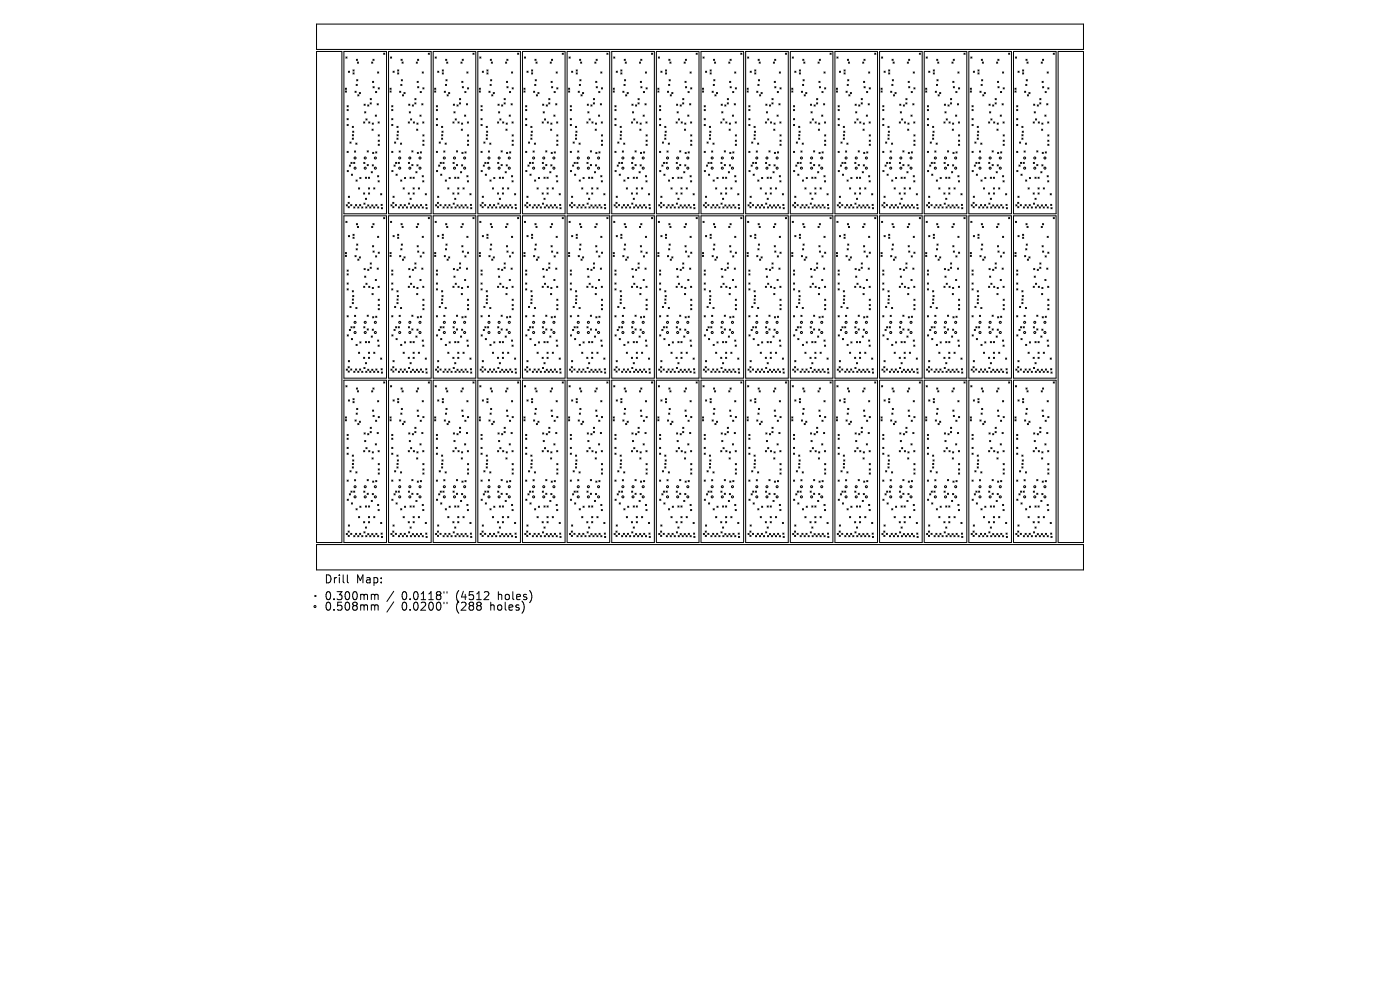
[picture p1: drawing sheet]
<svg xmlns="http://www.w3.org/2000/svg" width="297mm" height="210mm" viewBox="0 0 297 210" stroke-linecap="round" stroke-linejoin="round" font-family="sans-serif">
<defs><g id="words">
<g font-size="2.4">
<text x="68.7" y="124">Drill</text>
<text x="75.5" y="124">Map:</text>
<text x="68.7" y="127.5">0.300mm</text>
<text x="68.7" y="129.8">0.508mm</text>
<text x="85.2" y="127.5">0.0118&quot;</text>
<text x="85.2" y="129.8">0.0200&quot;</text>
<text x="96.8" y="127.5">(4512</text>
<text x="96.8" y="129.8">(288</text>
<text x="104.3" y="129.8">holes)</text>
<text x="105.9" y="127.5">holes)</text>
</g>
</g></defs>
<g fill="none" stroke="#000" stroke-width=".21">
<path d="M73 10.9h9v34.5h-9zM73.3 18.7l.2 .3M73.3 19.3l.2 .2M73.4 12.1l.2 .2M73.5 18.7l-.2 .3M73.5 19.3l-.2 .2M73.6 12.1l-.2 .2M73.9 15.1l.3 .3M74.2 15.1l-.3 .3M74.9 14.8l.2 .3M74.9 15.4l.2 .3M75.1 14.8l-.2 .3"/>
<path d="M75.1 15.4l-.2 .3M75.3 19.3l.3 .3M75.5 17.9l.3 .2M75.6 19.3l-.3 .3M75.6 12.6l.3 .2M75.7 16.9l.2 .3M75.8 17.9l-.3 .2M75.8 13.2l.3 .2M75.9 12.6l-.3 .2M75.9 16.9l-.2 .3M76.1 13.2l-.3 .2M76.2 19.6l.3 .3"/>
<path d="M76.5 19.6l-.3 .3M78.8 13.2l.3 .2M79 17.2l.3 .3M79.1 13.2l-.3 .2M79.1 12.6l.3 .2M79.1 18.4l.3 .2M79.3 17.2l-.3 .3M79.4 12.6l-.3 .2M79.4 18.4l-.3 .2M79.7 19.4l.2 .3M79.9 19.4l-.2 .3M80.1 15.3l.2 .2"/>
<path d="M80.2 18.6l.3 .3M80.3 15.3l-.2 .2M80.5 18.6l-.3 .3M81.4 11.3l.2 .2M81.6 11.3l-.2 .2M82.4 10.9h9.1v34.5h-9.1zM82.7 18.7l.3 .3M82.7 19.3l.3 .2M82.8 12.1l.3 .2M83 19.3l-.3 .2M83 18.7l-.3 .3M83.1 12.1l-.3 .2"/>
<path d="M83.4 15.1l.2 .3M83.6 15.1l-.2 .3M84.3 14.8l.3 .3M84.3 15.4l.3 .3M84.6 14.8l-.3 .3M84.6 15.4l-.3 .3M84.8 19.3l.2 .3M85 17.9l.3 .2M85 19.3l-.2 .3M85.1 12.6l.2 .2M85.1 16.9l.3 .3M85.3 17.9l-.3 .2"/>
<path d="M85.3 13.2l.2 .2M85.3 12.6l-.2 .2M85.4 16.9l-.3 .3M85.5 13.2l-.2 .2M85.7 19.6l.2 .3M85.9 19.6l-.2 .3M88.3 13.2l.3 .2M88.5 17.2l.2 .3M88.6 13.2l-.3 .2M88.6 12.6l.2 .2M88.6 18.4l.3 .2M88.7 17.2l-.2 .3"/>
<path d="M88.8 12.6l-.2 .2M88.9 18.4l-.3 .2M89.1 19.4l.3 .3M89.4 19.4l-.3 .3M89.6 15.3l.2 .2M89.7 18.6l.3 .3M89.8 15.3l-.2 .2M90 18.6l-.3 .3M90.9 11.3l.2 .2M91.1 11.3l-.2 .2M91.9 10.9h9v34.5h-9zM92.2 18.7l.3 .3"/>
<path d="M92.2 19.3l.3 .2M92.3 12.1l.3 .2M92.5 19.3l-.3 .2M92.5 18.7l-.3 .3M92.6 12.1l-.3 .2M92.8 15.1l.3 .3M93.1 15.1l-.3 .3M93.8 14.8l.3 .3M93.8 15.4l.3 .3M94.1 14.8l-.3 .3M94.1 15.4l-.3 .3M94.2 19.3l.3 .3"/>
<path d="M94.5 17.9l.2 .2M94.5 19.3l-.3 .3M94.5 12.6l.3 .2M94.6 16.9l.2 .3M94.7 17.9l-.2 .2M94.8 13.2l.2 .2M94.8 12.6l-.3 .2M94.8 16.9l-.2 .3M95 13.2l-.2 .2M95.2 19.6l.2 .3M95.4 19.6l-.2 .3M97.8 13.2l.2 .2"/>
<path d="M98 17.2l.2 .3M98 13.2l-.2 .2M98 12.6l.3 .2M98.1 18.4l.2 .2M98.2 17.2l-.2 .3M98.3 12.6l-.3 .2M98.3 18.4l-.2 .2M98.6 19.4l.3 .3M98.9 19.4l-.3 .3M99 15.3l.3 .2M99.2 18.6l.2 .3M99.3 15.3l-.3 .2"/>
<path d="M99.4 18.6l-.2 .3M100.3 11.3l.3 .2M100.6 11.3l-.3 .2M101.4 10.9h9v34.5h-9zM101.7 18.7l.2 .3M101.7 19.3l.2 .2M101.8 12.1l.2 .2M101.9 18.7l-.2 .3M101.9 19.3l-.2 .2M102 12.1l-.2 .2M102.3 15.1l.3 .3M102.6 15.1l-.3 .3"/>
<path d="M103.3 14.8l.2 .3M103.3 15.4l.2 .3M103.5 14.8l-.2 .3M103.5 15.4l-.2 .3M103.7 19.3l.3 .3M104 17.9l.2 .2M104 19.3l-.3 .3M104 12.6l.3 .2M104.1 16.9l.2 .3M104.2 17.9l-.2 .2M104.2 13.2l.3 .2M104.3 12.6l-.3 .2"/>
<path d="M104.3 16.9l-.2 .3M104.5 13.2l-.3 .2M104.6 19.6l.3 .3M104.9 19.6l-.3 .3M107.2 13.2l.3 .2M107.4 17.2l.3 .3M107.5 13.2l-.3 .2M107.5 12.6l.3 .2M107.5 18.4l.3 .2M107.7 17.2l-.3 .3M107.8 12.6l-.3 .2M107.8 18.4l-.3 .2"/>
<path d="M108.1 19.4l.2 .3M108.3 19.4l-.2 .3M108.5 15.3l.3 .2M108.6 18.6l.3 .3M108.8 15.3l-.3 .2M108.9 18.6l-.3 .3M109.8 11.3l.2 .2M110 11.3l-.2 .2M110.8 10.9h9.1v34.5h-9.1zM111.1 18.7l.3 .3M111.1 19.3l.3 .2M111.2 12.1l.3 .2"/>
<path d="M111.4 18.7l-.3 .3M111.4 19.3l-.3 .2M111.5 12.1l-.3 .2M111.8 15.1l.2 .3M112 15.1l-.2 .3M112.8 14.8l.2 .3M112.8 15.4l.2 .3M113 14.8l-.2 .3M113 15.4l-.2 .3M113.2 19.3l.2 .3M113.4 17.9l.3 .2M113.4 19.3l-.2 .3"/>
<path d="M113.5 12.6l.2 .2M113.5 16.9l.3 .3M113.7 17.9l-.3 .2M113.7 13.2l.2 .2M113.7 12.6l-.2 .2M113.8 16.9l-.3 .3M113.9 13.2l-.2 .2M114.1 19.6l.3 .3M114.4 19.6l-.3 .3M116.7 13.2l.3 .2M116.9 17.2l.3 .3M117 13.2l-.3 .2"/>
<path d="M117 12.6l.2 .2M117 18.4l.3 .2M117.2 17.2l-.3 .3M117.2 12.6l-.2 .2M117.3 18.4l-.3 .2M117.5 19.4l.3 .3M117.8 19.4l-.3 .3M118 15.3l.2 .2M118.1 18.6l.3 .3M118.2 15.3l-.2 .2M118.4 18.6l-.3 .3M119.3 11.3l.2 .2"/>
<path d="M119.5 11.3l-.2 .2M120.3 10.9h9v34.5h-9zM120.6 18.7l.3 .3M120.6 19.3l.3 .2M120.7 12.1l.3 .2M120.9 19.3l-.3 .2M120.9 18.7l-.3 .3M121 12.1l-.3 .2M121.3 15.1l.2 .3M121.5 15.1l-.2 .3M122.2 14.8l.3 .3M122.2 15.4l.3 .3"/>
<path d="M122.5 15.4l-.3 .3M122.5 14.8l-.3 .3M122.7 19.3l.2 .3M122.9 17.9l.3 .2M122.9 19.3l-.2 .3M122.9 12.6l.3 .2M123 16.9l.3 .3M123.2 17.9l-.3 .2M123.2 13.2l.2 .2M123.2 12.6l-.3 .2M123.3 16.9l-.3 .3M123.4 13.2l-.2 .2"/>
<path d="M123.6 19.6l.2 .3M123.8 19.6l-.2 .3M126.2 13.2l.2 .2M126.4 17.2l.2 .3M126.4 13.2l-.2 .2M126.5 12.6l.2 .2M126.5 18.4l.2 .2M126.6 17.2l-.2 .3M126.7 12.6l-.2 .2M126.7 18.4l-.2 .2M127 19.4l.3 .3M127.3 19.4l-.3 .3"/>
<path d="M127.4 15.3l.3 .2M127.6 18.6l.2 .3M127.7 15.3l-.3 .2M127.8 18.6l-.2 .3M128.7 11.3l.3 .2M129 11.3l-.3 .2M129.8 10.9h9v34.5h-9zM130.1 18.7l.2 .3M130.1 19.3l.2 .2M130.2 12.1l.2 .2M130.3 18.7l-.2 .3M130.3 19.3l-.2 .2"/>
<path d="M130.4 12.1l-.2 .2M130.7 15.1l.3 .3M131 15.1l-.3 .3M131.7 14.8l.2 .3M131.7 15.4l.2 .3M131.9 14.8l-.2 .3M131.9 15.4l-.2 .3M132.1 19.3l.3 .3M132.4 17.9l.2 .2M132.4 19.3l-.3 .3M132.4 12.6l.3 .2M132.5 16.9l.2 .3"/>
<path d="M132.6 17.9l-.2 .2M132.6 13.2l.3 .2M132.7 12.6l-.3 .2M132.7 16.9l-.2 .3M132.9 13.2l-.3 .2M133 19.6l.3 .3M133.3 19.6l-.3 .3M135.7 13.2l.2 .2M135.8 17.2l.3 .3M135.9 13.2l-.2 .2M135.9 12.6l.3 .2M135.9 18.4l.3 .2"/>
<path d="M136.1 17.2l-.3 .3M136.2 12.6l-.3 .2M136.2 18.4l-.3 .2M136.5 19.4l.2 .3M136.7 19.4l-.2 .3M136.9 15.3l.3 .2M137 18.6l.3 .3M137.2 15.3l-.3 .2M137.3 18.6l-.3 .3M138.2 11.3l.3 .2M138.5 11.3l-.3 .2M139.2 10.9h9.1v34.5h-9.1z"/>
<path d="M139.5 18.7l.3 .3M139.5 19.3l.3 .2M139.7 12.1l.2 .2M139.8 19.3l-.3 .2M139.8 18.7l-.3 .3M139.9 12.1l-.2 .2M140.2 15.1l.2 .3M140.4 15.1l-.2 .3M141.2 14.8l.2 .3M141.2 15.4l.2 .3M141.4 15.4l-.2 .3M141.4 14.8l-.2 .3"/>
<path d="M141.6 19.3l.2 .3M141.8 17.9l.3 .2M141.8 19.3l-.2 .3M141.9 12.6l.2 .2M141.9 16.9l.3 .3M142.1 17.9l-.3 .2M142.1 13.2l.3 .2M142.1 12.6l-.2 .2M142.2 16.9l-.3 .3M142.4 13.2l-.3 .2M142.5 19.6l.3 .3M142.8 19.6l-.3 .3"/>
<path d="M145.1 13.2l.3 .2M145.3 17.2l.3 .3M145.4 13.2l-.3 .2M145.4 12.6l.2 .2M145.4 18.4l.3 .2M145.6 17.2l-.3 .3M145.6 12.6l-.2 .2M145.7 18.4l-.3 .2M146 19.4l.2 .3M146.2 19.4l-.2 .3M146.4 15.3l.2 .2M146.5 18.6l.3 .3"/>
<path d="M146.6 15.3l-.2 .2M146.8 18.6l-.3 .3M147.7 11.3l.2 .2M147.9 11.3l-.2 .2M148.7 10.9h9.1v34.5h-9.1zM149 18.7l.3 .3M149 19.3l.3 .2M149.1 12.1l.3 .2M149.3 19.3l-.3 .2M149.3 18.7l-.3 .3M149.4 12.1l-.3 .2M149.7 15.1l.2 .3"/>
<path d="M149.9 15.1l-.2 .3M150.6 14.8l.3 .3M150.6 15.4l.3 .3M150.9 15.4l-.3 .3M150.9 14.8l-.3 .3M151.1 19.3l.2 .3M151.3 17.9l.3 .2M151.3 19.3l-.2 .3M151.4 12.6l.2 .2M151.4 16.9l.3 .3M151.6 17.9l-.3 .2M151.6 13.2l.2 .2"/>
<path d="M151.6 12.6l-.2 .2M151.7 16.9l-.3 .3M151.8 13.2l-.2 .2M152 19.6l.2 .3M152.2 19.6l-.2 .3M154.6 13.2l.2 .2M154.8 17.2l.2 .3M154.8 13.2l-.2 .2M154.9 12.6l.2 .2M154.9 18.4l.2 .2M155 17.2l-.2 .3M155.1 12.6l-.2 .2"/>
<path d="M155.1 18.4l-.2 .2M155.4 19.4l.3 .3M155.7 19.4l-.3 .3M155.9 15.3l.2 .2M156 18.6l.2 .3M156.1 15.3l-.2 .2M156.2 18.6l-.2 .3M157.1 11.3l.3 .2M157.4 11.3l-.3 .2M158.2 10.9h9v34.5h-9zM158.5 18.7l.2 .3M158.5 19.3l.2 .2"/>
<path d="M158.6 12.1l.3 .2M158.7 19.3l-.2 .2M158.7 18.7l-.2 .3M158.9 12.1l-.3 .2M159.1 15.1l.3 .3M159.4 15.1l-.3 .3M160.1 14.8l.3 .3M160.1 15.4l.3 .3M160.4 15.4l-.3 .3M160.4 14.8l-.3 .3M160.5 19.3l.3 .3M160.8 17.9l.2 .2"/>
<path d="M160.8 19.3l-.3 .3M160.8 12.6l.3 .2M160.9 16.9l.2 .3M161 17.9l-.2 .2M161 13.2l.3 .2M161.1 12.6l-.3 .2M161.1 16.9l-.2 .3M161.3 13.2l-.3 .2M161.4 19.6l.3 .3M161.7 19.6l-.3 .3M164.1 13.2l.2 .2M164.2 17.2l.3 .3"/>
<path d="M164.3 13.2l-.2 .2M164.3 12.6l.3 .2M164.4 18.4l.2 .2M164.5 17.2l-.3 .3M164.6 12.6l-.3 .2M164.6 18.4l-.2 .2M164.9 19.4l.2 .3M165.1 19.4l-.2 .3M165.3 15.3l.3 .2M165.5 18.6l.2 .3M165.6 15.3l-.3 .2M165.7 18.6l-.2 .3"/>
<path d="M166.6 11.3l.3 .2M166.9 11.3l-.3 .2M167.7 10.9h9v34.5h-9zM168 18.7l.2 .3M168 19.3l.2 .2M168.1 12.1l.2 .2M168.2 19.3l-.2 .2M168.2 18.7l-.2 .3M168.3 12.1l-.2 .2M168.6 15.1l.3 .3M168.9 15.1l-.3 .3M169.6 14.8l.2 .3"/>
<path d="M169.6 15.4l.2 .3M169.8 15.4l-.2 .3M169.8 14.8l-.2 .3M170 19.3l.3 .3M170.2 17.9l.3 .2M170.3 19.3l-.3 .3M170.3 12.6l.2 .2M170.4 16.9l.2 .3M170.5 17.9l-.3 .2M170.5 13.2l.3 .2M170.5 12.6l-.2 .2M170.6 16.9l-.2 .3"/>
<path d="M170.8 13.2l-.3 .2M170.9 19.6l.3 .3M171.2 19.6l-.3 .3M173.5 13.2l.3 .2M173.7 17.2l.3 .3M173.8 13.2l-.3 .2M173.8 12.6l.3 .2M173.8 18.4l.3 .2M174 17.2l-.3 .3M174.1 12.6l-.3 .2M174.1 18.4l-.3 .2M174.4 19.4l.2 .3"/>
<path d="M174.6 19.4l-.2 .3M174.8 15.3l.2 .2M174.9 18.6l.3 .3M175 15.3l-.2 .2M175.2 18.6l-.3 .3M176.1 11.3l.2 .2M176.3 11.3l-.2 .2M177.1 10.9h9.1v34.5h-9.1zM177.4 18.7l.3 .3M177.4 19.3l.3 .2M177.5 12.1l.3 .2M177.7 18.7l-.3 .3"/>
<path d="M177.7 19.3l-.3 .2M177.8 12.1l-.3 .2M178.1 15.1l.2 .3M178.3 15.1l-.2 .3M179 14.8l.3 .3M179 15.4l.3 .3M179.3 14.8l-.3 .3M179.3 15.4l-.3 .3M179.5 19.3l.2 .3M179.7 17.9l.3 .2M179.7 19.3l-.2 .3M179.8 12.6l.2 .2"/>
<path d="M179.8 16.9l.3 .3M180 17.9l-.3 .2M180 13.2l.2 .2M180 12.6l-.2 .2M180.1 16.9l-.3 .3M180.2 13.2l-.2 .2M180.4 19.6l.2 .3M180.6 19.6l-.2 .3M183 13.2l.3 .2M183.2 17.2l.2 .3M183.3 13.2l-.3 .2M183.3 12.6l.2 .2"/>
<path d="M183.3 18.4l.2 .2M183.4 17.2l-.2 .3M183.5 12.6l-.2 .2M183.5 18.4l-.2 .2M183.8 19.4l.3 .3M184.1 19.4l-.3 .3M184.3 15.3l.2 .2M184.4 18.6l.3 .3M184.5 15.3l-.2 .2M184.7 18.6l-.3 .3M185.6 11.3l.2 .2M185.8 11.3l-.2 .2"/>
<path d="M186.6 10.9h9v34.5h-9zM186.9 18.7l.3 .3M186.9 19.3l.3 .2M187 12.1l.3 .2M187.2 19.3l-.3 .2M187.2 18.7l-.3 .3M187.3 12.1l-.3 .2M187.5 15.1l.3 .3M187.8 15.1l-.3 .3M188.5 14.8l.3 .3M188.5 15.4l.3 .3M188.8 14.8l-.3 .3"/>
<path d="M188.8 15.4l-.3 .3M188.9 19.3l.3 .3M189.2 17.9l.2 .2M189.2 19.3l-.3 .3M189.2 12.6l.3 .2M189.3 16.9l.2 .3M189.4 17.9l-.2 .2M189.4 13.2l.3 .2M189.5 12.6l-.3 .2M189.5 16.9l-.2 .3M189.7 13.2l-.3 .2M189.9 19.6l.2 .3"/>
<path d="M190.1 19.6l-.2 .3M192.5 13.2l.2 .2M192.7 17.2l.2 .3M192.7 13.2l-.2 .2M192.7 12.6l.3 .2M192.8 18.4l.2 .2M192.9 17.2l-.2 .3M193 12.6l-.3 .2M193 18.4l-.2 .2M193.3 19.4l.3 .3M193.6 19.4l-.3 .3M193.7 15.3l.3 .2"/>
<path d="M193.9 18.6l.2 .3M194 15.3l-.3 .2M194.1 18.6l-.2 .3M195 11.3l.3 .2M195.3 11.3l-.3 .2M196.1 10.9h9v34.5h-9zM196.4 18.7l.2 .3M196.4 19.3l.2 .2M196.5 12.1l.2 .2M196.6 19.3l-.2 .2M196.6 18.7l-.2 .3M196.7 12.1l-.2 .2"/>
<path d="M197 15.1l.3 .3M197.3 15.1l-.3 .3M198 14.8l.2 .3M198 15.4l.2 .3M198.2 14.8l-.2 .3M198.2 15.4l-.2 .3M198.4 19.3l.3 .3M198.7 17.9l.2 .2M198.7 19.3l-.3 .3M198.7 12.6l.3 .2M198.8 16.9l.2 .3M198.9 17.9l-.2 .2"/>
<path d="M198.9 13.2l.3 .2M199 12.6l-.3 .2M199 16.9l-.2 .3M199.2 13.2l-.3 .2M199.3 19.6l.3 .3M199.6 19.6l-.3 .3M201.9 13.2l.3 .2M202.1 17.2l.3 .3M202.2 13.2l-.3 .2M202.2 12.6l.3 .2M202.2 18.4l.3 .2M202.4 17.2l-.3 .3"/>
<path d="M202.5 12.6l-.3 .2M202.5 18.4l-.3 .2M202.8 19.4l.2 .3M203 19.4l-.2 .3M203.2 15.3l.3 .2M203.3 18.6l.3 .3M203.5 15.3l-.3 .2M203.6 18.6l-.3 .3M204.5 11.3l.2 .2M204.7 11.3l-.2 .2M205.5 10.9h9.1v34.5h-9.1zM205.8 18.7l.3 .3"/>
<path d="M205.8 19.3l.3 .2M205.9 12.1l.3 .2M206.1 19.3l-.3 .2M206.1 18.7l-.3 .3M206.2 12.1l-.3 .2M206.5 15.1l.2 .3M206.7 15.1l-.2 .3M207.5 14.8l.2 .3M207.5 15.4l.2 .3M207.7 14.8l-.2 .3M207.7 15.4l-.2 .3M207.9 19.3l.2 .3"/>
<path d="M208.1 17.9l.3 .2M208.1 19.3l-.2 .3M208.2 12.6l.2 .2M208.2 16.9l.3 .3M208.4 17.9l-.3 .2M208.4 13.2l.2 .2M208.4 12.6l-.2 .2M208.5 16.9l-.3 .3M208.6 13.2l-.2 .2M208.8 19.6l.3 .3M209.1 19.6l-.3 .3M211.4 13.2l.3 .2"/>
<path d="M211.6 17.2l.2 .3M211.7 13.2l-.3 .2M211.7 12.6l.2 .2M211.7 18.4l.3 .2M211.8 17.2l-.2 .3M211.9 12.6l-.2 .2M212 18.4l-.3 .2M212.2 19.4l.3 .3M212.5 19.4l-.3 .3M212.7 15.3l.2 .2M212.8 18.6l.3 .3M212.9 15.3l-.2 .2"/>
<path d="M213.1 18.6l-.3 .3M214 11.3l.2 .2M214.2 11.3l-.2 .2M215 10.9h9v34.5h-9zM215.3 18.7l.3 .3M215.3 19.3l.3 .2M215.4 12.1l.3 .2M215.6 19.3l-.3 .2M215.6 18.7l-.3 .3M215.7 12.1l-.3 .2M216 15.1l.2 .3M216.2 15.1l-.2 .3"/>
<path d="M216.9 14.8l.3 .3M216.9 15.4l.3 .3M217.2 14.8l-.3 .3M217.2 15.4l-.3 .3M217.4 19.3l.2 .3M217.6 17.9l.2 .2M217.6 19.3l-.2 .3M217.6 12.6l.3 .2M217.7 16.9l.3 .3M217.8 17.9l-.2 .2M217.9 13.2l.2 .2M217.9 12.6l-.3 .2"/>
<path d="M218 16.9l-.3 .3M218.1 13.2l-.2 .2M218.3 19.6l.2 .3M218.5 19.6l-.2 .3M220.9 13.2l.2 .2M221.1 17.2l.2 .3M221.1 13.2l-.2 .2M221.2 12.6l.2 .2M221.2 18.4l.2 .2M221.3 17.2l-.2 .3M221.4 12.6l-.2 .2M221.4 18.4l-.2 .2"/>
<path d="M221.7 19.4l.3 .3M222 19.4l-.3 .3M222.1 15.3l.3 .2M222.3 18.6l.2 .3M222.4 15.3l-.3 .2M222.5 18.6l-.2 .3M223.4 11.3l.3 .2M223.7 11.3l-.3 .2M73.6 22.4l.3 .3M73.6 23.2l.3 .3M73.6 25.2l.3 .2M73.6 26.4l.3 .2"/>
<path d="M73.6 32.1l.3 .3M73.7 36.2l.2 .2M73.9 22.4l-.3 .3M73.9 23.2l-.3 .3M73.9 25.2l-.3 .2M73.9 26.4l-.3 .2M73.9 32.1l-.3 .3M73.9 36.2l-.2 .2M74.1 35l.3 .3M74.2 30.1l.3 .3M74.4 35l-.3 .3M74.4 34.4l.3 .3"/>
<path d="M74.5 30.1l-.3 .3M74.5 36.9l.3 .3M74.7 34.4l-.3 .3M74.7 29.3l.3 .3M74.7 26.8l.3 .3M74.7 28.6l.3 .2M74.8 36.9l-.3 .3M74.8 27.8l.3 .3M75 29.3l-.3 .3M75 26.8l-.3 .3M75 28.6l-.3 .2M75 34.4l.3 .3"/>
<path d="M75.1 27.8l-.3 .3M75.2 32l.3 .3M75.3 34.4l-.3 .3M75.5 32l-.3 .3M75.5 30.3l.2 .3M75.5 38.2l.3 .2M75.7 30.3l-.2 .3M75.8 38.2l-.3 .2M75.9 20.1l.3 .3M76 39.8l.3 .3M76.2 20.1l-.3 .3M76.3 39.8l-.3 .3"/>
<path d="M76.3 37.6l.3 .3M76.6 37.6l-.3 .3M77.1 25.9l.3 .2M77.2 34.4l.2 .3M77.2 22.1l.3 .2M77.4 23.7l.2 .3M77.4 25.9l-.3 .2M77.4 34.4l-.2 .3M77.5 22.1l-.3 .2M77.5 37.6l.3 .2M77.6 23.7l-.2 .3M77.6 25.2l.3 .3"/>
<path d="M77.8 37.6l-.3 .2M77.9 25.2l-.3 .3M77.9 32l.2 .2M77.9 34.9l.2 .3M78 22.3l.3 .2M78.1 32l-.2 .2M78.1 34.9l-.2 .3M78.2 37.6l.2 .2M78.2 39.8l.2 .3M78.2 25.9l.3 .2M78.3 22.3l-.3 .2M78.4 39.8l-.2 .3"/>
<path d="M78.4 37.6l-.2 .2M78.5 25.9l-.3 .2M78.5 21.8l.3 .3M78.5 20.9l.3 .3M78.7 36.4l.3 .3M78.8 21.8l-.3 .3M78.8 20.9l-.3 .3M78.9 27.4l.3 .2M79 26.1l.2 .3M79 35l.2 .2M79 36.4l-.3 .3M79 32.3l.3 .3"/>
<path d="M79.2 27.4l-.3 .2M79.2 26.1l-.2 .3M79.2 35l-.2 .2M79.3 39.8l.2 .3M79.3 32.3l-.3 .3M79.5 39.8l-.2 .3M79.6 24.4l.3 .3M79.7 32.2l.2 .3M79.9 24.4l-.3 .3M79.9 32.2l-.2 .3M80 22l.3 .3M80.1 37.3l.2 .2"/>
<path d="M80.2 25.9l.3 .2M80.2 38.3l.3 .3M80.2 28.6l.3 .3M80.2 29.7l.3 .3M80.2 30.6l.3 .2M80.3 22l-.3 .3M80.3 37.3l-.2 .2M80.5 25.9l-.3 .2M80.5 38.3l-.3 .3M80.5 28.6l-.3 .3M80.5 29.7l-.3 .3M80.5 30.6l-.3 .2"/>
<path d="M83.1 26.4l.2 .2M83.1 22.4l.2 .3M83.1 23.2l.2 .3M83.1 25.2l.2 .2M83.1 32.1l.2 .3M83.1 36.2l.3 .2M83.3 26.4l-.2 .2M83.3 32.1l-.2 .3M83.3 23.2l-.2 .3M83.3 22.4l-.2 .3M83.3 25.2l-.2 .2M83.4 36.2l-.3 .2"/>
<path d="M83.6 35l.2 .3M83.7 30.1l.3 .3M83.8 35l-.2 .3M83.9 34.4l.3 .3M84 30.1l-.3 .3M84 36.9l.3 .3M84.2 34.4l-.3 .3M84.2 29.3l.3 .3M84.2 26.8l.3 .3M84.2 28.6l.3 .2M84.3 36.9l-.3 .3M84.3 27.8l.2 .3"/>
<path d="M84.5 29.3l-.3 .3M84.5 26.8l-.3 .3M84.5 28.6l-.3 .2M84.5 34.4l.2 .3M84.5 27.8l-.2 .3M84.7 32l.2 .3M84.7 34.4l-.2 .3M84.9 32l-.2 .3M85 30.3l.2 .3M85 38.2l.2 .2M85.2 30.3l-.2 .3M85.2 38.2l-.2 .2"/>
<path d="M85.4 20.1l.2 .3M85.5 39.8l.3 .3M85.6 20.1l-.2 .3M85.8 39.8l-.3 .3M85.8 37.6l.3 .3M86.1 37.6l-.3 .3M86.6 25.9l.3 .2M86.6 34.4l.3 .3M86.7 22.1l.3 .2M86.8 23.7l.3 .3M86.9 25.9l-.3 .2M86.9 34.4l-.3 .3"/>
<path d="M87 22.1l-.3 .2M87 37.6l.2 .2M87.1 23.7l-.3 .3M87.1 25.2l.2 .3M87.2 37.6l-.2 .2M87.3 25.2l-.2 .3M87.4 34.9l.2 .3M87.4 32l.2 .2M87.5 22.3l.2 .2M87.6 32l-.2 .2M87.6 34.9l-.2 .3M87.6 37.6l.3 .2"/>
<path d="M87.6 39.8l.3 .3M87.7 25.9l.2 .2M87.7 22.3l-.2 .2M87.9 37.6l-.3 .2M87.9 39.8l-.3 .3M87.9 25.9l-.2 .2M88 21.8l.2 .3M88 20.9l.3 .3M88.2 36.4l.3 .3M88.2 21.8l-.2 .3M88.3 20.9l-.3 .3M88.4 27.4l.2 .2"/>
<path d="M88.4 26.1l.3 .3M88.4 35l.3 .2M88.5 36.4l-.3 .3M88.5 32.3l.3 .3M88.6 27.4l-.2 .2M88.7 35l-.3 .2M88.7 26.1l-.3 .3M88.7 39.8l.3 .3M88.8 32.3l-.3 .3M89 39.8l-.3 .3M89.1 24.4l.2 .3M89.2 32.2l.2 .3"/>
<path d="M89.3 24.4l-.2 .3M89.4 32.2l-.2 .3M89.5 22l.2 .3M89.6 37.3l.2 .2M89.7 38.3l.2 .3M89.7 25.9l.2 .2M89.7 28.6l.3 .3M89.7 29.7l.3 .3M89.7 30.6l.3 .2M89.7 22l-.2 .3M89.8 37.3l-.2 .2M89.9 25.9l-.2 .2"/>
<path d="M89.9 38.3l-.2 .3M90 30.6l-.3 .2M90 28.6l-.3 .3M90 29.7l-.3 .3M92.6 22.4l.2 .3M92.6 26.4l.2 .2M92.6 23.2l.2 .3M92.6 25.2l.2 .2M92.6 32.1l.2 .3M92.6 36.2l.2 .2M92.8 23.2l-.2 .3M92.8 22.4l-.2 .3"/>
<path d="M92.8 25.2l-.2 .2M92.8 26.4l-.2 .2M92.8 32.1l-.2 .3M92.8 36.2l-.2 .2M93 35l.3 .3M93.2 30.1l.2 .3M93.3 35l-.3 .3M93.4 34.4l.2 .3M93.4 30.1l-.2 .3M93.5 36.9l.2 .3M93.6 34.4l-.2 .3M93.7 29.3l.2 .3"/>
<path d="M93.7 26.8l.2 .3M93.7 28.6l.2 .2M93.7 36.9l-.2 .3M93.7 27.8l.3 .3M93.9 29.3l-.2 .3M93.9 26.8l-.2 .3M93.9 28.6l-.2 .2M94 34.4l.2 .3M94 27.8l-.3 .3M94.1 32l.3 .3M94.2 34.4l-.2 .3M94.4 32l-.3 .3"/>
<path d="M94.4 30.3l.3 .3M94.5 38.2l.2 .2M94.7 30.3l-.3 .3M94.7 38.2l-.2 .2M94.8 20.1l.3 .3M95 39.8l.2 .3M95.1 20.1l-.3 .3M95.2 39.8l-.2 .3M95.3 37.6l.2 .3M95.5 37.6l-.2 .3M96.1 25.9l.2 .2M96.1 34.4l.3 .3"/>
<path d="M96.2 22.1l.2 .2M96.3 23.7l.2 .3M96.3 25.9l-.2 .2M96.4 34.4l-.3 .3M96.4 22.1l-.2 .2M96.5 37.6l.2 .2M96.5 23.7l-.2 .3M96.6 25.2l.2 .3M96.7 37.6l-.2 .2M96.8 25.2l-.2 .3M96.8 34.9l.3 .3M96.8 32l.3 .2"/>
<path d="M96.9 22.3l.3 .2M97.1 34.9l-.3 .3M97.1 32l-.3 .2M97.1 37.6l.3 .2M97.1 39.8l.3 .3M97.2 25.9l.2 .2M97.2 22.3l-.3 .2M97.4 39.8l-.3 .3M97.4 37.6l-.3 .2M97.4 25.9l-.2 .2M97.5 21.8l.2 .3M97.5 20.9l.2 .3"/>
<path d="M97.7 36.4l.2 .3M97.7 21.8l-.2 .3M97.7 20.9l-.2 .3M97.9 27.4l.2 .2M97.9 26.1l.3 .3M97.9 35l.3 .2M97.9 36.4l-.2 .3M98 32.3l.2 .3M98.1 27.4l-.2 .2M98.2 26.1l-.3 .3M98.2 35l-.3 .2M98.2 39.8l.3 .3"/>
<path d="M98.2 32.3l-.2 .3M98.5 39.8l-.3 .3M98.6 24.4l.2 .3M98.6 32.2l.3 .3M98.8 24.4l-.2 .3M98.9 32.2l-.3 .3M98.9 22l.3 .3M99 37.3l.3 .2M99.1 38.3l.3 .3M99.1 25.9l.3 .2M99.2 28.6l.2 .3M99.2 29.7l.2 .3"/>
<path d="M99.2 30.6l.2 .2M99.2 22l-.3 .3M99.3 37.3l-.3 .2M99.4 38.3l-.3 .3M99.4 25.9l-.3 .2M99.4 30.6l-.2 .2M99.4 28.6l-.2 .3M99.4 29.7l-.2 .3M102 22.4l.3 .3M102 26.4l.3 .2M102 23.2l.3 .3M102 25.2l.3 .2"/>
<path d="M102 32.1l.3 .3M102.1 36.2l.2 .2M102.3 32.1l-.3 .3M102.3 25.2l-.3 .2M102.3 22.4l-.3 .3M102.3 23.2l-.3 .3M102.3 26.4l-.3 .2M102.3 36.2l-.2 .2M102.5 35l.3 .3M102.6 30.1l.3 .3M102.8 35l-.3 .3M102.8 34.4l.3 .3"/>
<path d="M102.9 30.1l-.3 .3M102.9 36.9l.3 .3M103.1 34.4l-.3 .3M103.1 29.3l.3 .3M103.1 26.8l.3 .3M103.2 28.6l.2 .2M103.2 36.9l-.3 .3M103.2 27.8l.3 .3M103.4 29.3l-.3 .3M103.4 26.8l-.3 .3M103.4 28.6l-.2 .2M103.4 34.4l.3 .3"/>
<path d="M103.5 27.8l-.3 .3M103.6 32l.3 .3M103.7 34.4l-.3 .3M103.9 32l-.3 .3M103.9 30.3l.2 .3M103.9 38.2l.3 .2M104.1 30.3l-.2 .3M104.2 38.2l-.3 .2M104.3 20.1l.3 .3M104.5 39.8l.2 .3M104.6 20.1l-.3 .3M104.7 39.8l-.2 .3"/>
<path d="M104.7 37.6l.3 .3M105 37.6l-.3 .3M105.5 25.9l.3 .2M105.6 34.4l.2 .3M105.6 22.1l.3 .2M105.8 23.7l.2 .3M105.8 25.9l-.3 .2M105.8 34.4l-.2 .3M105.9 22.1l-.3 .2M105.9 37.6l.3 .2M106 23.7l-.2 .3M106 25.2l.3 .3"/>
<path d="M106.2 37.6l-.3 .2M106.3 25.2l-.3 .3M106.3 34.9l.3 .3M106.3 32l.3 .2M106.4 22.3l.3 .2M106.6 34.9l-.3 .3M106.6 32l-.3 .2M106.6 37.6l.2 .2M106.6 39.8l.2 .3M106.6 25.9l.3 .2M106.7 22.3l-.3 .2M106.8 39.8l-.2 .3"/>
<path d="M106.8 37.6l-.2 .2M106.9 25.9l-.3 .2M106.9 21.8l.3 .3M106.9 20.9l.3 .3M107.2 36.4l.2 .3M107.2 21.8l-.3 .3M107.2 20.9l-.3 .3M107.3 27.4l.3 .2M107.4 26.1l.2 .3M107.4 35l.2 .2M107.4 36.4l-.2 .3M107.5 32.3l.2 .3"/>
<path d="M107.6 27.4l-.3 .2M107.6 26.1l-.2 .3M107.6 35l-.2 .2M107.7 39.8l.2 .3M107.7 32.3l-.2 .3M107.9 39.8l-.2 .3M108 24.4l.3 .3M108.1 32.2l.3 .3M108.3 24.4l-.3 .3M108.4 32.2l-.3 .3M108.4 22l.3 .3M108.5 37.3l.3 .2"/>
<path d="M108.6 38.3l.3 .3M108.6 25.9l.3 .2M108.6 28.6l.3 .3M108.6 29.7l.3 .3M108.6 30.6l.3 .2M108.7 22l-.3 .3M108.8 37.3l-.3 .2M108.9 38.3l-.3 .3M108.9 25.9l-.3 .2M108.9 30.6l-.3 .2M108.9 28.6l-.3 .3M108.9 29.7l-.3 .3"/>
<path d="M111.5 22.4l.3 .3M111.5 26.4l.3 .2M111.5 23.2l.3 .3M111.5 25.2l.3 .2M111.5 32.1l.3 .3M111.5 36.2l.3 .2M111.8 22.4l-.3 .3M111.8 25.2l-.3 .2M111.8 26.4l-.3 .2M111.8 32.1l-.3 .3M111.8 23.2l-.3 .3M111.8 36.2l-.3 .2"/>
<path d="M112 35l.2 .3M112.1 30.1l.3 .3M112.2 35l-.2 .3M112.3 34.4l.3 .3M112.4 30.1l-.3 .3M112.4 36.9l.3 .3M112.6 34.4l-.3 .3M112.6 29.3l.3 .3M112.6 26.8l.3 .3M112.6 28.6l.3 .2M112.7 36.9l-.3 .3M112.7 27.8l.2 .3"/>
<path d="M112.9 29.3l-.3 .3M112.9 26.8l-.3 .3M112.9 28.6l-.3 .2M112.9 34.4l.2 .3M112.9 27.8l-.2 .3M113.1 32l.2 .3M113.1 34.4l-.2 .3M113.3 32l-.2 .3M113.4 30.3l.2 .3M113.4 38.2l.3 .2M113.6 30.3l-.2 .3M113.7 38.2l-.3 .2"/>
<path d="M113.8 20.1l.2 .3M113.9 39.8l.3 .3M114 20.1l-.2 .3M114.2 39.8l-.3 .3M114.2 37.6l.3 .3M114.5 37.6l-.3 .3M115 25.9l.3 .2M115 34.4l.3 .3M115.1 22.1l.3 .2M115.2 23.7l.3 .3M115.3 25.9l-.3 .2M115.3 34.4l-.3 .3"/>
<path d="M115.4 22.1l-.3 .2M115.4 37.6l.2 .2M115.5 23.7l-.3 .3M115.5 25.2l.3 .3M115.6 37.6l-.2 .2M115.8 25.2l-.3 .3M115.8 34.9l.2 .3M115.8 32l.2 .2M115.9 22.3l.2 .2M116 34.9l-.2 .3M116 32l-.2 .2M116 37.6l.3 .2"/>
<path d="M116 39.8l.3 .3M116.1 25.9l.2 .2M116.1 22.3l-.2 .2M116.3 37.6l-.3 .2M116.3 39.8l-.3 .3M116.3 25.9l-.2 .2M116.4 21.8l.3 .3M116.4 20.9l.3 .3M116.6 36.4l.3 .3M116.7 21.8l-.3 .3M116.7 20.9l-.3 .3M116.8 27.4l.2 .2"/>
<path d="M116.8 26.1l.3 .3M116.8 35l.3 .2M116.9 36.4l-.3 .3M116.9 32.3l.3 .3M117 27.4l-.2 .2M117.1 26.1l-.3 .3M117.1 35l-.3 .2M117.2 39.8l.2 .3M117.2 32.3l-.3 .3M117.4 39.8l-.2 .3M117.5 24.4l.2 .3M117.6 32.2l.2 .3"/>
<path d="M117.7 24.4l-.2 .3M117.8 32.2l-.2 .3M117.9 22l.2 .3M118 37.3l.2 .2M118.1 38.3l.2 .3M118.1 25.9l.2 .2M118.1 28.6l.3 .3M118.1 29.7l.3 .3M118.1 30.6l.3 .2M118.1 22l-.2 .3M118.2 37.3l-.2 .2M118.3 25.9l-.2 .2"/>
<path d="M118.3 38.3l-.2 .3M118.4 28.6l-.3 .3M118.4 30.6l-.3 .2M118.4 29.7l-.3 .3M121 22.4l.2 .3M121 23.2l.2 .3M121 25.2l.2 .2M121 26.4l.2 .2M121 32.1l.2 .3M121 36.2l.3 .2M121.2 26.4l-.2 .2M121.2 22.4l-.2 .3"/>
<path d="M121.2 23.2l-.2 .3M121.2 32.1l-.2 .3M121.2 25.2l-.2 .2M121.3 36.2l-.3 .2M121.5 35l.2 .3M121.6 30.1l.2 .3M121.7 35l-.2 .3M121.8 34.4l.2 .3M121.8 30.1l-.2 .3M121.9 36.9l.2 .3M122 34.4l-.2 .3M122.1 29.3l.2 .3"/>
<path d="M122.1 26.8l.2 .3M122.1 28.6l.2 .2M122.1 36.9l-.2 .3M122.2 27.8l.2 .3M122.3 29.3l-.2 .3M122.3 26.8l-.2 .3M122.3 28.6l-.2 .2M122.4 34.4l.2 .3M122.4 27.8l-.2 .3M122.5 32l.3 .3M122.6 34.4l-.2 .3M122.8 32l-.3 .3"/>
<path d="M122.8 30.3l.3 .3M122.9 38.2l.2 .2M123.1 30.3l-.3 .3M123.1 38.2l-.2 .2M123.2 20.1l.3 .3M123.4 39.8l.2 .3M123.5 20.1l-.3 .3M123.6 39.8l-.2 .3M123.7 37.6l.2 .3M123.9 37.6l-.2 .3M124.5 25.9l.2 .2M124.5 34.4l.3 .3"/>
<path d="M124.6 22.1l.2 .2M124.7 23.7l.3 .3M124.7 25.9l-.2 .2M124.8 34.4l-.3 .3M124.8 22.1l-.2 .2M124.9 37.6l.2 .2M125 23.7l-.3 .3M125 25.2l.2 .3M125.1 37.6l-.2 .2M125.2 25.2l-.2 .3M125.2 34.9l.3 .3M125.2 32l.3 .2"/>
<path d="M125.3 22.3l.3 .2M125.5 34.9l-.3 .3M125.5 32l-.3 .2M125.5 37.6l.3 .2M125.5 39.8l.3 .3M125.6 25.9l.2 .2M125.6 22.3l-.3 .2M125.8 37.6l-.3 .2M125.8 39.8l-.3 .3M125.8 25.9l-.2 .2M125.9 21.8l.2 .3M125.9 20.9l.2 .3"/>
<path d="M126.1 36.4l.3 .3M126.1 21.8l-.2 .3M126.1 20.9l-.2 .3M126.3 27.4l.2 .2M126.3 26.1l.3 .3M126.3 35l.3 .2M126.4 36.4l-.3 .3M126.4 32.3l.2 .3M126.5 27.4l-.2 .2M126.6 35l-.3 .2M126.6 26.1l-.3 .3M126.6 39.8l.3 .3"/>
<path d="M126.6 32.3l-.2 .3M126.9 39.8l-.3 .3M127 24.4l.2 .3M127 32.2l.3 .3M127.2 24.4l-.2 .3M127.3 32.2l-.3 .3M127.4 22l.2 .3M127.4 37.3l.3 .2M127.6 38.3l.2 .3M127.6 25.9l.2 .2M127.6 28.6l.2 .3M127.6 29.7l.2 .3"/>
<path d="M127.6 30.6l.2 .2M127.6 22l-.2 .3M127.7 37.3l-.3 .2M127.8 25.9l-.2 .2M127.8 38.3l-.2 .3M127.8 28.6l-.2 .3M127.8 30.6l-.2 .2M127.8 29.7l-.2 .3M130.4 22.4l.3 .3M130.4 23.2l.3 .3M130.4 25.2l.3 .2M130.4 26.4l.3 .2"/>
<path d="M130.4 32.1l.3 .3M130.5 36.2l.2 .2M130.7 23.2l-.3 .3M130.7 22.4l-.3 .3M130.7 32.1l-.3 .3M130.7 25.2l-.3 .2M130.7 26.4l-.3 .2M130.7 36.2l-.2 .2M130.9 35l.3 .3M131 30.1l.3 .3M131.2 35l-.3 .3M131.3 34.4l.2 .3"/>
<path d="M131.3 30.1l-.3 .3M131.4 36.9l.2 .3M131.5 34.4l-.2 .3M131.5 29.3l.3 .3M131.5 26.8l.3 .3M131.6 28.6l.2 .2M131.6 36.9l-.2 .3M131.6 27.8l.3 .3M131.8 29.3l-.3 .3M131.8 26.8l-.3 .3M131.8 28.6l-.2 .2M131.8 34.4l.3 .3"/>
<path d="M131.9 27.8l-.3 .3M132 32l.3 .3M132.1 34.4l-.3 .3M132.3 32l-.3 .3M132.3 30.3l.3 .3M132.3 38.2l.3 .2M132.6 30.3l-.3 .3M132.6 38.2l-.3 .2M132.7 20.1l.3 .3M132.9 39.8l.2 .3M133 20.1l-.3 .3M133.1 39.8l-.2 .3"/>
<path d="M133.1 37.6l.3 .3M133.4 37.6l-.3 .3M134 25.9l.2 .2M134 34.4l.2 .3M134 22.1l.3 .2M134.2 23.7l.2 .3M134.2 25.9l-.2 .2M134.2 34.4l-.2 .3M134.3 22.1l-.3 .2M134.3 37.6l.3 .2M134.4 23.7l-.2 .3M134.4 25.2l.3 .3"/>
<path d="M134.6 37.6l-.3 .2M134.7 25.2l-.3 .3M134.7 32l.3 .2M134.7 34.9l.3 .3M134.8 22.3l.3 .2M135 34.9l-.3 .3M135 32l-.3 .2M135 37.6l.2 .2M135 39.8l.2 .3M135 25.9l.3 .2M135.1 22.3l-.3 .2M135.2 37.6l-.2 .2"/>
<path d="M135.2 39.8l-.2 .3M135.3 25.9l-.3 .2M135.3 21.8l.3 .3M135.4 20.9l.2 .3M135.6 36.4l.2 .3M135.6 21.8l-.3 .3M135.6 20.9l-.2 .3M135.7 27.4l.3 .2M135.8 26.1l.2 .3M135.8 35l.2 .2M135.8 36.4l-.2 .3M135.9 32.3l.2 .3"/>
<path d="M136 27.4l-.3 .2M136 35l-.2 .2M136 26.1l-.2 .3M136.1 39.8l.2 .3M136.1 32.3l-.2 .3M136.3 39.8l-.2 .3M136.4 24.4l.3 .3M136.5 32.2l.3 .3M136.7 24.4l-.3 .3M136.8 32.2l-.3 .3M136.8 22l.3 .3M136.9 37.3l.3 .2"/>
<path d="M137 38.3l.3 .3M137 25.9l.3 .2M137 28.6l.3 .3M137 29.7l.3 .3M137 30.6l.3 .2M137.1 22l-.3 .3M137.2 37.3l-.3 .2M137.3 25.9l-.3 .2M137.3 38.3l-.3 .3M137.3 30.6l-.3 .2M137.3 28.6l-.3 .3M137.3 29.7l-.3 .3"/>
<path d="M139.9 22.4l.3 .3M139.9 23.2l.3 .3M139.9 25.2l.3 .2M139.9 26.4l.3 .2M139.9 32.1l.3 .3M139.9 36.2l.3 .2M140.2 23.2l-.3 .3M140.2 22.4l-.3 .3M140.2 25.2l-.3 .2M140.2 32.1l-.3 .3M140.2 26.4l-.3 .2M140.2 36.2l-.3 .2"/>
<path d="M140.4 35l.3 .3M140.5 30.1l.3 .3M140.7 35l-.3 .3M140.7 34.4l.3 .3M140.8 30.1l-.3 .3M140.8 36.9l.3 .3M141 34.4l-.3 .3M141 29.3l.3 .3M141 26.8l.3 .3M141 28.6l.3 .2M141.1 36.9l-.3 .3M141.1 27.8l.3 .3"/>
<path d="M141.3 29.3l-.3 .3M141.3 26.8l-.3 .3M141.3 28.6l-.3 .2M141.3 34.4l.3 .3M141.4 27.8l-.3 .3M141.5 32l.2 .3M141.6 34.4l-.3 .3M141.7 32l-.2 .3M141.8 30.3l.2 .3M141.8 38.2l.3 .2M142 30.3l-.2 .3M142.1 38.2l-.3 .2"/>
<path d="M142.2 20.1l.2 .3M142.3 39.8l.3 .3M142.4 20.1l-.2 .3M142.6 39.8l-.3 .3M142.6 37.6l.3 .3M142.9 37.6l-.3 .3M143.4 25.9l.3 .2M143.5 34.4l.2 .3M143.5 22.1l.3 .2M143.6 23.7l.3 .3M143.7 25.9l-.3 .2M143.7 34.4l-.2 .3"/>
<path d="M143.8 22.1l-.3 .2M143.8 37.6l.3 .2M143.9 23.7l-.3 .3M143.9 25.2l.3 .3M144.1 37.6l-.3 .2M144.2 25.2l-.3 .3M144.2 32l.2 .2M144.2 34.9l.2 .3M144.3 22.3l.2 .2M144.4 34.9l-.2 .3M144.4 32l-.2 .2M144.4 37.6l.3 .2"/>
<path d="M144.4 39.8l.3 .3M144.5 25.9l.3 .2M144.5 22.3l-.2 .2M144.7 37.6l-.3 .2M144.7 39.8l-.3 .3M144.8 25.9l-.3 .2M144.8 21.8l.3 .3M144.8 20.9l.3 .3M145 36.4l.3 .3M145.1 21.8l-.3 .3M145.1 20.9l-.3 .3M145.2 27.4l.3 .2"/>
<path d="M145.3 26.1l.2 .3M145.3 35l.2 .2M145.3 36.4l-.3 .3M145.3 32.3l.3 .3M145.5 27.4l-.3 .2M145.5 26.1l-.2 .3M145.5 35l-.2 .2M145.6 39.8l.2 .3M145.6 32.3l-.3 .3M145.8 39.8l-.2 .3M145.9 24.4l.3 .3M146 32.2l.2 .3"/>
<path d="M146.2 24.4l-.3 .3M146.2 32.2l-.2 .3M146.3 22l.2 .3M146.4 37.3l.2 .2M146.5 38.3l.2 .3M146.5 25.9l.2 .2M146.5 28.6l.3 .3M146.5 29.7l.3 .3M146.5 30.6l.3 .2M146.5 22l-.2 .3M146.6 37.3l-.2 .2M146.7 38.3l-.2 .3"/>
<path d="M146.7 25.9l-.2 .2M146.8 30.6l-.3 .2M146.8 28.6l-.3 .3M146.8 29.7l-.3 .3M149.4 22.4l.2 .3M149.4 23.2l.2 .3M149.4 25.2l.2 .2M149.4 26.4l.2 .2M149.4 32.1l.2 .3M149.4 36.2l.3 .2M149.6 26.4l-.2 .2M149.6 23.2l-.2 .3"/>
<path d="M149.6 25.2l-.2 .2M149.6 22.4l-.2 .3M149.6 32.1l-.2 .3M149.7 36.2l-.3 .2M149.9 35l.2 .3M150 30.1l.2 .3M150.1 35l-.2 .3M150.2 34.4l.3 .3M150.2 30.1l-.2 .3M150.3 36.9l.3 .3M150.5 34.4l-.3 .3M150.5 29.3l.2 .3"/>
<path d="M150.5 26.8l.2 .3M150.5 28.6l.3 .2M150.6 36.9l-.3 .3M150.6 27.8l.2 .3M150.7 29.3l-.2 .3M150.7 26.8l-.2 .3M150.8 28.6l-.3 .2M150.8 34.4l.2 .3M150.8 27.8l-.2 .3M151 32l.2 .3M151 34.4l-.2 .3M151.2 32l-.2 .3"/>
<path d="M151.2 30.3l.3 .3M151.3 38.2l.2 .2M151.5 30.3l-.3 .3M151.5 38.2l-.2 .2M151.7 20.1l.2 .3M151.8 39.8l.3 .3M151.9 20.1l-.2 .3M152.1 39.8l-.3 .3M152.1 37.6l.2 .3M152.3 37.6l-.2 .3M152.9 25.9l.2 .2M152.9 34.4l.3 .3"/>
<path d="M153 22.1l.2 .2M153.1 23.7l.3 .3M153.1 25.9l-.2 .2M153.2 34.4l-.3 .3M153.2 22.1l-.2 .2M153.3 37.6l.2 .2M153.4 23.7l-.3 .3M153.4 25.2l.2 .3M153.5 37.6l-.2 .2M153.6 25.2l-.2 .3M153.6 32l.3 .2M153.6 34.9l.3 .3"/>
<path d="M153.8 22.3l.2 .2M153.9 34.9l-.3 .3M153.9 32l-.3 .2M153.9 37.6l.3 .2M153.9 39.8l.3 .3M154 25.9l.2 .2M154 22.3l-.2 .2M154.2 37.6l-.3 .2M154.2 39.8l-.3 .3M154.2 25.9l-.2 .2M154.3 21.8l.2 .3M154.3 20.9l.2 .3"/>
<path d="M154.5 36.4l.3 .3M154.5 21.8l-.2 .3M154.5 20.9l-.2 .3M154.7 27.4l.2 .2M154.7 26.1l.3 .3M154.7 35l.3 .2M154.8 36.4l-.3 .3M154.8 32.3l.3 .3M154.9 27.4l-.2 .2M155 35l-.3 .2M155 26.1l-.3 .3M155 39.8l.3 .3"/>
<path d="M155.1 32.3l-.3 .3M155.3 39.8l-.3 .3M155.4 24.4l.2 .3M155.4 32.2l.3 .3M155.6 24.4l-.2 .3M155.7 32.2l-.3 .3M155.8 22l.2 .3M155.9 37.3l.2 .2M156 38.3l.2 .3M156 25.9l.2 .2M156 28.6l.2 .3M156 29.7l.2 .3"/>
<path d="M156 30.6l.2 .2M156 22l-.2 .3M156.1 37.3l-.2 .2M156.2 25.9l-.2 .2M156.2 38.3l-.2 .3M156.2 30.6l-.2 .2M156.2 28.6l-.2 .3M156.2 29.7l-.2 .3M158.9 22.4l.2 .3M158.9 26.4l.2 .2M158.9 23.2l.2 .3M158.9 25.2l.2 .2"/>
<path d="M158.9 32.1l.2 .3M158.9 36.2l.2 .2M159.1 22.4l-.2 .3M159.1 23.2l-.2 .3M159.1 25.2l-.2 .2M159.1 32.1l-.2 .3M159.1 26.4l-.2 .2M159.1 36.2l-.2 .2M159.3 35l.3 .3M159.5 30.1l.2 .3M159.6 35l-.3 .3M159.7 34.4l.2 .3"/>
<path d="M159.7 30.1l-.2 .3M159.8 36.9l.2 .3M159.9 34.4l-.2 .3M160 29.3l.2 .3M160 26.8l.2 .3M160 28.6l.2 .2M160 36.9l-.2 .3M160 27.8l.3 .3M160.2 29.3l-.2 .3M160.2 26.8l-.2 .3M160.2 28.6l-.2 .2M160.2 34.4l.3 .3"/>
<path d="M160.3 27.8l-.3 .3M160.4 32l.3 .3M160.5 34.4l-.3 .3M160.7 32l-.3 .3M160.7 30.3l.3 .3M160.7 38.2l.3 .2M161 30.3l-.3 .3M161 38.2l-.3 .2M161.1 20.1l.3 .3M161.3 39.8l.2 .3M161.4 20.1l-.3 .3M161.5 39.8l-.2 .3"/>
<path d="M161.6 37.6l.2 .3M161.8 37.6l-.2 .3M162.4 25.9l.2 .2M162.4 34.4l.2 .3M162.5 22.1l.2 .2M162.6 23.7l.2 .3M162.6 25.9l-.2 .2M162.6 34.4l-.2 .3M162.7 22.1l-.2 .2M162.7 37.6l.3 .2M162.8 23.7l-.2 .3M162.8 25.2l.3 .3"/>
<path d="M163 37.6l-.3 .2M163.1 25.2l-.3 .3M163.1 32l.3 .2M163.1 34.9l.3 .3M163.2 22.3l.3 .2M163.4 34.9l-.3 .3M163.4 32l-.3 .2M163.4 37.6l.2 .2M163.4 39.8l.2 .3M163.4 25.9l.3 .2M163.5 22.3l-.3 .2M163.6 37.6l-.2 .2"/>
<path d="M163.6 39.8l-.2 .3M163.7 25.9l-.3 .2M163.7 21.8l.3 .3M163.8 20.9l.2 .3M164 36.4l.2 .3M164 21.8l-.3 .3M164 20.9l-.2 .3M164.1 27.4l.3 .2M164.2 26.1l.2 .3M164.2 35l.2 .2M164.2 36.4l-.2 .3M164.3 32.3l.2 .3"/>
<path d="M164.4 27.4l-.3 .2M164.4 26.1l-.2 .3M164.4 35l-.2 .2M164.5 39.8l.3 .3M164.5 32.3l-.2 .3M164.8 39.8l-.3 .3M164.8 24.4l.3 .3M164.9 32.2l.3 .3M165.1 24.4l-.3 .3M165.2 32.2l-.3 .3M165.2 22l.3 .3M165.3 37.3l.3 .2"/>
<path d="M165.4 38.3l.3 .3M165.4 25.9l.3 .2M165.5 28.6l.2 .3M165.5 29.7l.2 .3M165.5 30.6l.2 .2M165.5 22l-.3 .3M165.6 37.3l-.3 .2M165.7 25.9l-.3 .2M165.7 38.3l-.3 .3M165.7 30.6l-.2 .2M165.7 28.6l-.2 .3M165.7 29.7l-.2 .3"/>
<path d="M168.3 22.4l.3 .3M168.3 26.4l.3 .2M168.3 23.2l.3 .3M168.3 25.2l.3 .2M168.3 32.1l.3 .3M168.3 36.2l.3 .2M168.6 22.4l-.3 .3M168.6 26.4l-.3 .2M168.6 23.2l-.3 .3M168.6 25.2l-.3 .2M168.6 32.1l-.3 .3M168.6 36.2l-.3 .2"/>
<path d="M168.8 35l.3 .3M168.9 30.1l.3 .3M169.1 35l-.3 .3M169.1 34.4l.3 .3M169.2 30.1l-.3 .3M169.2 36.9l.3 .3M169.4 34.4l-.3 .3M169.4 29.3l.3 .3M169.4 26.8l.3 .3M169.4 28.6l.3 .2M169.5 36.9l-.3 .3M169.5 27.8l.3 .3"/>
<path d="M169.7 29.3l-.3 .3M169.7 26.8l-.3 .3M169.7 28.6l-.3 .2M169.7 34.4l.3 .3M169.8 27.8l-.3 .3M169.9 32l.3 .3M170 34.4l-.3 .3M170.2 32l-.3 .3M170.2 30.3l.2 .3M170.2 38.2l.3 .2M170.4 30.3l-.2 .3M170.5 38.2l-.3 .2"/>
<path d="M170.6 20.1l.2 .3M170.7 39.8l.3 .3M170.8 20.1l-.2 .3M171 39.8l-.3 .3M171 37.6l.3 .3M171.3 37.6l-.3 .3M171.8 25.9l.3 .2M171.9 34.4l.2 .3M171.9 22.1l.3 .2M172 23.7l.3 .3M172.1 25.9l-.3 .2M172.1 34.4l-.2 .3"/>
<path d="M172.2 22.1l-.3 .2M172.2 37.6l.3 .2M172.3 23.7l-.3 .3M172.3 25.2l.3 .3M172.5 37.6l-.3 .2M172.6 25.2l-.3 .3M172.6 32l.2 .2M172.6 34.9l.2 .3M172.7 22.3l.2 .2M172.8 34.9l-.2 .3M172.8 32l-.2 .2M172.9 37.6l.2 .2"/>
<path d="M172.9 39.8l.2 .3M172.9 25.9l.3 .2M172.9 22.3l-.2 .2M173.1 37.6l-.2 .2M173.1 39.8l-.2 .3M173.2 25.9l-.3 .2M173.2 21.8l.3 .3M173.2 20.9l.3 .3M173.4 36.4l.3 .3M173.5 21.8l-.3 .3M173.5 20.9l-.3 .3M173.6 27.4l.3 .2"/>
<path d="M173.7 26.1l.2 .3M173.7 35l.2 .2M173.7 36.4l-.3 .3M173.7 32.3l.3 .3M173.9 27.4l-.3 .2M173.9 26.1l-.2 .3M173.9 35l-.2 .2M174 39.8l.2 .3M174 32.3l-.3 .3M174.2 39.8l-.2 .3M174.3 24.4l.3 .3M174.4 32.2l.2 .3"/>
<path d="M174.6 24.4l-.3 .3M174.6 32.2l-.2 .3M174.7 22l.3 .3M174.8 37.3l.2 .2M174.9 38.3l.3 .3M174.9 25.9l.3 .2M174.9 28.6l.3 .3M174.9 29.7l.3 .3M174.9 30.6l.3 .2M175 22l-.3 .3M175 37.3l-.2 .2M175.2 25.9l-.3 .2"/>
<path d="M175.2 38.3l-.3 .3M175.2 30.6l-.3 .2M175.2 28.6l-.3 .3M175.2 29.7l-.3 .3M177.8 22.4l.2 .3M177.8 26.4l.2 .2M177.8 23.2l.2 .3M177.8 25.2l.2 .2M177.8 32.1l.2 .3M177.8 36.2l.3 .2M178 23.2l-.2 .3M178 26.4l-.2 .2"/>
<path d="M178 22.4l-.2 .3M178 25.2l-.2 .2M178 32.1l-.2 .3M178.1 36.2l-.3 .2M178.3 35l.2 .3M178.4 30.1l.3 .3M178.5 35l-.2 .3M178.6 34.4l.3 .3M178.7 30.1l-.3 .3M178.7 36.9l.3 .3M178.9 34.4l-.3 .3M178.9 29.3l.2 .3"/>
<path d="M178.9 26.8l.3 .3M178.9 28.6l.3 .2M179 36.9l-.3 .3M179 27.8l.2 .3M179.1 29.3l-.2 .3M179.2 26.8l-.3 .3M179.2 28.6l-.3 .2M179.2 34.4l.2 .3M179.2 27.8l-.2 .3M179.4 32l.2 .3M179.4 34.4l-.2 .3M179.6 32l-.2 .3"/>
<path d="M179.6 30.3l.3 .3M179.7 38.2l.2 .2M179.9 30.3l-.3 .3M179.9 38.2l-.2 .2M180.1 20.1l.2 .3M180.2 39.8l.3 .3M180.3 20.1l-.2 .3M180.5 39.8l-.3 .3M180.5 37.6l.2 .3M180.7 37.6l-.2 .3M181.3 25.9l.3 .2M181.3 34.4l.3 .3"/>
<path d="M181.4 22.1l.3 .2M181.5 23.7l.3 .3M181.6 25.9l-.3 .2M181.6 34.4l-.3 .3M181.7 22.1l-.3 .2M181.7 37.6l.2 .2M181.8 23.7l-.3 .3M181.8 25.2l.2 .3M181.9 37.6l-.2 .2M182 25.2l-.2 .3M182.1 32l.2 .2M182.1 34.9l.2 .3"/>
<path d="M182.2 22.3l.2 .2M182.3 34.9l-.2 .3M182.3 32l-.2 .2M182.3 37.6l.3 .2M182.3 39.8l.3 .3M182.4 25.9l.2 .2M182.4 22.3l-.2 .2M182.6 37.6l-.3 .2M182.6 39.8l-.3 .3M182.6 25.9l-.2 .2M182.7 21.8l.2 .3M182.7 20.9l.3 .3"/>
<path d="M182.9 36.4l.3 .3M182.9 21.8l-.2 .3M183 20.9l-.3 .3M183.1 27.4l.2 .2M183.1 26.1l.3 .3M183.1 35l.3 .2M183.2 36.4l-.3 .3M183.2 32.3l.3 .3M183.3 27.4l-.2 .2M183.4 26.1l-.3 .3M183.4 35l-.3 .2M183.4 39.8l.3 .3"/>
<path d="M183.5 32.3l-.3 .3M183.7 39.8l-.3 .3M183.8 24.4l.2 .3M183.9 32.2l.2 .3M184 24.4l-.2 .3M184.1 32.2l-.2 .3M184.2 22l.2 .3M184.3 37.3l.2 .2M184.4 38.3l.2 .3M184.4 25.9l.2 .2M184.4 28.6l.3 .3M184.4 29.7l.3 .3"/>
<path d="M184.4 30.6l.3 .2M184.4 22l-.2 .3M184.5 37.3l-.2 .2M184.6 38.3l-.2 .3M184.6 25.9l-.2 .2M184.7 30.6l-.3 .2M184.7 28.6l-.3 .3M184.7 29.7l-.3 .3M187.3 22.4l.2 .3M187.3 26.4l.2 .2M187.3 23.2l.2 .3M187.3 25.2l.2 .2"/>
<path d="M187.3 32.1l.2 .3M187.3 36.2l.2 .2M187.5 23.2l-.2 .3M187.5 26.4l-.2 .2M187.5 25.2l-.2 .2M187.5 22.4l-.2 .3M187.5 32.1l-.2 .3M187.5 36.2l-.2 .2M187.7 35l.3 .3M187.9 30.1l.2 .3M188 35l-.3 .3M188.1 34.4l.2 .3"/>
<path d="M188.1 30.1l-.2 .3M188.2 36.9l.2 .3M188.3 34.4l-.2 .3M188.4 29.3l.2 .3M188.4 26.8l.2 .3M188.4 28.6l.2 .2M188.4 36.9l-.2 .3M188.4 27.8l.3 .3M188.6 29.3l-.2 .3M188.6 26.8l-.2 .3M188.6 28.6l-.2 .2M188.7 34.4l.2 .3"/>
<path d="M188.7 27.8l-.3 .3M188.8 32l.3 .3M188.9 34.4l-.2 .3M189.1 32l-.3 .3M189.1 30.3l.3 .3M189.2 38.2l.2 .2M189.4 30.3l-.3 .3M189.4 38.2l-.2 .2M189.5 20.1l.3 .3M189.7 39.8l.2 .3M189.8 20.1l-.3 .3M189.9 39.8l-.2 .3"/>
<path d="M190 37.6l.2 .3M190.2 37.6l-.2 .3M190.8 25.9l.2 .2M190.8 34.4l.3 .3M190.9 22.1l.2 .2M191 23.7l.2 .3M191 25.9l-.2 .2M191.1 34.4l-.3 .3M191.1 22.1l-.2 .2M191.1 37.6l.3 .2M191.2 23.7l-.2 .3M191.3 25.2l.2 .3"/>
<path d="M191.4 37.6l-.3 .2M191.5 25.2l-.2 .3M191.5 32l.3 .2M191.5 34.9l.3 .3M191.6 22.3l.3 .2M191.8 34.9l-.3 .3M191.8 32l-.3 .2M191.8 37.6l.2 .2M191.8 39.8l.2 .3M191.8 25.9l.3 .2M191.9 22.3l-.3 .2M192 37.6l-.2 .2"/>
<path d="M192 39.8l-.2 .3M192.1 25.9l-.3 .2M192.2 21.8l.2 .3M192.2 20.9l.2 .3M192.4 36.4l.2 .3M192.4 21.8l-.2 .3M192.4 20.9l-.2 .3M192.5 27.4l.3 .2M192.6 26.1l.3 .3M192.6 35l.3 .2M192.6 36.4l-.2 .3M192.7 32.3l.2 .3"/>
<path d="M192.8 27.4l-.3 .2M192.9 26.1l-.3 .3M192.9 35l-.3 .2M192.9 39.8l.3 .3M192.9 32.3l-.2 .3M193.2 39.8l-.3 .3M193.2 24.4l.3 .3M193.3 32.2l.3 .3M193.5 24.4l-.3 .3M193.6 32.2l-.3 .3M193.6 22l.3 .3M193.7 37.3l.3 .2"/>
<path d="M193.8 38.3l.3 .3M193.8 25.9l.3 .2M193.9 28.6l.2 .3M193.9 29.7l.2 .3M193.9 30.6l.2 .2M193.9 22l-.3 .3M194 37.3l-.3 .2M194.1 25.9l-.3 .2M194.1 38.3l-.3 .3M194.1 30.6l-.2 .2M194.1 28.6l-.2 .3M194.1 29.7l-.2 .3"/>
<path d="M196.7 22.4l.3 .3M196.7 26.4l.3 .2M196.7 23.2l.3 .3M196.7 25.2l.3 .2M196.7 32.1l.3 .3M196.8 36.2l.2 .2M197 23.2l-.3 .3M197 22.4l-.3 .3M197 25.2l-.3 .2M197 32.1l-.3 .3M197 26.4l-.3 .2M197 36.2l-.2 .2"/>
<path d="M197.2 35l.3 .3M197.3 30.1l.3 .3M197.5 35l-.3 .3M197.5 34.4l.3 .3M197.6 30.1l-.3 .3M197.6 36.9l.3 .3M197.8 34.4l-.3 .3M197.8 29.3l.3 .3M197.8 26.8l.3 .3M197.8 28.6l.3 .2M197.9 36.9l-.3 .3M197.9 27.8l.3 .3"/>
<path d="M198.1 29.3l-.3 .3M198.1 26.8l-.3 .3M198.1 28.6l-.3 .2M198.1 34.4l.3 .3M198.2 27.8l-.3 .3M198.3 32l.3 .3M198.4 34.4l-.3 .3M198.6 32l-.3 .3M198.6 30.3l.2 .3M198.6 38.2l.3 .2M198.8 30.3l-.2 .3M198.9 38.2l-.3 .2"/>
<path d="M199 20.1l.3 .3M199.2 39.8l.2 .3M199.3 20.1l-.3 .3M199.4 39.8l-.2 .3M199.4 37.6l.3 .3M199.7 37.6l-.3 .3M200.2 25.9l.3 .2M200.3 34.4l.2 .3M200.3 22.1l.3 .2M200.5 23.7l.2 .3M200.5 25.9l-.3 .2M200.5 34.4l-.2 .3"/>
<path d="M200.6 22.1l-.3 .2M200.6 37.6l.3 .2M200.7 23.7l-.2 .3M200.7 25.2l.3 .3M200.9 37.6l-.3 .2M201 25.2l-.3 .3M201 34.9l.2 .3M201 32l.2 .2M201.1 22.3l.3 .2M201.2 32l-.2 .2M201.2 34.9l-.2 .3M201.3 37.6l.2 .2"/>
<path d="M201.3 39.8l.2 .3M201.3 25.9l.3 .2M201.4 22.3l-.3 .2M201.5 37.6l-.2 .2M201.5 39.8l-.2 .3M201.6 25.9l-.3 .2M201.6 21.8l.3 .3M201.6 20.9l.3 .3M201.9 36.4l.2 .3M201.9 21.8l-.3 .3M201.9 20.9l-.3 .3M202 27.4l.3 .2"/>
<path d="M202.1 26.1l.2 .3M202.1 35l.2 .2M202.1 36.4l-.2 .3M202.2 32.3l.2 .3M202.3 27.4l-.3 .2M202.3 26.1l-.2 .3M202.3 35l-.2 .2M202.4 39.8l.2 .3M202.4 32.3l-.2 .3M202.6 39.8l-.2 .3M202.7 24.4l.3 .3M202.8 32.2l.3 .3"/>
<path d="M203 24.4l-.3 .3M203.1 32.2l-.3 .3M203.1 22l.3 .3M203.2 37.3l.3 .2M203.3 38.3l.3 .3M203.3 25.9l.3 .2M203.3 28.6l.3 .3M203.3 29.7l.3 .3M203.3 30.6l.3 .2M203.4 22l-.3 .3M203.5 37.3l-.3 .2M203.6 25.9l-.3 .2"/>
<path d="M203.6 38.3l-.3 .3M203.6 30.6l-.3 .2M203.6 28.6l-.3 .3M203.6 29.7l-.3 .3M206.2 22.4l.3 .3M206.2 26.4l.3 .2M206.2 23.2l.3 .3M206.2 25.2l.3 .2M206.2 32.1l.3 .3M206.2 36.2l.3 .2M206.5 26.4l-.3 .2M206.5 22.4l-.3 .3"/>
<path d="M206.5 23.2l-.3 .3M206.5 25.2l-.3 .2M206.5 32.1l-.3 .3M206.5 36.2l-.3 .2M206.7 35l.2 .3M206.8 30.1l.3 .3M206.9 35l-.2 .3M207 34.4l.3 .3M207.1 30.1l-.3 .3M207.1 36.9l.3 .3M207.3 34.4l-.3 .3M207.3 29.3l.3 .3"/>
<path d="M207.3 26.8l.3 .3M207.3 28.6l.3 .2M207.4 36.9l-.3 .3M207.4 27.8l.2 .3M207.6 29.3l-.3 .3M207.6 26.8l-.3 .3M207.6 28.6l-.3 .2M207.6 34.4l.2 .3M207.6 27.8l-.2 .3M207.8 32l.2 .3M207.8 34.4l-.2 .3M208 32l-.2 .3"/>
<path d="M208.1 30.3l.2 .3M208.1 38.2l.3 .2M208.3 30.3l-.2 .3M208.4 38.2l-.3 .2M208.5 20.1l.2 .3M208.6 39.8l.3 .3M208.7 20.1l-.2 .3M208.9 39.8l-.3 .3M208.9 37.6l.3 .3M209.2 37.6l-.3 .3M209.7 25.9l.3 .2M209.7 34.4l.3 .3"/>
<path d="M209.8 22.1l.3 .2M209.9 23.7l.3 .3M210 25.9l-.3 .2M210 34.4l-.3 .3M210.1 22.1l-.3 .2M210.1 37.6l.2 .2M210.2 23.7l-.3 .3M210.2 25.2l.3 .3M210.3 37.6l-.2 .2M210.5 25.2l-.3 .3M210.5 34.9l.2 .3M210.5 32l.2 .2"/>
<path d="M210.6 22.3l.2 .2M210.7 34.9l-.2 .3M210.7 32l-.2 .2M210.7 37.6l.3 .2M210.7 39.8l.3 .3M210.8 25.9l.2 .2M210.8 22.3l-.2 .2M211 37.6l-.3 .2M211 39.8l-.3 .3M211 25.9l-.2 .2M211.1 21.8l.3 .3M211.1 20.9l.3 .3"/>
<path d="M211.3 36.4l.3 .3M211.4 21.8l-.3 .3M211.4 20.9l-.3 .3M211.5 27.4l.2 .2M211.5 26.1l.3 .3M211.5 35l.3 .2M211.6 36.4l-.3 .3M211.6 32.3l.3 .3M211.7 27.4l-.2 .2M211.8 26.1l-.3 .3M211.8 35l-.3 .2M211.9 39.8l.2 .3"/>
<path d="M211.9 32.3l-.3 .3M212.1 39.8l-.2 .3M212.2 24.4l.2 .3M212.3 32.2l.2 .3M212.4 24.4l-.2 .3M212.5 32.2l-.2 .3M212.6 22l.2 .3M212.7 37.3l.2 .2M212.8 38.3l.2 .3M212.8 25.9l.2 .2M212.8 28.6l.3 .3M212.8 29.7l.3 .3"/>
<path d="M212.8 30.6l.3 .2M212.8 22l-.2 .3M212.9 37.3l-.2 .2M213 38.3l-.2 .3M213 25.9l-.2 .2M213.1 30.6l-.3 .2M213.1 28.6l-.3 .3M213.1 29.7l-.3 .3M215.7 22.4l.2 .3M215.7 26.4l.2 .2M215.7 23.2l.2 .3M215.7 25.2l.2 .2"/>
<path d="M215.7 32.1l.2 .3M215.7 36.2l.3 .2M215.9 23.2l-.2 .3M215.9 26.4l-.2 .2M215.9 25.2l-.2 .2M215.9 22.4l-.2 .3M215.9 32.1l-.2 .3M216 36.2l-.3 .2M216.2 35l.2 .3M216.3 30.1l.2 .3M216.4 35l-.2 .3M216.5 34.4l.2 .3"/>
<path d="M216.5 30.1l-.2 .3M216.6 36.9l.2 .3M216.7 34.4l-.2 .3M216.8 29.3l.2 .3M216.8 26.8l.2 .3M216.8 28.6l.2 .2M216.8 36.9l-.2 .3M216.9 27.8l.2 .3M217 29.3l-.2 .3M217 26.8l-.2 .3M217 28.6l-.2 .2M217.1 34.4l.2 .3"/>
<path d="M217.1 27.8l-.2 .3M217.2 32l.3 .3M217.3 34.4l-.2 .3M217.5 32l-.3 .3M217.5 30.3l.3 .3M217.6 38.2l.2 .2M217.8 30.3l-.3 .3M217.8 38.2l-.2 .2M217.9 20.1l.3 .3M218.1 39.8l.2 .3M218.2 20.1l-.3 .3M218.3 39.8l-.2 .3"/>
<path d="M218.4 37.6l.2 .3M218.6 37.6l-.2 .3M219.2 25.9l.2 .2M219.2 34.4l.3 .3M219.3 22.1l.2 .2M219.4 23.7l.3 .3M219.4 25.9l-.2 .2M219.5 34.4l-.3 .3M219.5 22.1l-.2 .2M219.6 37.6l.2 .2M219.7 23.7l-.3 .3M219.7 25.2l.2 .3"/>
<path d="M219.8 37.6l-.2 .2M219.9 25.2l-.2 .3M219.9 34.9l.3 .3M219.9 32l.3 .2M220 22.3l.3 .2M220.2 34.9l-.3 .3M220.2 32l-.3 .2M220.2 37.6l.3 .2M220.2 39.8l.3 .3M220.3 25.9l.2 .2M220.3 22.3l-.3 .2M220.5 37.6l-.3 .2"/>
<path d="M220.5 39.8l-.3 .3M220.5 25.9l-.2 .2M220.6 21.8l.2 .3M220.6 20.9l.2 .3M220.8 36.4l.3 .3M220.8 21.8l-.2 .3M220.8 20.9l-.2 .3M221 27.4l.2 .2M221 26.1l.3 .3M221 35l.3 .2M221.1 36.4l-.3 .3M221.1 32.3l.2 .3"/>
<path d="M221.2 27.4l-.2 .2M221.3 26.1l-.3 .3M221.3 35l-.3 .2M221.3 39.8l.3 .3M221.3 32.3l-.2 .3M221.6 39.8l-.3 .3M221.7 24.4l.2 .3M221.7 32.2l.3 .3M221.9 24.4l-.2 .3M222 32.2l-.3 .3M222.1 22l.2 .3M222.1 37.3l.3 .2"/>
<path d="M222.2 38.3l.3 .3M222.2 25.9l.3 .2M222.3 28.6l.2 .3M222.3 29.7l.2 .3M222.3 30.6l.2 .2M222.3 22l-.2 .3M222.4 37.3l-.3 .2M222.5 25.9l-.3 .2M222.5 38.3l-.3 .3M222.5 30.6l-.2 .2M222.5 28.6l-.2 .3M222.5 29.7l-.2 .3"/>
<path d="M73 45.8h9v34.4h-9zM73.3 53.6l.2 .2M73.3 54.2l.2 .2M73.4 46.9l.2 .3M73.4 43.4l.3 .3M73.5 53.6l-.2 .2M73.5 54.2l-.2 .2M73.6 46.9l-.2 .3M73.6 57.3l.3 .2M73.6 58.1l.3 .2M73.7 43.4l-.3 .3M73.8 42.9l.3 .3"/>
<path d="M73.9 43.8l.2 .3M73.9 57.3l-.3 .2M73.9 58.1l-.3 .2M73.9 41.6l.2 .3M73.9 50l.3 .2M74.1 42.9l-.3 .3M74.1 43.8l-.2 .3M74.1 41.6l-.2 .3M74.2 50l-.3 .2M74.4 43.4l.2 .3M74.6 43.4l-.2 .3M74.9 49.7l.2 .2"/>
<path d="M74.9 50.3l.2 .3M75 43.9l.3 .2M75.1 49.7l-.2 .2M75.1 50.3l-.2 .3M75.3 43.9l-.3 .2M75.3 54.2l.3 .3M75.4 43.4l.3 .3M75.5 52.8l.3 .2M75.6 54.2l-.3 .3M75.6 47.4l.3 .3M75.7 51.8l.2 .2M75.7 43.4l-.3 .3"/>
<path d="M75.8 52.8l-.3 .2M75.8 48l.3 .3M75.9 47.4l-.3 .3M75.9 43.9l.2 .2M75.9 55l.3 .2M75.9 51.8l-.2 .2M76.1 48l-.3 .3M76.1 43.9l-.2 .2M76.2 55l-.3 .2M76.2 54.5l.3 .2M76.3 43.4l.2 .3M76.5 54.5l-.3 .2"/>
<path d="M76.5 43.4l-.2 .3M76.7 43.9l.3 .2M77 43.9l-.3 .2M77.1 40.9l.3 .3M77.2 43.1l.2 .2M77.2 57l.3 .2M77.4 58.6l.2 .2M77.4 40.9l-.3 .3M77.4 43.1l-.2 .2M77.5 57l-.3 .2M77.5 42.1l.3 .2M77.6 43.9l.2 .2"/>
<path d="M77.6 58.6l-.2 .2M77.8 42.1l-.3 .2M77.8 43.9l-.2 .2M78 43.5l.3 .2M78 57.1l.3 .3M78.2 40.9l.2 .3M78.3 43.5l-.3 .2M78.3 57.1l-.3 .3M78.4 40.9l-.2 .3M78.4 43.9l.3 .2M78.5 56.7l.3 .2M78.5 55.8l.3 .2"/>
<path d="M78.7 43.9l-.3 .2M78.8 56.7l-.3 .2M78.8 55.8l-.3 .2M78.8 48l.3 .3M78.9 43.5l.2 .2M79 52.1l.3 .3M79.1 48l-.3 .3M79.1 47.4l.3 .3M79.1 43.5l-.2 .2M79.1 53.2l.3 .3M79.3 43.9l.2 .2M79.3 52.1l-.3 .3"/>
<path d="M79.4 47.4l-.3 .3M79.4 53.2l-.3 .3M79.5 43.9l-.2 .2M79.6 59.3l.3 .2M79.7 54.3l.2 .2M79.7 43.4l.3 .3M79.9 59.3l-.3 .2M79.9 54.3l-.2 .2M80 43.4l-.3 .3M80 56.9l.3 .2M80.1 50.1l.2 .3M80.1 43.9l.3 .2"/>
<path d="M80.2 53.5l.3 .2M80.3 56.9l-.3 .2M80.3 50.1l-.2 .3M80.4 43.9l-.3 .2M80.5 53.5l-.3 .2M80.7 41.1l.3 .2M80.8 43.3l.3 .3M80.9 44l.3 .3M81 41.1l-.3 .2M81.1 43.3l-.3 .3M81.2 44l-.3 .3M81.4 46.1l.2 .3"/>
<path d="M81.6 46.1l-.2 .3M82.4 45.8h9.1v34.4h-9.1zM82.7 53.6l.3 .2M82.7 54.2l.3 .2M82.8 46.9l.3 .3M82.9 43.4l.3 .3M83 53.6l-.3 .2M83 54.2l-.3 .2M83.1 46.9l-.3 .3M83.1 57.3l.2 .2M83.1 58.1l.2 .2M83.2 43.4l-.3 .3"/>
<path d="M83.3 42.9l.3 .3M83.3 43.8l.3 .3M83.3 58.1l-.2 .2M83.3 57.3l-.2 .2M83.4 41.6l.2 .3M83.4 50l.2 .2M83.6 42.9l-.3 .3M83.6 43.8l-.3 .3M83.6 41.6l-.2 .3M83.6 50l-.2 .2M83.9 43.4l.2 .3M84.1 43.4l-.2 .3"/>
<path d="M84.3 49.7l.3 .2M84.3 50.3l.3 .3M84.5 43.9l.3 .2M84.6 49.7l-.3 .2M84.6 50.3l-.3 .3M84.8 43.9l-.3 .2M84.8 54.2l.2 .3M84.9 43.4l.2 .3M85 52.8l.3 .2M85 54.2l-.2 .3M85.1 47.4l.2 .3M85.1 51.8l.3 .2"/>
<path d="M85.1 43.4l-.2 .3M85.3 52.8l-.3 .2M85.3 48l.2 .3M85.3 47.4l-.2 .3M85.4 43.9l.2 .2M85.4 55l.2 .2M85.4 51.8l-.3 .2M85.5 48l-.2 .3M85.6 43.9l-.2 .2M85.6 55l-.2 .2M85.7 54.5l.2 .2M85.7 43.4l.3 .3"/>
<path d="M85.9 54.5l-.2 .2M86 43.4l-.3 .3M86.2 43.9l.3 .2M86.5 43.9l-.3 .2M86.6 40.9l.2 .3M86.7 43.1l.2 .2M86.7 57l.3 .2M86.8 58.6l.3 .2M86.8 40.9l-.2 .3M86.9 43.1l-.2 .2M87 57l-.3 .2M87 42.1l.2 .2"/>
<path d="M87 43.9l.3 .2M87.1 58.6l-.3 .2M87.2 42.1l-.2 .2M87.3 43.9l-.3 .2M87.5 43.5l.2 .2M87.5 57.1l.2 .3M87.6 40.9l.3 .3M87.7 43.5l-.2 .2M87.7 57.1l-.2 .3M87.9 40.9l-.3 .3M87.9 43.9l.3 .2M88 56.7l.2 .2"/>
<path d="M88 55.8l.3 .2M88.2 43.9l-.3 .2M88.2 56.7l-.2 .2M88.3 55.8l-.3 .2M88.3 48l.3 .3M88.3 43.5l.3 .2M88.5 52.1l.2 .3M88.6 48l-.3 .3M88.6 47.4l.2 .3M88.6 43.5l-.3 .2M88.6 53.2l.3 .3M88.7 43.9l.3 .2"/>
<path d="M88.7 52.1l-.2 .3M88.8 47.4l-.2 .3M88.9 53.2l-.3 .3M89 43.9l-.3 .2M89.1 59.3l.2 .2M89.1 54.3l.3 .2M89.2 43.4l.2 .3M89.3 59.3l-.2 .2M89.4 54.3l-.3 .2M89.4 43.4l-.2 .3M89.5 56.9l.2 .2M89.6 50.1l.2 .3"/>
<path d="M89.6 43.9l.2 .2M89.7 53.5l.3 .2M89.7 56.9l-.2 .2M89.8 50.1l-.2 .3M89.8 43.9l-.2 .2M90 53.5l-.3 .2M90.2 41.1l.3 .2M90.3 43.3l.3 .3M90.4 44l.2 .3M90.5 41.1l-.3 .2M90.6 43.3l-.3 .3M90.6 44l-.2 .3"/>
<path d="M90.9 46.1l.2 .3M91.1 46.1l-.2 .3M91.9 45.8h9v34.4h-9zM92.2 53.6l.3 .2M92.2 54.2l.3 .2M92.3 46.9l.3 .3M92.4 43.4l.2 .3M92.5 54.2l-.3 .2M92.5 53.6l-.3 .2M92.6 46.9l-.3 .3M92.6 57.3l.2 .2M92.6 58.1l.2 .2"/>
<path d="M92.6 43.4l-.2 .3M92.8 42.9l.2 .3M92.8 43.8l.2 .3M92.8 58.1l-.2 .2M92.8 57.3l-.2 .2M92.8 41.6l.3 .3M92.8 50l.3 .2M93 42.9l-.2 .3M93 43.8l-.2 .3M93.1 41.6l-.3 .3M93.1 50l-.3 .2M93.3 43.4l.3 .3"/>
<path d="M93.6 43.4l-.3 .3M93.8 49.7l.3 .2M93.8 50.3l.3 .3M94 43.9l.2 .2M94.1 49.7l-.3 .2M94.1 50.3l-.3 .3M94.2 43.9l-.2 .2M94.2 54.2l.3 .3M94.4 43.4l.2 .3M94.5 52.8l.2 .2M94.5 54.2l-.3 .3M94.5 47.4l.3 .3"/>
<path d="M94.6 51.8l.2 .2M94.6 43.4l-.2 .3M94.7 52.8l-.2 .2M94.8 48l.2 .3M94.8 47.4l-.3 .3M94.8 43.9l.3 .2M94.8 55l.3 .2M94.8 51.8l-.2 .2M95 48l-.2 .3M95.1 43.9l-.3 .2M95.1 55l-.3 .2M95.2 54.5l.2 .2"/>
<path d="M95.2 43.4l.3 .3M95.4 54.5l-.2 .2M95.5 43.4l-.3 .3M95.7 43.9l.2 .2M95.9 43.9l-.2 .2M96.1 40.9l.2 .3M96.1 43.1l.3 .2M96.2 57l.2 .2M96.3 58.6l.2 .2M96.3 40.9l-.2 .3M96.4 43.1l-.3 .2M96.4 57l-.2 .2"/>
<path d="M96.5 42.1l.2 .2M96.5 43.9l.3 .2M96.5 58.6l-.2 .2M96.7 42.1l-.2 .2M96.8 43.9l-.3 .2M96.9 43.5l.3 .2M96.9 57.1l.3 .3M97.1 40.9l.3 .3M97.2 43.5l-.3 .2M97.2 57.1l-.3 .3M97.4 40.9l-.3 .3M97.4 43.9l.2 .2"/>
<path d="M97.5 56.7l.2 .2M97.5 55.8l.2 .2M97.6 43.9l-.2 .2M97.7 56.7l-.2 .2M97.7 55.8l-.2 .2M97.8 48l.2 .3M97.8 43.5l.3 .2M98 52.1l.2 .3M98 48l-.2 .3M98 47.4l.3 .3M98.1 43.5l-.3 .2M98.1 53.2l.2 .3"/>
<path d="M98.2 43.9l.3 .2M98.2 52.1l-.2 .3M98.3 47.4l-.3 .3M98.3 53.2l-.2 .3M98.5 43.9l-.3 .2M98.6 59.3l.2 .2M98.6 54.3l.3 .2M98.7 43.4l.2 .3M98.8 59.3l-.2 .2M98.9 54.3l-.3 .2M98.9 43.4l-.2 .3M98.9 56.9l.3 .2"/>
<path d="M99 50.1l.3 .3M99 43.9l.3 .2M99.2 53.5l.2 .2M99.2 56.9l-.3 .2M99.3 50.1l-.3 .3M99.3 43.9l-.3 .2M99.4 53.5l-.2 .2M99.7 41.1l.2 .2M99.8 43.3l.2 .3M99.8 44l.3 .3M99.9 41.1l-.2 .2M100 43.3l-.2 .3"/>
<path d="M100.1 44l-.3 .3M100.3 46.1l.3 .3M100.6 46.1l-.3 .3M101.4 45.8h9v34.4h-9zM101.7 54.2l.2 .2M101.7 53.6l.2 .2M101.8 46.9l.2 .3M101.9 43.4l.2 .3M101.9 54.2l-.2 .2M101.9 53.6l-.2 .2M102 46.9l-.2 .3M102 57.3l.3 .2"/>
<path d="M102 58.1l.3 .2M102.1 43.4l-.2 .3M102.2 42.9l.3 .3M102.3 43.8l.2 .3M102.3 58.1l-.3 .2M102.3 57.3l-.3 .2M102.3 41.6l.3 .3M102.3 50l.3 .2M102.5 42.9l-.3 .3M102.5 43.8l-.2 .3M102.6 41.6l-.3 .3M102.6 50l-.3 .2"/>
<path d="M102.8 43.4l.3 .3M103.1 43.4l-.3 .3M103.3 50.3l.2 .3M103.3 49.7l.2 .2M103.4 43.9l.3 .2M103.5 49.7l-.2 .2M103.5 50.3l-.2 .3M103.7 43.9l-.3 .2M103.7 54.2l.3 .3M103.8 43.4l.3 .3M104 52.8l.2 .2M104 54.2l-.3 .3"/>
<path d="M104 47.4l.3 .3M104.1 51.8l.2 .2M104.1 43.4l-.3 .3M104.2 52.8l-.2 .2M104.2 48l.3 .3M104.3 47.4l-.3 .3M104.3 43.9l.2 .2M104.3 55l.3 .2M104.3 51.8l-.2 .2M104.5 48l-.3 .3M104.5 43.9l-.2 .2M104.6 55l-.3 .2"/>
<path d="M104.6 54.5l.3 .2M104.7 43.4l.2 .3M104.9 54.5l-.3 .2M104.9 43.4l-.2 .3M105.1 43.9l.3 .2M105.4 43.9l-.3 .2M105.5 40.9l.3 .3M105.6 43.1l.3 .2M105.6 57l.3 .2M105.8 58.6l.2 .2M105.8 40.9l-.3 .3M105.9 43.1l-.3 .2"/>
<path d="M105.9 57l-.3 .2M105.9 42.1l.3 .2M106 43.9l.2 .2M106 58.6l-.2 .2M106.2 42.1l-.3 .2M106.2 43.9l-.2 .2M106.4 43.5l.3 .2M106.4 57.1l.3 .3M106.6 40.9l.2 .3M106.7 43.5l-.3 .2M106.7 57.1l-.3 .3M106.8 40.9l-.2 .3"/>
<path d="M106.8 43.9l.3 .2M106.9 56.7l.3 .2M106.9 55.8l.3 .2M107.1 43.9l-.3 .2M107.2 56.7l-.3 .2M107.2 55.8l-.3 .2M107.2 48l.3 .3M107.3 43.5l.2 .2M107.4 52.1l.3 .3M107.5 48l-.3 .3M107.5 47.4l.3 .3M107.5 43.5l-.2 .2"/>
<path d="M107.5 53.2l.3 .3M107.7 43.9l.2 .2M107.7 52.1l-.3 .3M107.8 47.4l-.3 .3M107.8 53.2l-.3 .3M107.9 43.9l-.2 .2M108 59.3l.3 .2M108.1 54.3l.2 .2M108.1 43.4l.3 .3M108.3 59.3l-.3 .2M108.3 54.3l-.2 .2M108.4 43.4l-.3 .3"/>
<path d="M108.4 56.9l.3 .2M108.5 50.1l.3 .3M108.5 43.9l.3 .2M108.6 53.5l.3 .2M108.7 56.9l-.3 .2M108.8 50.1l-.3 .3M108.8 43.9l-.3 .2M108.9 53.5l-.3 .2M109.1 41.1l.3 .2M109.2 43.3l.3 .3M109.3 44l.3 .3M109.4 41.1l-.3 .2"/>
<path d="M109.5 43.3l-.3 .3M109.6 44l-.3 .3M109.8 46.1l.2 .3M110 46.1l-.2 .3M110.8 45.8h9.1v34.4h-9.1zM111.1 54.2l.3 .2M111.1 53.6l.3 .2M111.2 46.9l.3 .3M111.3 43.4l.3 .3M111.4 53.6l-.3 .2M111.4 54.2l-.3 .2M111.5 46.9l-.3 .3"/>
<path d="M111.5 57.3l.3 .2M111.5 58.1l.3 .2M111.6 43.4l-.3 .3M111.7 42.9l.3 .3M111.7 43.8l.3 .3M111.8 57.3l-.3 .2M111.8 58.1l-.3 .2M111.8 41.6l.2 .3M111.8 50l.2 .2M112 42.9l-.3 .3M112 43.8l-.3 .3M112 41.6l-.2 .3"/>
<path d="M112 50l-.2 .2M112.3 43.4l.2 .3M112.5 43.4l-.2 .3M112.8 50.3l.2 .3M112.8 49.7l.2 .2M112.9 43.9l.3 .2M113 49.7l-.2 .2M113 50.3l-.2 .3M113.2 43.9l-.3 .2M113.2 54.2l.2 .3M113.3 43.4l.2 .3M113.4 52.8l.3 .2"/>
<path d="M113.4 54.2l-.2 .3M113.5 47.4l.2 .3M113.5 51.8l.3 .2M113.5 43.4l-.2 .3M113.7 52.8l-.3 .2M113.7 48l.2 .3M113.7 47.4l-.2 .3M113.8 43.9l.2 .2M113.8 55l.2 .2M113.8 51.8l-.3 .2M113.9 48l-.2 .3M114 43.9l-.2 .2"/>
<path d="M114 55l-.2 .2M114.1 54.5l.3 .2M114.2 43.4l.2 .3M114.4 54.5l-.3 .2M114.4 43.4l-.2 .3M114.6 43.9l.3 .2M114.9 43.9l-.3 .2M115 40.9l.3 .3M115.1 43.1l.2 .2M115.1 57l.3 .2M115.2 58.6l.3 .2M115.3 40.9l-.3 .3"/>
<path d="M115.3 43.1l-.2 .2M115.4 57l-.3 .2M115.4 42.1l.2 .2M115.5 43.9l.2 .2M115.5 58.6l-.3 .2M115.6 42.1l-.2 .2M115.7 43.9l-.2 .2M115.9 43.5l.2 .2M115.9 57.1l.2 .3M116 40.9l.3 .3M116.1 57.1l-.2 .3M116.1 43.5l-.2 .2"/>
<path d="M116.3 40.9l-.3 .3M116.3 43.9l.3 .2M116.4 56.7l.3 .2M116.4 55.8l.3 .2M116.6 43.9l-.3 .2M116.7 56.7l-.3 .2M116.7 55.8l-.3 .2M116.7 48l.3 .3M116.7 43.5l.3 .2M116.9 52.1l.3 .3M117 48l-.3 .3M117 47.4l.2 .3"/>
<path d="M117 43.5l-.3 .2M117 53.2l.3 .3M117.1 43.9l.3 .2M117.2 52.1l-.3 .3M117.2 47.4l-.2 .3M117.3 53.2l-.3 .3M117.4 43.9l-.3 .2M117.5 59.3l.2 .2M117.5 54.3l.3 .2M117.6 43.4l.3 .3M117.7 59.3l-.2 .2M117.8 54.3l-.3 .2"/>
<path d="M117.9 43.4l-.3 .3M117.9 56.9l.2 .2M118 50.1l.2 .3M118 43.9l.2 .2M118.1 53.5l.3 .2M118.1 56.9l-.2 .2M118.2 50.1l-.2 .3M118.2 43.9l-.2 .2M118.4 53.5l-.3 .2M118.6 41.1l.3 .2M118.7 43.3l.3 .3M118.8 44l.2 .3"/>
<path d="M118.9 41.1l-.3 .2M119 43.3l-.3 .3M119 44l-.2 .3M119.3 46.1l.2 .3M119.5 46.1l-.2 .3M120.3 45.8h9v34.4h-9zM120.6 54.2l.3 .2M120.6 53.6l.3 .2M120.7 46.9l.3 .3M120.8 43.4l.3 .3M120.9 54.2l-.3 .2M120.9 53.6l-.3 .2"/>
<path d="M121 46.9l-.3 .3M121 57.3l.2 .2M121 58.1l.2 .2M121.1 43.4l-.3 .3M121.2 42.9l.2 .3M121.2 43.8l.3 .3M121.2 57.3l-.2 .2M121.2 58.1l-.2 .2M121.2 41.6l.3 .3M121.3 50l.2 .2M121.4 42.9l-.2 .3M121.5 43.8l-.3 .3"/>
<path d="M121.5 41.6l-.3 .3M121.5 50l-.2 .2M121.7 43.4l.3 .3M122 43.4l-.3 .3M122.2 49.7l.3 .2M122.2 50.3l.3 .3M122.4 43.9l.2 .2M122.5 50.3l-.3 .3M122.5 49.7l-.3 .2M122.6 43.9l-.2 .2M122.7 54.2l.2 .3M122.8 43.4l.2 .3"/>
<path d="M122.9 52.8l.3 .2M122.9 54.2l-.2 .3M122.9 47.4l.3 .3M123 51.8l.3 .2M123 43.4l-.2 .3M123.2 52.8l-.3 .2M123.2 48l.2 .3M123.2 47.4l-.3 .3M123.2 43.9l.3 .2M123.2 55l.3 .2M123.3 51.8l-.3 .2M123.4 48l-.2 .3"/>
<path d="M123.5 43.9l-.3 .2M123.5 55l-.3 .2M123.6 54.5l.2 .2M123.6 43.4l.3 .3M123.8 54.5l-.2 .2M123.9 43.4l-.3 .3M124.1 43.9l.2 .2M124.3 43.9l-.2 .2M124.5 40.9l.2 .3M124.5 43.1l.3 .2M124.6 57l.2 .2M124.7 58.6l.3 .2"/>
<path d="M124.7 40.9l-.2 .3M124.8 43.1l-.3 .2M124.8 57l-.2 .2M124.9 42.1l.2 .2M124.9 43.9l.3 .2M125 58.6l-.3 .2M125.1 42.1l-.2 .2M125.2 43.9l-.3 .2M125.3 43.5l.3 .2M125.3 57.1l.3 .3M125.5 40.9l.3 .3M125.6 43.5l-.3 .2"/>
<path d="M125.6 57.1l-.3 .3M125.8 40.9l-.3 .3M125.8 43.9l.2 .2M125.9 56.7l.2 .2M125.9 55.8l.2 .2M126 43.9l-.2 .2M126.1 56.7l-.2 .2M126.1 55.8l-.2 .2M126.2 48l.2 .3M126.2 43.5l.3 .2M126.4 52.1l.2 .3M126.4 48l-.2 .3"/>
<path d="M126.5 47.4l.2 .3M126.5 43.5l-.3 .2M126.5 53.2l.2 .3M126.6 43.9l.3 .2M126.6 52.1l-.2 .3M126.7 47.4l-.2 .3M126.7 53.2l-.2 .3M126.9 43.9l-.3 .2M127 59.3l.2 .2M127 54.3l.3 .2M127.1 43.4l.2 .3M127.2 59.3l-.2 .2"/>
<path d="M127.3 54.3l-.3 .2M127.3 43.4l-.2 .3M127.4 56.9l.2 .2M127.4 50.1l.3 .3M127.4 43.9l.3 .2M127.6 53.5l.2 .2M127.6 56.9l-.2 .2M127.7 50.1l-.3 .3M127.7 43.9l-.3 .2M127.8 53.5l-.2 .2M128.1 41.1l.2 .2M128.2 43.3l.2 .3"/>
<path d="M128.3 44l.2 .3M128.3 41.1l-.2 .2M128.4 43.3l-.2 .3M128.5 44l-.2 .3M128.7 46.1l.3 .3M129 46.1l-.3 .3M129.8 45.8h9v34.4h-9zM130.1 54.2l.2 .2M130.1 53.6l.2 .2M130.2 46.9l.2 .3M130.3 43.4l.2 .3M130.3 53.6l-.2 .2"/>
<path d="M130.3 54.2l-.2 .2M130.4 46.9l-.2 .3M130.4 57.3l.3 .2M130.4 58.1l.3 .2M130.5 43.4l-.2 .3M130.7 42.9l.2 .3M130.7 43.8l.2 .3M130.7 58.1l-.3 .2M130.7 57.3l-.3 .2M130.7 41.6l.3 .3M130.7 50l.3 .2M130.9 42.9l-.2 .3"/>
<path d="M130.9 43.8l-.2 .3M131 41.6l-.3 .3M131 50l-.3 .2M131.2 43.4l.3 .3M131.5 43.4l-.3 .3M131.7 49.7l.2 .2M131.7 50.3l.2 .3M131.9 43.9l.2 .2M131.9 50.3l-.2 .3M131.9 49.7l-.2 .2M132.1 43.9l-.2 .2M132.1 54.2l.3 .3"/>
<path d="M132.2 43.4l.3 .3M132.4 52.8l.2 .2M132.4 54.2l-.3 .3M132.4 47.4l.3 .3M132.5 51.8l.2 .2M132.5 43.4l-.3 .3M132.6 52.8l-.2 .2M132.6 48l.3 .3M132.7 47.4l-.3 .3M132.7 43.9l.3 .2M132.7 55l.3 .2M132.7 51.8l-.2 .2"/>
<path d="M132.9 48l-.3 .3M133 43.9l-.3 .2M133 55l-.3 .2M133 54.5l.3 .2M133.1 43.4l.2 .3M133.3 54.5l-.3 .2M133.3 43.4l-.2 .3M133.6 43.9l.2 .2M133.8 43.9l-.2 .2M133.9 40.9l.3 .3M134 43.1l.3 .2M134 57l.3 .2"/>
<path d="M134.2 58.6l.2 .2M134.2 40.9l-.3 .3M134.3 43.1l-.3 .2M134.3 57l-.3 .2M134.3 42.1l.3 .2M134.4 43.9l.3 .2M134.4 58.6l-.2 .2M134.6 42.1l-.3 .2M134.7 43.9l-.3 .2M134.8 43.5l.3 .2M134.8 57.1l.3 .3M135 40.9l.2 .3"/>
<path d="M135.1 57.1l-.3 .3M135.1 43.5l-.3 .2M135.2 40.9l-.2 .3M135.2 43.9l.3 .2M135.3 56.7l.3 .2M135.4 55.8l.2 .2M135.5 43.9l-.3 .2M135.6 56.7l-.3 .2M135.6 55.8l-.2 .2M135.7 48l.2 .3M135.7 43.5l.2 .2M135.8 52.1l.3 .3"/>
<path d="M135.9 48l-.2 .3M135.9 47.4l.3 .3M135.9 43.5l-.2 .2M135.9 53.2l.3 .3M136.1 43.9l.2 .2M136.1 52.1l-.3 .3M136.2 47.4l-.3 .3M136.2 53.2l-.3 .3M136.3 43.9l-.2 .2M136.4 59.3l.3 .2M136.5 54.3l.2 .2M136.5 43.4l.3 .3"/>
<path d="M136.7 59.3l-.3 .2M136.7 54.3l-.2 .2M136.8 43.4l-.3 .3M136.8 56.9l.3 .2M136.9 50.1l.3 .3M136.9 43.9l.3 .2M137 53.5l.3 .2M137.1 56.9l-.3 .2M137.2 50.1l-.3 .3M137.2 43.9l-.3 .2M137.3 53.5l-.3 .2M137.6 41.1l.2 .2"/>
<path d="M137.7 43.3l.2 .3M137.7 44l.3 .3M137.8 41.1l-.2 .2M137.9 43.3l-.2 .3M138 44l-.3 .3M138.2 46.1l.3 .3M138.5 46.1l-.3 .3M139.2 45.8h9.1v34.4h-9.1zM139.5 54.2l.3 .2M139.5 53.6l.3 .2M139.7 46.9l.2 .3M139.7 43.4l.3 .3"/>
<path d="M139.8 54.2l-.3 .2M139.8 53.6l-.3 .2M139.9 46.9l-.2 .3M139.9 57.3l.3 .2M139.9 58.1l.3 .2M140 43.4l-.3 .3M140.1 42.9l.3 .3M140.1 43.8l.3 .3M140.2 58.1l-.3 .2M140.2 57.3l-.3 .2M140.2 41.6l.2 .3M140.2 50l.2 .2"/>
<path d="M140.4 42.9l-.3 .3M140.4 43.8l-.3 .3M140.4 41.6l-.2 .3M140.4 50l-.2 .2M140.7 43.4l.2 .3M140.9 43.4l-.2 .3M141.2 49.7l.2 .2M141.2 50.3l.2 .3M141.3 43.9l.3 .2M141.4 50.3l-.2 .3M141.4 49.7l-.2 .2M141.6 43.9l-.3 .2"/>
<path d="M141.6 54.2l.2 .3M141.7 43.4l.3 .3M141.8 52.8l.3 .2M141.8 54.2l-.2 .3M141.9 47.4l.2 .3M141.9 51.8l.3 .2M142 43.4l-.3 .3M142.1 52.8l-.3 .2M142.1 48l.3 .3M142.1 47.4l-.2 .3M142.2 43.9l.2 .2M142.2 55l.2 .2"/>
<path d="M142.2 51.8l-.3 .2M142.4 48l-.3 .3M142.4 43.9l-.2 .2M142.4 55l-.2 .2M142.5 54.5l.3 .2M142.6 43.4l.2 .3M142.8 54.5l-.3 .2M142.8 43.4l-.2 .3M143 43.9l.3 .2M143.3 43.9l-.3 .2M143.4 40.9l.3 .3M143.5 43.1l.2 .2"/>
<path d="M143.5 57l.3 .2M143.6 58.6l.3 .2M143.7 40.9l-.3 .3M143.7 43.1l-.2 .2M143.8 57l-.3 .2M143.8 42.1l.3 .2M143.9 43.9l.2 .2M143.9 58.6l-.3 .2M144.1 42.1l-.3 .2M144.1 43.9l-.2 .2M144.3 43.5l.2 .2M144.3 57.1l.2 .3"/>
<path d="M144.4 40.9l.3 .3M144.5 43.5l-.2 .2M144.5 57.1l-.2 .3M144.7 40.9l-.3 .3M144.7 43.9l.3 .2M144.8 56.7l.3 .2M144.8 55.8l.3 .2M145 43.9l-.3 .2M145.1 56.7l-.3 .2M145.1 55.8l-.3 .2M145.1 48l.3 .3M145.1 43.5l.3 .2"/>
<path d="M145.3 52.1l.3 .3M145.4 48l-.3 .3M145.4 47.4l.2 .3M145.4 43.5l-.3 .2M145.4 53.2l.3 .3M145.5 43.9l.3 .2M145.6 52.1l-.3 .3M145.6 47.4l-.2 .3M145.7 53.2l-.3 .3M145.8 43.9l-.3 .2M145.9 59.3l.3 .2M146 54.3l.2 .2"/>
<path d="M146 43.4l.3 .3M146.2 59.3l-.3 .2M146.2 54.3l-.2 .2M146.3 43.4l-.3 .3M146.3 56.9l.2 .2M146.4 50.1l.2 .3M146.4 43.9l.2 .2M146.5 53.5l.3 .2M146.5 56.9l-.2 .2M146.6 50.1l-.2 .3M146.6 43.9l-.2 .2M146.8 53.5l-.3 .2"/>
<path d="M147 41.1l.3 .2M147.1 43.3l.3 .3M147.2 44l.2 .3M147.3 41.1l-.3 .2M147.4 43.3l-.3 .3M147.4 44l-.2 .3M147.7 46.1l.2 .3M147.9 46.1l-.2 .3M148.7 45.8h9.1v34.4h-9.1zM149 54.2l.3 .2M149 53.6l.3 .2M149.1 46.9l.3 .3"/>
<path d="M149.2 43.4l.3 .3M149.3 54.2l-.3 .2M149.3 53.6l-.3 .2M149.4 46.9l-.3 .3M149.4 57.3l.2 .2M149.4 58.1l.2 .2M149.5 43.4l-.3 .3M149.6 42.9l.3 .3M149.6 43.8l.3 .3M149.6 58.1l-.2 .2M149.6 57.3l-.2 .2M149.7 41.6l.2 .3"/>
<path d="M149.7 50l.2 .2M149.9 42.9l-.3 .3M149.9 43.8l-.3 .3M149.9 41.6l-.2 .3M149.9 50l-.2 .2M150.1 43.4l.3 .3M150.4 43.4l-.3 .3M150.6 49.7l.3 .2M150.6 50.3l.3 .3M150.8 43.9l.2 .2M150.9 50.3l-.3 .3M150.9 49.7l-.3 .2"/>
<path d="M151 43.9l-.2 .2M151.1 54.2l.2 .3M151.2 43.4l.2 .3M151.3 52.8l.3 .2M151.3 54.2l-.2 .3M151.4 47.4l.2 .3M151.4 51.8l.3 .2M151.4 43.4l-.2 .3M151.6 52.8l-.3 .2M151.6 48l.2 .3M151.6 47.4l-.2 .3M151.6 43.9l.3 .2"/>
<path d="M151.7 55l.2 .2M151.7 51.8l-.3 .2M151.8 48l-.2 .3M151.9 43.9l-.3 .2M151.9 55l-.2 .2M152 54.5l.2 .2M152 43.4l.3 .3M152.2 54.5l-.2 .2M152.3 43.4l-.3 .3M152.5 43.9l.2 .2M152.7 43.9l-.2 .2M152.9 40.9l.2 .3"/>
<path d="M152.9 43.1l.3 .2M153 57l.2 .2M153.1 58.6l.3 .2M153.1 40.9l-.2 .3M153.2 43.1l-.3 .2M153.2 57l-.2 .2M153.3 42.1l.2 .2M153.3 43.9l.3 .2M153.4 58.6l-.3 .2M153.5 42.1l-.2 .2M153.6 43.9l-.3 .2M153.8 43.5l.2 .2"/>
<path d="M153.8 57.1l.2 .3M153.9 40.9l.3 .3M154 43.5l-.2 .2M154 57.1l-.2 .3M154.2 40.9l-.3 .3M154.2 43.9l.2 .2M154.3 56.7l.2 .2M154.3 55.8l.2 .2M154.4 43.9l-.2 .2M154.5 56.7l-.2 .2M154.5 55.8l-.2 .2M154.6 48l.2 .3"/>
<path d="M154.6 43.5l.3 .2M154.8 52.1l.2 .3M154.8 48l-.2 .3M154.9 47.4l.2 .3M154.9 43.5l-.3 .2M154.9 53.2l.2 .3M155 43.9l.3 .2M155 52.1l-.2 .3M155.1 47.4l-.2 .3M155.1 53.2l-.2 .3M155.3 43.9l-.3 .2M155.4 59.3l.2 .2"/>
<path d="M155.4 54.3l.3 .2M155.5 43.4l.2 .3M155.6 59.3l-.2 .2M155.7 54.3l-.3 .2M155.7 43.4l-.2 .3M155.8 56.9l.2 .2M155.9 50.1l.2 .3M155.9 43.9l.2 .2M156 53.5l.2 .2M156 56.9l-.2 .2M156.1 50.1l-.2 .3M156.1 43.9l-.2 .2"/>
<path d="M156.2 53.5l-.2 .2M156.5 41.1l.3 .2M156.6 43.3l.2 .3M156.7 44l.2 .3M156.8 41.1l-.3 .2M156.8 43.3l-.2 .3M156.9 44l-.2 .3M157.1 46.1l.3 .3M157.4 46.1l-.3 .3M158.2 45.8h9v34.4h-9zM158.5 54.2l.2 .2M158.5 53.6l.2 .2"/>
<path d="M158.6 46.9l.3 .3M158.7 43.4l.2 .3M158.7 54.2l-.2 .2M158.7 53.6l-.2 .2M158.9 46.9l-.3 .3M158.9 57.3l.2 .2M158.9 58.1l.2 .2M158.9 43.4l-.2 .3M159.1 42.9l.2 .3M159.1 43.8l.2 .3M159.1 58.1l-.2 .2M159.1 57.3l-.2 .2"/>
<path d="M159.1 41.6l.3 .3M159.1 50l.3 .2M159.3 42.9l-.2 .3M159.3 43.8l-.2 .3M159.4 41.6l-.3 .3M159.4 50l-.3 .2M159.6 43.4l.3 .3M159.9 43.4l-.3 .3M160.1 49.7l.3 .2M160.1 50.3l.3 .3M160.3 43.9l.2 .2M160.4 50.3l-.3 .3"/>
<path d="M160.4 49.7l-.3 .2M160.5 43.9l-.2 .2M160.5 54.2l.3 .3M160.6 43.4l.3 .3M160.8 52.8l.2 .2M160.8 54.2l-.3 .3M160.8 47.4l.3 .3M160.9 51.8l.2 .2M160.9 43.4l-.3 .3M161 52.8l-.2 .2M161 48l.3 .3M161.1 47.4l-.3 .3"/>
<path d="M161.1 43.9l.3 .2M161.1 55l.3 .2M161.1 51.8l-.2 .2M161.3 48l-.3 .3M161.4 43.9l-.3 .2M161.4 55l-.3 .2M161.4 54.5l.3 .2M161.5 43.4l.3 .3M161.7 54.5l-.3 .2M161.8 43.4l-.3 .3M162 43.9l.2 .2M162.2 43.9l-.2 .2"/>
<path d="M162.4 40.9l.2 .3M162.4 43.1l.3 .2M162.5 57l.2 .2M162.6 58.6l.2 .2M162.6 40.9l-.2 .3M162.7 43.1l-.3 .2M162.7 57l-.2 .2M162.7 42.1l.3 .2M162.8 43.9l.3 .2M162.8 58.6l-.2 .2M163 42.1l-.3 .2M163.1 43.9l-.3 .2"/>
<path d="M163.2 43.5l.3 .2M163.2 57.1l.3 .3M163.4 40.9l.2 .3M163.5 43.5l-.3 .2M163.5 57.1l-.3 .3M163.6 40.9l-.2 .3M163.7 43.9l.2 .2M163.7 56.7l.3 .2M163.8 55.8l.2 .2M163.9 43.9l-.2 .2M164 56.7l-.3 .2M164 55.8l-.2 .2"/>
<path d="M164.1 48l.2 .3M164.1 43.5l.2 .2M164.2 52.1l.3 .3M164.3 48l-.2 .3M164.3 47.4l.3 .3M164.3 43.5l-.2 .2M164.4 53.2l.2 .3M164.5 43.9l.2 .2M164.5 52.1l-.3 .3M164.6 47.4l-.3 .3M164.6 53.2l-.2 .3M164.7 43.9l-.2 .2"/>
<path d="M164.8 59.3l.3 .2M164.9 54.3l.2 .2M164.9 43.4l.3 .3M165.1 59.3l-.3 .2M165.1 54.3l-.2 .2M165.2 43.4l-.3 .3M165.2 56.9l.3 .2M165.3 50.1l.3 .3M165.3 43.9l.3 .2M165.5 53.5l.2 .2M165.5 56.9l-.3 .2M165.6 50.1l-.3 .3"/>
<path d="M165.6 43.9l-.3 .2M165.7 53.5l-.2 .2M166 41.1l.2 .2M166.1 43.3l.2 .3M166.1 44l.3 .3M166.2 41.1l-.2 .2M166.3 43.3l-.2 .3M166.4 44l-.3 .3M166.6 46.1l.3 .3M166.9 46.1l-.3 .3M167.7 45.8h9v34.4h-9zM168 53.6l.2 .2"/>
<path d="M168 54.2l.2 .2M168.1 46.9l.2 .3M168.1 43.4l.3 .3M168.2 54.2l-.2 .2M168.2 53.6l-.2 .2M168.3 46.9l-.2 .3M168.3 57.3l.3 .2M168.3 58.1l.3 .2M168.4 43.4l-.3 .3M168.5 42.9l.3 .3M168.6 43.8l.2 .3M168.6 58.1l-.3 .2"/>
<path d="M168.6 57.3l-.3 .2M168.6 41.6l.2 .3M168.6 50l.3 .2M168.8 42.9l-.3 .3M168.8 43.8l-.2 .3M168.8 41.6l-.2 .3M168.9 50l-.3 .2M169.1 43.4l.2 .3M169.3 43.4l-.2 .3M169.6 49.7l.2 .2M169.6 50.3l.2 .3M169.7 43.9l.3 .2"/>
<path d="M169.8 50.3l-.2 .3M169.8 49.7l-.2 .2M170 43.9l-.3 .2M170 54.2l.3 .3M170.1 43.4l.3 .3M170.2 52.8l.3 .2M170.3 54.2l-.3 .3M170.3 47.4l.2 .3M170.4 51.8l.2 .2M170.4 43.4l-.3 .3M170.5 52.8l-.3 .2M170.5 48l.3 .3"/>
<path d="M170.5 47.4l-.2 .3M170.6 43.9l.2 .2M170.6 55l.2 .2M170.6 51.8l-.2 .2M170.8 48l-.3 .3M170.8 43.9l-.2 .2M170.8 55l-.2 .2M170.9 54.5l.3 .2M171 43.4l.2 .3M171.2 54.5l-.3 .2M171.2 43.4l-.2 .3M171.4 43.9l.3 .2"/>
<path d="M171.7 43.9l-.3 .2M171.8 40.9l.3 .3M171.9 43.1l.2 .2M171.9 57l.3 .2M172 58.6l.3 .2M172.1 40.9l-.3 .3M172.1 43.1l-.2 .2M172.2 57l-.3 .2M172.2 42.1l.3 .2M172.3 43.9l.2 .2M172.3 58.6l-.3 .2M172.5 42.1l-.3 .2"/>
<path d="M172.5 43.9l-.2 .2M172.7 43.5l.2 .2M172.7 57.1l.2 .3M172.9 40.9l.2 .3M172.9 43.5l-.2 .2M172.9 57.1l-.2 .3M173.1 40.9l-.2 .3M173.1 43.9l.3 .2M173.2 56.7l.3 .2M173.2 55.8l.3 .2M173.4 43.9l-.3 .2M173.5 56.7l-.3 .2"/>
<path d="M173.5 55.8l-.3 .2M173.5 48l.3 .3M173.6 43.5l.2 .2M173.7 52.1l.3 .3M173.8 48l-.3 .3M173.8 47.4l.3 .3M173.8 43.5l-.2 .2M173.8 53.2l.3 .3M174 43.9l.2 .2M174 52.1l-.3 .3M174.1 47.4l-.3 .3M174.1 53.2l-.3 .3"/>
<path d="M174.2 43.9l-.2 .2M174.3 59.3l.3 .2M174.4 54.3l.2 .2M174.4 43.4l.3 .3M174.6 59.3l-.3 .2M174.6 54.3l-.2 .2M174.7 43.4l-.3 .3M174.7 56.9l.3 .2M174.8 50.1l.2 .3M174.8 43.9l.3 .2M174.9 53.5l.3 .2M175 56.9l-.3 .2"/>
<path d="M175 50.1l-.2 .3M175.1 43.9l-.3 .2M175.2 53.5l-.3 .2M175.4 41.1l.3 .2M175.5 43.3l.3 .3M175.6 44l.3 .3M175.7 41.1l-.3 .2M175.8 43.3l-.3 .3M175.9 44l-.3 .3M176.1 46.1l.2 .3M176.3 46.1l-.2 .3M177.1 45.8h9.1v34.4h-9.1z"/>
<path d="M177.4 53.6l.3 .2M177.4 54.2l.3 .2M177.5 46.9l.3 .3M177.6 43.4l.3 .3M177.7 54.2l-.3 .2M177.7 53.6l-.3 .2M177.8 46.9l-.3 .3M177.8 57.3l.2 .2M177.8 58.1l.2 .2M177.9 43.4l-.3 .3M178 42.9l.3 .3M178 43.8l.3 .3"/>
<path d="M178 57.3l-.2 .2M178 58.1l-.2 .2M178.1 41.6l.2 .3M178.1 50l.2 .2M178.3 42.9l-.3 .3M178.3 43.8l-.3 .3M178.3 41.6l-.2 .3M178.3 50l-.2 .2M178.6 43.4l.2 .3M178.8 43.4l-.2 .3M179 50.3l.3 .3M179 49.7l.3 .2"/>
<path d="M179.2 43.9l.3 .2M179.3 50.3l-.3 .3M179.3 49.7l-.3 .2M179.5 43.9l-.3 .2M179.5 54.2l.2 .3M179.6 43.4l.2 .3M179.7 52.8l.3 .2M179.7 54.2l-.2 .3M179.8 47.4l.2 .3M179.8 51.8l.3 .2M179.8 43.4l-.2 .3M180 52.8l-.3 .2"/>
<path d="M180 48l.2 .3M180 47.4l-.2 .3M180.1 43.9l.2 .2M180.1 55l.2 .2M180.1 51.8l-.3 .2M180.2 48l-.2 .3M180.3 43.9l-.2 .2M180.3 55l-.2 .2M180.4 54.5l.2 .2M180.4 43.4l.3 .3M180.6 54.5l-.2 .2M180.7 43.4l-.3 .3"/>
<path d="M180.9 43.9l.3 .2M181.2 43.9l-.3 .2M181.3 40.9l.2 .3M181.4 43.1l.2 .2M181.4 57l.3 .2M181.5 58.6l.3 .2M181.5 40.9l-.2 .3M181.6 43.1l-.2 .2M181.7 57l-.3 .2M181.7 42.1l.2 .2M181.7 43.9l.3 .2M181.8 58.6l-.3 .2"/>
<path d="M181.9 42.1l-.2 .2M182 43.9l-.3 .2M182.2 43.5l.2 .2M182.2 57.1l.2 .3M182.3 40.9l.3 .3M182.4 43.5l-.2 .2M182.4 57.1l-.2 .3M182.6 40.9l-.3 .3M182.6 43.9l.2 .2M182.7 56.7l.2 .2M182.7 55.8l.3 .2M182.8 43.9l-.2 .2"/>
<path d="M182.9 56.7l-.2 .2M183 55.8l-.3 .2M183 48l.3 .3M183 43.5l.3 .2M183.2 52.1l.2 .3M183.3 48l-.3 .3M183.3 47.4l.2 .3M183.3 43.5l-.3 .2M183.3 53.2l.2 .3M183.4 43.9l.3 .2M183.4 52.1l-.2 .3M183.5 47.4l-.2 .3"/>
<path d="M183.5 53.2l-.2 .3M183.7 43.9l-.3 .2M183.8 59.3l.2 .2M183.8 54.3l.3 .2M183.9 43.4l.2 .3M184 59.3l-.2 .2M184.1 54.3l-.3 .2M184.1 43.4l-.2 .3M184.2 56.9l.2 .2M184.3 50.1l.2 .3M184.3 43.9l.2 .2M184.4 53.5l.3 .2"/>
<path d="M184.4 56.9l-.2 .2M184.5 50.1l-.2 .3M184.5 43.9l-.2 .2M184.7 53.5l-.3 .2M184.9 41.1l.3 .2M185 43.3l.3 .3M185.1 44l.2 .3M185.2 41.1l-.3 .2M185.3 43.3l-.3 .3M185.3 44l-.2 .3M185.6 46.1l.2 .3M185.8 46.1l-.2 .3"/>
<path d="M186.6 45.8h9v34.4h-9zM186.9 53.6l.3 .2M186.9 54.2l.3 .2M187 46.9l.3 .3M187.1 43.4l.2 .3M187.2 53.6l-.3 .2M187.2 54.2l-.3 .2M187.3 46.9l-.3 .3M187.3 57.3l.2 .2M187.3 58.1l.2 .2M187.3 43.4l-.2 .3M187.5 42.9l.2 .3"/>
<path d="M187.5 43.8l.2 .3M187.5 58.1l-.2 .2M187.5 57.3l-.2 .2M187.5 41.6l.3 .3M187.5 50l.3 .2M187.7 42.9l-.2 .3M187.7 43.8l-.2 .3M187.8 41.6l-.3 .3M187.8 50l-.3 .2M188 43.4l.3 .3M188.3 43.4l-.3 .3M188.5 50.3l.3 .3"/>
<path d="M188.5 49.7l.3 .2M188.7 43.9l.2 .2M188.8 50.3l-.3 .3M188.8 49.7l-.3 .2M188.9 43.9l-.2 .2M188.9 54.2l.3 .3M189.1 43.4l.2 .3M189.2 52.8l.2 .2M189.2 54.2l-.3 .3M189.2 47.4l.3 .3M189.3 51.8l.2 .2M189.3 43.4l-.2 .3"/>
<path d="M189.4 52.8l-.2 .2M189.4 48l.3 .3M189.5 47.4l-.3 .3M189.5 43.9l.3 .2M189.5 55l.3 .2M189.5 51.8l-.2 .2M189.7 48l-.3 .3M189.8 43.9l-.3 .2M189.8 55l-.3 .2M189.9 54.5l.2 .2M189.9 43.4l.3 .3M190.1 54.5l-.2 .2"/>
<path d="M190.2 43.4l-.3 .3M190.4 43.9l.2 .2M190.6 43.9l-.2 .2M190.8 40.9l.2 .3M190.8 43.1l.3 .2M190.9 57l.2 .2M191 58.6l.2 .2M191 40.9l-.2 .3M191.1 43.1l-.3 .2M191.1 57l-.2 .2M191.1 42.1l.3 .2M191.2 43.9l.3 .2"/>
<path d="M191.2 58.6l-.2 .2M191.4 42.1l-.3 .2M191.5 43.9l-.3 .2M191.6 43.5l.3 .2M191.6 57.1l.3 .3M191.8 40.9l.2 .3M191.9 43.5l-.3 .2M191.9 57.1l-.3 .3M192 40.9l-.2 .3M192.1 43.9l.2 .2M192.2 56.7l.2 .2M192.2 55.8l.2 .2"/>
<path d="M192.3 43.9l-.2 .2M192.4 56.7l-.2 .2M192.4 55.8l-.2 .2M192.5 48l.2 .3M192.5 43.5l.2 .2M192.7 52.1l.2 .3M192.7 48l-.2 .3M192.7 47.4l.3 .3M192.7 43.5l-.2 .2M192.8 53.2l.2 .3M192.9 43.9l.2 .2M192.9 52.1l-.2 .3"/>
<path d="M193 47.4l-.3 .3M193 53.2l-.2 .3M193.1 43.9l-.2 .2M193.2 59.3l.3 .2M193.3 54.3l.3 .2M193.4 43.4l.2 .3M193.5 59.3l-.3 .2M193.6 54.3l-.3 .2M193.6 43.4l-.2 .3M193.6 56.9l.3 .2M193.7 50.1l.3 .3M193.7 43.9l.3 .2"/>
<path d="M193.9 53.5l.2 .2M193.9 56.9l-.3 .2M194 50.1l-.3 .3M194 43.9l-.3 .2M194.1 53.5l-.2 .2M194.4 41.1l.2 .2M194.5 43.3l.2 .3M194.5 44l.3 .3M194.6 41.1l-.2 .2M194.7 43.3l-.2 .3M194.8 44l-.3 .3M195 46.1l.3 .3"/>
<path d="M195.3 46.1l-.3 .3M196.1 45.8h9v34.4h-9zM196.4 53.6l.2 .2M196.4 54.2l.2 .2M196.5 46.9l.2 .3M196.6 43.4l.2 .3M196.6 54.2l-.2 .2M196.6 53.6l-.2 .2M196.7 46.9l-.2 .3M196.7 57.3l.3 .2M196.7 58.1l.3 .2M196.8 43.4l-.2 .3"/>
<path d="M196.9 42.9l.3 .3M197 43.8l.2 .3M197 58.1l-.3 .2M197 57.3l-.3 .2M197 41.6l.3 .3M197 50l.3 .2M197.2 42.9l-.3 .3M197.2 43.8l-.2 .3M197.3 41.6l-.3 .3M197.3 50l-.3 .2M197.5 43.4l.3 .3M197.8 43.4l-.3 .3"/>
<path d="M198 50.3l.2 .3M198 49.7l.2 .2M198.1 43.9l.3 .2M198.2 50.3l-.2 .3M198.2 49.7l-.2 .2M198.4 43.9l-.3 .2M198.4 54.2l.3 .3M198.5 43.4l.3 .3M198.7 52.8l.2 .2M198.7 54.2l-.3 .3M198.7 47.4l.3 .3M198.8 51.8l.2 .2"/>
<path d="M198.8 43.4l-.3 .3M198.9 52.8l-.2 .2M198.9 48l.3 .3M199 47.4l-.3 .3M199 43.9l.2 .2M199 55l.3 .2M199 51.8l-.2 .2M199.2 48l-.3 .3M199.2 43.9l-.2 .2M199.3 55l-.3 .2M199.3 54.5l.3 .2M199.4 43.4l.2 .3"/>
<path d="M199.6 54.5l-.3 .2M199.6 43.4l-.2 .3M199.8 43.9l.3 .2M200.1 43.9l-.3 .2M200.2 40.9l.3 .3M200.3 43.1l.3 .2M200.3 57l.3 .2M200.5 58.6l.2 .2M200.5 40.9l-.3 .3M200.6 43.1l-.3 .2M200.6 57l-.3 .2M200.6 42.1l.3 .2"/>
<path d="M200.7 43.9l.2 .2M200.7 58.6l-.2 .2M200.9 42.1l-.3 .2M200.9 43.9l-.2 .2M201.1 43.5l.3 .2M201.1 57.1l.3 .3M201.3 40.9l.2 .3M201.4 43.5l-.3 .2M201.4 57.1l-.3 .3M201.5 40.9l-.2 .3M201.5 43.9l.3 .2M201.6 56.7l.3 .2"/>
<path d="M201.6 55.8l.3 .2M201.8 43.9l-.3 .2M201.9 56.7l-.3 .2M201.9 55.8l-.3 .2M201.9 48l.3 .3M202 43.5l.2 .2M202.1 52.1l.3 .3M202.2 48l-.3 .3M202.2 47.4l.3 .3M202.2 43.5l-.2 .2M202.2 53.2l.3 .3M202.4 43.9l.2 .2"/>
<path d="M202.4 52.1l-.3 .3M202.5 47.4l-.3 .3M202.5 53.2l-.3 .3M202.6 43.9l-.2 .2M202.7 59.3l.3 .2M202.8 54.3l.2 .2M202.8 43.4l.3 .3M203 59.3l-.3 .2M203 54.3l-.2 .2M203.1 43.4l-.3 .3M203.1 56.9l.3 .2M203.2 50.1l.3 .3"/>
<path d="M203.2 43.9l.3 .2M203.3 53.5l.3 .2M203.4 56.9l-.3 .2M203.5 50.1l-.3 .3M203.5 43.9l-.3 .2M203.6 53.5l-.3 .2M203.8 41.1l.3 .2M203.9 43.3l.3 .3M204 44l.3 .3M204.1 41.1l-.3 .2M204.2 43.3l-.3 .3M204.3 44l-.3 .3"/>
<path d="M204.5 46.1l.2 .3M204.7 46.1l-.2 .3M205.5 45.8h9.1v34.4h-9.1zM205.8 53.6l.3 .2M205.8 54.2l.3 .2M205.9 46.9l.3 .3M206 43.4l.3 .3M206.1 54.2l-.3 .2M206.1 53.6l-.3 .2M206.2 46.9l-.3 .3M206.2 57.3l.3 .2M206.2 58.1l.3 .2"/>
<path d="M206.3 43.4l-.3 .3M206.4 42.9l.3 .3M206.4 43.8l.3 .3M206.5 58.1l-.3 .2M206.5 57.3l-.3 .2M206.5 41.6l.2 .3M206.5 50l.2 .2M206.7 42.9l-.3 .3M206.7 43.8l-.3 .3M206.7 41.6l-.2 .3M206.7 50l-.2 .2M207 43.4l.2 .3"/>
<path d="M207.2 43.4l-.2 .3M207.5 50.3l.2 .3M207.5 49.7l.2 .2M207.6 43.9l.3 .2M207.7 49.7l-.2 .2M207.7 50.3l-.2 .3M207.9 43.9l-.3 .2M207.9 54.2l.2 .3M208 43.4l.2 .3M208.1 52.8l.3 .2M208.1 54.2l-.2 .3M208.2 47.4l.2 .3"/>
<path d="M208.2 51.8l.3 .2M208.2 43.4l-.2 .3M208.4 52.8l-.3 .2M208.4 48l.2 .3M208.4 47.4l-.2 .3M208.5 43.9l.2 .2M208.5 55l.2 .2M208.5 51.8l-.3 .2M208.6 48l-.2 .3M208.7 43.9l-.2 .2M208.7 55l-.2 .2M208.8 54.5l.3 .2"/>
<path d="M208.9 43.4l.2 .3M209.1 54.5l-.3 .2M209.1 43.4l-.2 .3M209.3 43.9l.3 .2M209.6 43.9l-.3 .2M209.7 40.9l.3 .3M209.8 43.1l.2 .2M209.8 57l.3 .2M209.9 58.6l.3 .2M210 40.9l-.3 .3M210 43.1l-.2 .2M210.1 57l-.3 .2"/>
<path d="M210.1 42.1l.2 .2M210.2 43.9l.2 .2M210.2 58.6l-.3 .2M210.3 42.1l-.2 .2M210.4 43.9l-.2 .2M210.6 43.5l.2 .2M210.6 57.1l.2 .3M210.7 40.9l.3 .3M210.8 43.5l-.2 .2M210.8 57.1l-.2 .3M211 40.9l-.3 .3M211 43.9l.3 .2"/>
<path d="M211.1 56.7l.3 .2M211.1 55.8l.3 .2M211.3 43.9l-.3 .2M211.4 56.7l-.3 .2M211.4 55.8l-.3 .2M211.4 48l.3 .3M211.4 43.5l.3 .2M211.6 52.1l.2 .3M211.7 48l-.3 .3M211.7 47.4l.2 .3M211.7 43.5l-.3 .2M211.7 53.2l.3 .3"/>
<path d="M211.8 43.9l.3 .2M211.8 52.1l-.2 .3M211.9 47.4l-.2 .3M212 53.2l-.3 .3M212.1 43.9l-.3 .2M212.2 59.3l.2 .2M212.2 54.3l.3 .2M212.3 43.4l.2 .3M212.4 59.3l-.2 .2M212.5 54.3l-.3 .2M212.5 43.4l-.2 .3M212.6 56.9l.2 .2"/>
<path d="M212.7 50.1l.2 .3M212.7 43.9l.2 .2M212.8 53.5l.3 .2M212.8 56.9l-.2 .2M212.9 50.1l-.2 .3M212.9 43.9l-.2 .2M213.1 53.5l-.3 .2M213.3 41.1l.3 .2M213.4 43.3l.3 .3M213.5 44l.2 .3M213.6 41.1l-.3 .2M213.7 43.3l-.3 .3"/>
<path d="M213.7 44l-.2 .3M214 46.1l.2 .3M214.2 46.1l-.2 .3M215 45.8h9v34.4h-9zM215.3 53.6l.3 .2M215.3 54.2l.3 .2M215.4 46.9l.3 .3M215.5 43.4l.3 .3M215.6 54.2l-.3 .2M215.6 53.6l-.3 .2M215.7 46.9l-.3 .3M215.7 57.3l.2 .2"/>
<path d="M215.7 58.1l.2 .2M215.8 43.4l-.3 .3M215.9 42.9l.2 .3M215.9 43.8l.3 .3M215.9 58.1l-.2 .2M215.9 57.3l-.2 .2M215.9 41.6l.3 .3M216 50l.2 .2M216.1 42.9l-.2 .3M216.2 43.8l-.3 .3M216.2 41.6l-.3 .3M216.2 50l-.2 .2"/>
<path d="M216.4 43.4l.3 .3M216.7 43.4l-.3 .3M216.9 50.3l.3 .3M216.9 49.7l.3 .2M217.1 43.9l.2 .2M217.2 50.3l-.3 .3M217.2 49.7l-.3 .2M217.3 43.9l-.2 .2M217.4 54.2l.2 .3M217.5 43.4l.2 .3M217.6 52.8l.2 .2M217.6 54.2l-.2 .3"/>
<path d="M217.6 47.4l.3 .3M217.7 51.8l.3 .2M217.7 43.4l-.2 .3M217.8 52.8l-.2 .2M217.9 48l.2 .3M217.9 47.4l-.3 .3M217.9 43.9l.3 .2M217.9 55l.3 .2M218 51.8l-.3 .2M218.1 48l-.2 .3M218.2 43.9l-.3 .2M218.2 55l-.3 .2"/>
<path d="M218.3 54.5l.2 .2M218.3 43.4l.3 .3M218.5 54.5l-.2 .2M218.6 43.4l-.3 .3M218.8 43.9l.2 .2M219 43.9l-.2 .2M219.2 40.9l.2 .3M219.2 43.1l.3 .2M219.3 57l.2 .2M219.4 58.6l.3 .2M219.4 40.9l-.2 .3M219.5 43.1l-.3 .2"/>
<path d="M219.5 57l-.2 .2M219.6 42.1l.2 .2M219.6 43.9l.3 .2M219.7 58.6l-.3 .2M219.8 42.1l-.2 .2M219.9 43.9l-.3 .2M220 43.5l.3 .2M220 57.1l.3 .3M220.2 40.9l.3 .3M220.3 43.5l-.3 .2M220.3 57.1l-.3 .3M220.5 40.9l-.3 .3"/>
<path d="M220.5 43.9l.2 .2M220.6 56.7l.2 .2M220.6 55.8l.2 .2M220.7 43.9l-.2 .2M220.8 56.7l-.2 .2M220.8 55.8l-.2 .2M220.9 48l.2 .3M220.9 43.5l.3 .2M221.1 52.1l.2 .3M221.1 48l-.2 .3M221.2 47.4l.2 .3M221.2 43.5l-.3 .2"/>
<path d="M221.2 53.2l.2 .3M221.3 43.9l.3 .2M221.3 52.1l-.2 .3M221.4 47.4l-.2 .3M221.4 53.2l-.2 .3M221.6 43.9l-.3 .2M221.7 59.3l.2 .2M221.7 54.3l.3 .2M221.8 43.4l.2 .3M221.9 59.3l-.2 .2M222 54.3l-.3 .2M222 43.4l-.2 .3"/>
<path d="M222.1 56.9l.2 .2M222.1 50.1l.3 .3M222.1 43.9l.3 .2M222.3 53.5l.2 .2M222.3 56.9l-.2 .2M222.4 50.1l-.3 .3M222.4 43.9l-.3 .2M222.5 53.5l-.2 .2M222.8 41.1l.2 .2M222.9 43.3l.2 .3M222.9 44l.3 .3M223 41.1l-.2 .2"/>
<path d="M223.1 43.3l-.2 .3M223.2 44l-.3 .3M223.4 46.1l.3 .3M223.7 46.1l-.3 .3M73.4 78.3l.3 .2M73.6 60l.3 .3M73.6 61.3l.3 .2M73.6 67l.3 .2M73.7 71l.2 .3M73.7 78.3l-.3 .2M73.8 77.8l.3 .2M73.9 78.7l.2 .2"/>
<path d="M73.9 60l-.3 .3M73.9 61.3l-.3 .2M73.9 67l-.3 .2M73.9 76.5l.2 .2M73.9 71l-.2 .3M74.1 77.8l-.3 .2M74.1 78.7l-.2 .2M74.1 69.9l.3 .2M74.1 76.5l-.2 .2M74.2 65l.3 .2M74.4 69.9l-.3 .2M74.4 78.3l.2 .2"/>
<path d="M74.4 69.3l.3 .3M74.5 65l-.3 .2M74.5 71.8l.3 .3M74.6 78.3l-.2 .2M74.7 69.3l-.3 .3M74.7 64.2l.3 .2M74.7 61.7l.3 .2M74.7 63.4l.3 .3M74.8 71.8l-.3 .3M74.8 62.7l.3 .2M75 64.2l-.3 .2M75 61.7l-.3 .2"/>
<path d="M75 63.4l-.3 .3M75 69.3l.3 .3M75 78.7l.3 .3M75.1 62.7l-.3 .2M75.2 66.9l.3 .2M75.3 69.3l-.3 .3M75.3 78.7l-.3 .3M75.4 78.3l.3 .2M75.5 66.9l-.3 .2M75.5 65.2l.2 .3M75.5 73l.3 .3M75.7 78.3l-.3 .2"/>
<path d="M75.7 65.2l-.2 .3M75.8 73l-.3 .3M75.9 78.7l.2 .3M76 74.7l.3 .3M76.1 78.7l-.2 .3M76.3 78.3l.2 .2M76.3 74.7l-.3 .3M76.3 72.5l.3 .3M76.5 78.3l-.2 .2M76.6 72.5l-.3 .3M76.7 78.7l.3 .3M77 78.7l-.3 .3"/>
<path d="M77.1 75.8l.3 .2M77.1 60.7l.3 .3M77.2 69.3l.2 .3M77.2 77.9l.2 .3M77.4 75.8l-.3 .2M77.4 60.7l-.3 .3M77.4 69.3l-.2 .3M77.4 77.9l-.2 .3M77.5 72.5l.3 .2M77.5 76.9l.3 .3M77.6 78.7l.2 .3M77.6 60.1l.3 .2"/>
<path d="M77.8 72.5l-.3 .2M77.8 76.9l-.3 .3M77.8 78.7l-.2 .3M77.9 60.1l-.3 .2M77.9 66.9l.2 .2M77.9 69.8l.2 .2M78 78.3l.3 .3M78.1 66.9l-.2 .2M78.1 69.8l-.2 .2M78.2 72.5l.2 .2M78.2 74.7l.2 .3M78.2 75.8l.2 .2"/>
<path d="M78.2 60.7l.3 .3M78.3 78.3l-.3 .3M78.4 74.7l-.2 .3M78.4 72.5l-.2 .2M78.4 75.8l-.2 .2M78.4 78.7l.3 .3M78.5 60.7l-.3 .3M78.7 78.7l-.3 .3M78.7 71.3l.3 .2M78.9 78.3l.2 .3M78.9 62.3l.3 .2M79 61l.2 .2"/>
<path d="M79 69.8l.2 .3M79 71.3l-.3 .2M79 67.2l.3 .2M79.1 78.3l-.2 .3M79.2 62.3l-.3 .2M79.2 61l-.2 .2M79.2 69.8l-.2 .3M79.3 78.7l.2 .3M79.3 74.7l.2 .3M79.3 67.2l-.3 .2M79.5 78.7l-.2 .3M79.5 74.7l-.2 .3"/>
<path d="M79.7 67.1l.2 .2M79.7 78.3l.3 .2M79.9 67.1l-.2 .2M80 78.3l-.3 .2M80.1 72.1l.2 .3M80.1 78.8l.3 .2M80.2 60.7l.3 .3M80.2 73.2l.3 .3M80.2 63.5l.3 .2M80.2 64.6l.3 .3M80.2 65.5l.3 .2M80.3 72.1l-.2 .3"/>
<path d="M80.4 78.8l-.3 .2M80.5 60.7l-.3 .3M80.5 73.2l-.3 .3M80.5 63.5l-.3 .2M80.5 64.6l-.3 .3M80.5 65.5l-.3 .2M80.7 75.9l.3 .3M80.8 78.2l.3 .3M80.9 78.9l.3 .3M81 75.9l-.3 .3M81.1 78.2l-.3 .3M81.2 78.9l-.3 .3"/>
<path d="M82.9 78.3l.3 .2M83.1 60l.2 .3M83.1 61.3l.2 .2M83.1 67l.2 .2M83.1 71l.3 .3M83.2 78.3l-.3 .2M83.3 77.8l.3 .2M83.3 78.7l.3 .2M83.3 61.3l-.2 .2M83.3 67l-.2 .2M83.3 60l-.2 .3M83.4 76.5l.2 .2"/>
<path d="M83.4 71l-.3 .3M83.6 77.8l-.3 .2M83.6 78.7l-.3 .2M83.6 69.9l.2 .2M83.6 76.5l-.2 .2M83.7 65l.3 .2M83.8 69.9l-.2 .2M83.9 78.3l.2 .2M83.9 69.3l.3 .3M84 65l-.3 .2M84 71.8l.3 .3M84.1 78.3l-.2 .2"/>
<path d="M84.2 69.3l-.3 .3M84.2 64.2l.3 .2M84.2 61.7l.3 .2M84.2 63.4l.3 .3M84.3 71.8l-.3 .3M84.3 62.7l.2 .2M84.5 64.2l-.3 .2M84.5 61.7l-.3 .2M84.5 63.4l-.3 .3M84.5 69.3l.2 .3M84.5 78.7l.3 .3M84.5 62.7l-.2 .2"/>
<path d="M84.7 66.9l.2 .2M84.7 69.3l-.2 .3M84.8 78.7l-.3 .3M84.9 78.3l.2 .2M84.9 66.9l-.2 .2M85 65.2l.2 .3M85 73l.2 .3M85.1 78.3l-.2 .2M85.2 65.2l-.2 .3M85.2 73l-.2 .3M85.4 78.7l.2 .3M85.5 74.7l.3 .3"/>
<path d="M85.6 78.7l-.2 .3M85.7 78.3l.3 .2M85.8 74.7l-.3 .3M85.8 72.5l.3 .3M86 78.3l-.3 .2M86.1 72.5l-.3 .3M86.2 78.7l.3 .3M86.5 78.7l-.3 .3M86.6 75.8l.2 .2M86.6 60.7l.3 .3M86.6 69.3l.3 .3M86.7 77.9l.2 .3"/>
<path d="M86.8 75.8l-.2 .2M86.9 60.7l-.3 .3M86.9 69.3l-.3 .3M86.9 77.9l-.2 .3M87 72.5l.2 .2M87 76.9l.2 .3M87 78.7l.3 .3M87.1 60.1l.2 .2M87.2 72.5l-.2 .2M87.2 76.9l-.2 .3M87.3 78.7l-.3 .3M87.3 60.1l-.2 .2"/>
<path d="M87.4 66.9l.2 .2M87.4 69.8l.2 .2M87.5 78.3l.2 .3M87.6 66.9l-.2 .2M87.6 69.8l-.2 .2M87.6 75.8l.3 .2M87.6 72.5l.3 .2M87.6 74.7l.3 .3M87.7 60.7l.2 .3M87.7 78.3l-.2 .3M87.9 74.7l-.3 .3M87.9 72.5l-.3 .2"/>
<path d="M87.9 75.8l-.3 .2M87.9 78.7l.3 .3M87.9 60.7l-.2 .3M88.2 78.7l-.3 .3M88.2 71.3l.3 .2M88.3 78.3l.3 .3M88.4 62.3l.2 .2M88.4 61l.3 .2M88.4 69.8l.3 .3M88.5 71.3l-.3 .2M88.5 67.2l.3 .2M88.6 78.3l-.3 .3"/>
<path d="M88.6 62.3l-.2 .2M88.7 61l-.3 .2M88.7 69.8l-.3 .3M88.7 78.7l.3 .3M88.7 74.7l.3 .3M88.8 67.2l-.3 .2M89 78.7l-.3 .3M89 74.7l-.3 .3M89.2 67.1l.2 .2M89.2 78.3l.2 .2M89.4 67.1l-.2 .2M89.4 78.3l-.2 .2"/>
<path d="M89.6 72.1l.2 .3M89.6 78.8l.2 .2M89.7 60.7l.2 .3M89.7 73.2l.2 .3M89.7 63.5l.3 .2M89.7 64.6l.3 .3M89.7 65.5l.3 .2M89.8 72.1l-.2 .3M89.8 78.8l-.2 .2M89.9 60.7l-.2 .3M89.9 73.2l-.2 .3M90 65.5l-.3 .2"/>
<path d="M90 63.5l-.3 .2M90 64.6l-.3 .3M90.2 75.9l.3 .3M90.3 78.2l.3 .3M90.4 78.9l.2 .3M90.5 75.9l-.3 .3M90.6 78.2l-.3 .3M90.6 78.9l-.2 .3M92.4 78.3l.2 .2M92.6 60l.2 .3M92.6 61.3l.2 .2M92.6 67l.2 .2"/>
<path d="M92.6 71l.2 .3M92.6 78.3l-.2 .2M92.8 77.8l.2 .2M92.8 78.7l.2 .2M92.8 61.3l-.2 .2M92.8 67l-.2 .2M92.8 60l-.2 .3M92.8 76.5l.3 .2M92.8 71l-.2 .3M93 77.8l-.2 .2M93 78.7l-.2 .2M93 69.9l.3 .2"/>
<path d="M93.1 76.5l-.3 .2M93.2 65l.2 .2M93.3 69.9l-.3 .2M93.3 78.3l.3 .2M93.4 69.3l.2 .3M93.4 65l-.2 .2M93.5 71.8l.2 .3M93.6 78.3l-.3 .2M93.6 69.3l-.2 .3M93.7 64.2l.2 .2M93.7 61.7l.2 .2M93.7 63.4l.2 .3"/>
<path d="M93.7 71.8l-.2 .3M93.7 62.7l.3 .2M93.9 64.2l-.2 .2M93.9 61.7l-.2 .2M93.9 63.4l-.2 .3M94 69.3l.2 .3M94 78.7l.2 .3M94 62.7l-.3 .2M94.1 66.9l.3 .2M94.2 69.3l-.2 .3M94.2 78.7l-.2 .3M94.4 78.3l.2 .2"/>
<path d="M94.4 66.9l-.3 .2M94.4 65.2l.3 .3M94.5 73l.2 .3M94.6 78.3l-.2 .2M94.7 65.2l-.3 .3M94.7 73l-.2 .3M94.8 78.7l.3 .3M95 74.7l.2 .3M95.1 78.7l-.3 .3M95.2 78.3l.3 .2M95.2 74.7l-.2 .3M95.3 72.5l.2 .3"/>
<path d="M95.5 78.3l-.3 .2M95.5 72.5l-.2 .3M95.7 78.7l.2 .3M95.9 78.7l-.2 .3M96.1 75.8l.2 .2M96.1 60.7l.2 .3M96.1 69.3l.3 .3M96.1 77.9l.3 .3M96.3 75.8l-.2 .2M96.3 60.7l-.2 .3M96.4 69.3l-.3 .3M96.4 77.9l-.3 .3"/>
<path d="M96.5 72.5l.2 .2M96.5 76.9l.2 .3M96.5 78.7l.3 .3M96.6 60.1l.2 .2M96.7 72.5l-.2 .2M96.7 76.9l-.2 .3M96.8 78.7l-.3 .3M96.8 60.1l-.2 .2M96.8 66.9l.3 .2M96.8 69.8l.3 .2M96.9 78.3l.3 .3M97.1 69.8l-.3 .2"/>
<path d="M97.1 66.9l-.3 .2M97.1 72.5l.3 .2M97.1 74.7l.3 .3M97.1 75.8l.3 .2M97.2 60.7l.2 .3M97.2 78.3l-.3 .3M97.4 72.5l-.3 .2M97.4 74.7l-.3 .3M97.4 75.8l-.3 .2M97.4 78.7l.2 .3M97.4 60.7l-.2 .3M97.6 78.7l-.2 .3"/>
<path d="M97.7 71.3l.2 .2M97.8 78.3l.3 .3M97.9 62.3l.2 .2M97.9 61l.3 .2M97.9 69.8l.3 .3M97.9 71.3l-.2 .2M98 67.2l.2 .2M98.1 78.3l-.3 .3M98.1 62.3l-.2 .2M98.2 69.8l-.3 .3M98.2 61l-.3 .2M98.2 78.7l.3 .3"/>
<path d="M98.2 74.7l.3 .3M98.2 67.2l-.2 .2M98.5 78.7l-.3 .3M98.5 74.7l-.3 .3M98.6 67.1l.3 .2M98.7 78.3l.2 .2M98.9 67.1l-.3 .2M98.9 78.3l-.2 .2M99 72.1l.3 .3M99 78.8l.3 .2M99.1 60.7l.3 .3M99.1 73.2l.3 .3"/>
<path d="M99.2 64.6l.2 .3M99.2 63.5l.2 .2M99.2 65.5l.2 .2M99.3 72.1l-.3 .3M99.3 78.8l-.3 .2M99.4 73.2l-.3 .3M99.4 60.7l-.3 .3M99.4 65.5l-.2 .2M99.4 63.5l-.2 .2M99.4 64.6l-.2 .3M99.7 75.9l.2 .3M99.8 78.2l.2 .3"/>
<path d="M99.8 78.9l.3 .3M99.9 75.9l-.2 .3M100 78.2l-.2 .3M100.1 78.9l-.3 .3M101.9 78.3l.2 .2M102 61.3l.3 .2M102 60l.3 .3M102 67l.3 .2M102.1 71l.2 .3M102.1 78.3l-.2 .2M102.2 77.8l.3 .2M102.3 78.7l.2 .2"/>
<path d="M102.3 67l-.3 .2M102.3 60l-.3 .3M102.3 61.3l-.3 .2M102.3 76.5l.3 .2M102.3 71l-.2 .3M102.5 77.8l-.3 .2M102.5 78.7l-.2 .2M102.5 69.9l.3 .2M102.6 76.5l-.3 .2M102.6 65l.3 .2M102.8 69.9l-.3 .2M102.8 78.3l.3 .2"/>
<path d="M102.8 69.3l.3 .3M102.9 65l-.3 .2M102.9 71.8l.3 .3M103.1 78.3l-.3 .2M103.1 69.3l-.3 .3M103.1 64.2l.3 .2M103.1 61.7l.3 .2M103.2 63.4l.2 .3M103.2 71.8l-.3 .3M103.2 62.7l.3 .2M103.4 64.2l-.3 .2M103.4 61.7l-.3 .2"/>
<path d="M103.4 63.4l-.2 .3M103.4 69.3l.3 .3M103.4 78.7l.3 .3M103.5 62.7l-.3 .2M103.6 66.9l.3 .2M103.7 69.3l-.3 .3M103.7 78.7l-.3 .3M103.8 78.3l.3 .2M103.9 66.9l-.3 .2M103.9 65.2l.2 .3M103.9 73l.3 .3M104.1 78.3l-.3 .2"/>
<path d="M104.1 65.2l-.2 .3M104.2 73l-.3 .3M104.3 78.7l.2 .3M104.5 74.7l.2 .3M104.5 78.7l-.2 .3M104.7 78.3l.2 .2M104.7 74.7l-.2 .3M104.7 72.5l.3 .3M104.9 78.3l-.2 .2M105 72.5l-.3 .3M105.1 78.7l.3 .3M105.4 78.7l-.3 .3"/>
<path d="M105.5 75.8l.3 .2M105.5 60.7l.3 .3M105.6 69.3l.2 .3M105.6 77.9l.3 .3M105.8 75.8l-.3 .2M105.8 60.7l-.3 .3M105.8 69.3l-.2 .3M105.9 77.9l-.3 .3M105.9 72.5l.3 .2M105.9 76.9l.3 .3M106 78.7l.2 .3M106 60.1l.3 .2"/>
<path d="M106.2 72.5l-.3 .2M106.2 76.9l-.3 .3M106.2 78.7l-.2 .3M106.3 60.1l-.3 .2M106.3 66.9l.3 .2M106.3 69.8l.3 .2M106.4 78.3l.3 .3M106.6 69.8l-.3 .2M106.6 66.9l-.3 .2M106.6 72.5l.2 .2M106.6 74.7l.2 .3M106.6 75.8l.2 .2"/>
<path d="M106.6 60.7l.3 .3M106.7 78.3l-.3 .3M106.8 74.7l-.2 .3M106.8 72.5l-.2 .2M106.8 75.8l-.2 .2M106.8 78.7l.3 .3M106.9 60.7l-.3 .3M107.1 78.7l-.3 .3M107.2 71.3l.2 .2M107.3 78.3l.2 .3M107.3 62.3l.3 .2M107.4 61l.2 .2"/>
<path d="M107.4 69.8l.2 .3M107.4 71.3l-.2 .2M107.5 67.2l.2 .2M107.5 78.3l-.2 .3M107.6 62.3l-.3 .2M107.6 61l-.2 .2M107.6 69.8l-.2 .3M107.7 78.7l.2 .3M107.7 74.7l.2 .3M107.7 67.2l-.2 .2M107.9 78.7l-.2 .3M107.9 74.7l-.2 .3"/>
<path d="M108.1 67.1l.3 .2M108.1 78.3l.3 .2M108.4 67.1l-.3 .2M108.4 78.3l-.3 .2M108.5 72.1l.3 .3M108.5 78.8l.3 .2M108.6 73.2l.3 .3M108.6 60.7l.3 .3M108.6 64.6l.3 .3M108.6 63.5l.3 .2M108.6 65.5l.3 .2M108.8 72.1l-.3 .3"/>
<path d="M108.8 78.8l-.3 .2M108.9 73.2l-.3 .3M108.9 60.7l-.3 .3M108.9 65.5l-.3 .2M108.9 63.5l-.3 .2M108.9 64.6l-.3 .3M109.1 75.9l.3 .3M109.2 78.2l.3 .3M109.3 78.9l.3 .3M109.4 75.9l-.3 .3M109.5 78.2l-.3 .3M109.6 78.9l-.3 .3"/>
<path d="M111.3 78.3l.3 .2M111.5 61.3l.3 .2M111.5 60l.3 .3M111.5 67l.3 .2M111.5 71l.3 .3M111.6 78.3l-.3 .2M111.7 77.8l.3 .2M111.7 78.7l.3 .2M111.8 60l-.3 .3M111.8 61.3l-.3 .2M111.8 67l-.3 .2M111.8 76.5l.2 .2"/>
<path d="M111.8 71l-.3 .3M112 77.8l-.3 .2M112 78.7l-.3 .2M112 69.9l.2 .2M112 76.5l-.2 .2M112.1 65l.3 .2M112.2 69.9l-.2 .2M112.3 78.3l.2 .2M112.3 69.3l.3 .3M112.4 65l-.3 .2M112.4 71.8l.3 .3M112.5 78.3l-.2 .2"/>
<path d="M112.6 69.3l-.3 .3M112.6 64.2l.3 .2M112.6 61.7l.3 .2M112.6 63.4l.3 .3M112.7 71.8l-.3 .3M112.7 62.7l.2 .2M112.9 64.2l-.3 .2M112.9 61.7l-.3 .2M112.9 63.4l-.3 .3M112.9 69.3l.2 .3M112.9 78.7l.3 .3M112.9 62.7l-.2 .2"/>
<path d="M113.1 66.9l.2 .2M113.1 69.3l-.2 .3M113.2 78.7l-.3 .3M113.3 78.3l.2 .2M113.3 66.9l-.2 .2M113.4 65.2l.2 .3M113.4 73l.3 .3M113.5 78.3l-.2 .2M113.6 65.2l-.2 .3M113.7 73l-.3 .3M113.8 78.7l.2 .3M113.9 74.7l.3 .3"/>
<path d="M114 78.7l-.2 .3M114.2 78.3l.2 .2M114.2 74.7l-.3 .3M114.2 72.5l.3 .3M114.4 78.3l-.2 .2M114.5 72.5l-.3 .3M114.6 78.7l.3 .3M114.9 78.7l-.3 .3M115 75.8l.3 .2M115 60.7l.3 .3M115 69.3l.3 .3M115.1 77.9l.2 .3"/>
<path d="M115.3 75.8l-.3 .2M115.3 60.7l-.3 .3M115.3 69.3l-.3 .3M115.3 77.9l-.2 .3M115.4 76.9l.2 .3M115.4 72.5l.2 .2M115.5 78.7l.2 .3M115.5 60.1l.3 .2M115.6 72.5l-.2 .2M115.6 76.9l-.2 .3M115.7 78.7l-.2 .3M115.8 60.1l-.3 .2"/>
<path d="M115.8 69.8l.2 .2M115.8 66.9l.2 .2M115.9 78.3l.2 .3M116 69.8l-.2 .2M116 66.9l-.2 .2M116 72.5l.3 .2M116 74.7l.3 .3M116 75.8l.3 .2M116.1 60.7l.2 .3M116.1 78.3l-.2 .3M116.3 72.5l-.3 .2M116.3 74.7l-.3 .3"/>
<path d="M116.3 75.8l-.3 .2M116.3 78.7l.3 .3M116.3 60.7l-.2 .3M116.6 78.7l-.3 .3M116.6 71.3l.3 .2M116.7 78.3l.3 .3M116.8 62.3l.2 .2M116.8 61l.3 .2M116.8 69.8l.3 .3M116.9 71.3l-.3 .2M116.9 67.2l.3 .2M117 78.3l-.3 .3"/>
<path d="M117 62.3l-.2 .2M117.1 61l-.3 .2M117.1 69.8l-.3 .3M117.1 78.7l.3 .3M117.2 74.7l.2 .3M117.2 67.2l-.3 .2M117.4 78.7l-.3 .3M117.4 74.7l-.2 .3M117.6 67.1l.2 .2M117.6 78.3l.3 .2M117.8 67.1l-.2 .2M117.9 78.3l-.3 .2"/>
<path d="M118 72.1l.2 .3M118 78.8l.2 .2M118.1 73.2l.2 .3M118.1 60.7l.2 .3M118.1 65.5l.3 .2M118.1 64.6l.3 .3M118.1 63.5l.3 .2M118.2 72.1l-.2 .3M118.2 78.8l-.2 .2M118.3 73.2l-.2 .3M118.3 60.7l-.2 .3M118.4 65.5l-.3 .2"/>
<path d="M118.4 63.5l-.3 .2M118.4 64.6l-.3 .3M118.6 75.9l.3 .3M118.7 78.2l.3 .3M118.8 78.9l.2 .3M118.9 75.9l-.3 .3M119 78.2l-.3 .3M119 78.9l-.2 .3M120.8 78.3l.3 .2M121 61.3l.2 .2M121 60l.2 .3M121 67l.2 .2"/>
<path d="M121 71l.3 .3M121.1 78.3l-.3 .2M121.2 77.8l.2 .2M121.2 78.7l.3 .2M121.2 61.3l-.2 .2M121.2 67l-.2 .2M121.2 60l-.2 .3M121.2 76.5l.3 .2M121.3 71l-.3 .3M121.4 77.8l-.2 .2M121.5 78.7l-.3 .2M121.5 69.9l.2 .2"/>
<path d="M121.5 76.5l-.3 .2M121.6 65l.2 .2M121.7 69.9l-.2 .2M121.7 78.3l.3 .2M121.8 69.3l.2 .3M121.8 65l-.2 .2M121.9 71.8l.2 .3M122 78.3l-.3 .2M122 69.3l-.2 .3M122.1 64.2l.2 .2M122.1 61.7l.2 .2M122.1 63.4l.2 .3"/>
<path d="M122.1 71.8l-.2 .3M122.2 62.7l.2 .2M122.3 64.2l-.2 .2M122.3 61.7l-.2 .2M122.3 63.4l-.2 .3M122.4 69.3l.2 .3M122.4 78.7l.2 .3M122.4 62.7l-.2 .2M122.5 66.9l.3 .2M122.6 69.3l-.2 .3M122.6 78.7l-.2 .3M122.8 78.3l.2 .2"/>
<path d="M122.8 66.9l-.3 .2M122.8 65.2l.3 .3M122.9 73l.2 .3M123 78.3l-.2 .2M123.1 65.2l-.3 .3M123.1 73l-.2 .3M123.2 78.7l.3 .3M123.4 74.7l.2 .3M123.5 78.7l-.3 .3M123.6 78.3l.3 .2M123.6 74.7l-.2 .3M123.7 72.5l.2 .3"/>
<path d="M123.9 78.3l-.3 .2M123.9 72.5l-.2 .3M124.1 78.7l.2 .3M124.3 78.7l-.2 .3M124.5 75.8l.2 .2M124.5 60.7l.2 .3M124.5 69.3l.3 .3M124.5 77.9l.3 .3M124.7 75.8l-.2 .2M124.7 60.7l-.2 .3M124.8 69.3l-.3 .3M124.8 77.9l-.3 .3"/>
<path d="M124.9 76.9l.2 .3M124.9 72.5l.2 .2M124.9 78.7l.3 .3M125 60.1l.2 .2M125.1 72.5l-.2 .2M125.1 76.9l-.2 .3M125.2 78.7l-.3 .3M125.2 60.1l-.2 .2M125.2 69.8l.3 .2M125.2 66.9l.3 .2M125.3 78.3l.3 .3M125.5 69.8l-.3 .2"/>
<path d="M125.5 66.9l-.3 .2M125.5 72.5l.3 .2M125.5 74.7l.3 .3M125.5 75.8l.3 .2M125.6 60.7l.2 .3M125.6 78.3l-.3 .3M125.8 72.5l-.3 .2M125.8 74.7l-.3 .3M125.8 75.8l-.3 .2M125.8 78.7l.2 .3M125.8 60.7l-.2 .3M126 78.7l-.2 .3"/>
<path d="M126.1 71.3l.3 .2M126.2 78.3l.3 .3M126.3 62.3l.2 .2M126.3 61l.3 .2M126.3 69.8l.3 .3M126.4 71.3l-.3 .2M126.4 67.2l.2 .2M126.5 78.3l-.3 .3M126.5 62.3l-.2 .2M126.6 69.8l-.3 .3M126.6 61l-.3 .2M126.6 78.7l.3 .3"/>
<path d="M126.6 74.7l.3 .3M126.6 67.2l-.2 .2M126.9 78.7l-.3 .3M126.9 74.7l-.3 .3M127 67.1l.3 .2M127.1 78.3l.2 .2M127.3 67.1l-.3 .2M127.3 78.3l-.2 .2M127.4 72.1l.3 .3M127.4 78.8l.3 .2M127.6 60.7l.2 .3M127.6 73.2l.2 .3"/>
<path d="M127.6 65.5l.2 .2M127.6 63.5l.2 .2M127.6 64.6l.2 .3M127.7 72.1l-.3 .3M127.7 78.8l-.3 .2M127.8 60.7l-.2 .3M127.8 73.2l-.2 .3M127.8 63.5l-.2 .2M127.8 65.5l-.2 .2M127.8 64.6l-.2 .3M128.1 75.9l.2 .3M128.2 78.2l.2 .3"/>
<path d="M128.3 78.9l.2 .3M128.3 75.9l-.2 .3M128.4 78.2l-.2 .3M128.5 78.9l-.2 .3M130.3 78.3l.2 .2M130.4 61.3l.3 .2M130.4 60l.3 .3M130.4 67l.3 .2M130.5 71l.2 .3M130.5 78.3l-.2 .2M130.7 77.8l.2 .2M130.7 78.7l.2 .2"/>
<path d="M130.7 61.3l-.3 .2M130.7 67l-.3 .2M130.7 60l-.3 .3M130.7 76.5l.3 .2M130.7 71l-.2 .3M130.9 77.8l-.2 .2M130.9 78.7l-.2 .2M130.9 69.9l.3 .2M131 76.5l-.3 .2M131 65l.3 .2M131.2 69.9l-.3 .2M131.2 78.3l.3 .2"/>
<path d="M131.3 69.3l.2 .3M131.3 65l-.3 .2M131.4 71.8l.2 .3M131.5 78.3l-.3 .2M131.5 69.3l-.2 .3M131.5 64.2l.3 .2M131.5 61.7l.3 .2M131.6 63.4l.2 .3M131.6 71.8l-.2 .3M131.6 62.7l.3 .2M131.8 64.2l-.3 .2M131.8 61.7l-.3 .2"/>
<path d="M131.8 63.4l-.2 .3M131.8 69.3l.3 .3M131.9 78.7l.2 .3M131.9 62.7l-.3 .2M132 66.9l.3 .2M132.1 69.3l-.3 .3M132.1 78.7l-.2 .3M132.2 78.3l.3 .2M132.3 66.9l-.3 .2M132.3 65.2l.3 .3M132.3 73l.3 .3M132.5 78.3l-.3 .2"/>
<path d="M132.6 65.2l-.3 .3M132.6 73l-.3 .3M132.7 78.7l.3 .3M132.9 74.7l.2 .3M133 78.7l-.3 .3M133.1 78.3l.2 .2M133.1 74.7l-.2 .3M133.1 72.5l.3 .3M133.3 78.3l-.2 .2M133.4 72.5l-.3 .3M133.6 78.7l.2 .3M133.8 78.7l-.2 .3"/>
<path d="M133.9 75.8l.3 .2M134 60.7l.2 .3M134 69.3l.2 .3M134 77.9l.3 .3M134.2 75.8l-.3 .2M134.2 60.7l-.2 .3M134.2 69.3l-.2 .3M134.3 77.9l-.3 .3M134.3 72.5l.3 .2M134.3 76.9l.3 .3M134.4 78.7l.3 .3M134.4 60.1l.3 .2"/>
<path d="M134.6 72.5l-.3 .2M134.6 76.9l-.3 .3M134.7 78.7l-.3 .3M134.7 60.1l-.3 .2M134.7 69.8l.3 .2M134.7 66.9l.3 .2M134.8 78.3l.3 .3M135 69.8l-.3 .2M135 66.9l-.3 .2M135 72.5l.2 .2M135 74.7l.2 .3M135 75.8l.2 .2"/>
<path d="M135 60.7l.3 .3M135.1 78.3l-.3 .3M135.2 72.5l-.2 .2M135.2 74.7l-.2 .3M135.2 75.8l-.2 .2M135.2 78.7l.3 .3M135.3 60.7l-.3 .3M135.5 78.7l-.3 .3M135.6 71.3l.2 .2M135.7 78.3l.2 .3M135.7 62.3l.3 .2M135.8 61l.2 .2"/>
<path d="M135.8 69.8l.2 .3M135.8 71.3l-.2 .2M135.9 67.2l.2 .2M135.9 78.3l-.2 .3M136 62.3l-.3 .2M136 69.8l-.2 .3M136 61l-.2 .2M136.1 78.7l.2 .3M136.1 74.7l.2 .3M136.1 67.2l-.2 .2M136.3 78.7l-.2 .3M136.3 74.7l-.2 .3"/>
<path d="M136.5 67.1l.3 .2M136.5 78.3l.3 .2M136.8 67.1l-.3 .2M136.8 78.3l-.3 .2M136.9 72.1l.3 .3M136.9 78.8l.3 .2M137 73.2l.3 .3M137 60.7l.3 .3M137 65.5l.3 .2M137 63.5l.3 .2M137 64.6l.3 .3M137.2 72.1l-.3 .3"/>
<path d="M137.2 78.8l-.3 .2M137.3 60.7l-.3 .3M137.3 73.2l-.3 .3M137.3 63.5l-.3 .2M137.3 65.5l-.3 .2M137.3 64.6l-.3 .3M137.6 75.9l.2 .3M137.7 78.2l.2 .3M137.7 78.9l.3 .3M137.8 75.9l-.2 .3M137.9 78.2l-.2 .3M138 78.9l-.3 .3"/>
<path d="M139.7 78.3l.3 .2M139.9 61.3l.3 .2M139.9 60l.3 .3M139.9 67l.3 .2M139.9 71l.3 .3M140 78.3l-.3 .2M140.1 77.8l.3 .2M140.1 78.7l.3 .2M140.2 67l-.3 .2M140.2 60l-.3 .3M140.2 61.3l-.3 .2M140.2 76.5l.2 .2"/>
<path d="M140.2 71l-.3 .3M140.4 77.8l-.3 .2M140.4 78.7l-.3 .2M140.4 69.9l.3 .2M140.4 76.5l-.2 .2M140.5 65l.3 .2M140.7 69.9l-.3 .2M140.7 78.3l.2 .2M140.7 69.3l.3 .3M140.8 65l-.3 .2M140.8 71.8l.3 .3M140.9 78.3l-.2 .2"/>
<path d="M141 69.3l-.3 .3M141 64.2l.3 .2M141 61.7l.3 .2M141 63.4l.3 .3M141.1 71.8l-.3 .3M141.1 62.7l.3 .2M141.3 64.2l-.3 .2M141.3 61.7l-.3 .2M141.3 63.4l-.3 .3M141.3 69.3l.3 .3M141.3 78.7l.3 .3M141.4 62.7l-.3 .2"/>
<path d="M141.5 66.9l.2 .2M141.6 69.3l-.3 .3M141.6 78.7l-.3 .3M141.7 78.3l.3 .2M141.7 66.9l-.2 .2M141.8 65.2l.2 .3M141.8 73l.3 .3M142 78.3l-.3 .2M142 65.2l-.2 .3M142.1 73l-.3 .3M142.2 78.7l.2 .3M142.3 74.7l.3 .3"/>
<path d="M142.4 78.7l-.2 .3M142.6 78.3l.2 .2M142.6 74.7l-.3 .3M142.6 72.5l.3 .3M142.8 78.3l-.2 .2M142.9 72.5l-.3 .3M143 78.7l.3 .3M143.3 78.7l-.3 .3M143.4 75.8l.3 .2M143.4 60.7l.3 .3M143.5 69.3l.2 .3M143.5 77.9l.2 .3"/>
<path d="M143.7 75.8l-.3 .2M143.7 60.7l-.3 .3M143.7 69.3l-.2 .3M143.7 77.9l-.2 .3M143.8 72.5l.3 .2M143.8 76.9l.3 .3M143.9 78.7l.2 .3M143.9 60.1l.3 .2M144.1 72.5l-.3 .2M144.1 76.9l-.3 .3M144.1 78.7l-.2 .3M144.2 60.1l-.3 .2"/>
<path d="M144.2 69.8l.2 .2M144.2 66.9l.2 .2M144.3 78.3l.2 .3M144.4 69.8l-.2 .2M144.4 66.9l-.2 .2M144.4 72.5l.3 .2M144.4 74.7l.3 .3M144.4 75.8l.3 .2M144.5 60.7l.3 .3M144.5 78.3l-.2 .3M144.7 74.7l-.3 .3M144.7 72.5l-.3 .2"/>
<path d="M144.7 75.8l-.3 .2M144.7 78.7l.3 .3M144.8 60.7l-.3 .3M145 78.7l-.3 .3M145 71.3l.3 .2M145.1 78.3l.3 .3M145.2 62.3l.3 .2M145.3 61l.2 .2M145.3 69.8l.2 .3M145.3 71.3l-.3 .2M145.3 67.2l.3 .2M145.4 78.3l-.3 .3"/>
<path d="M145.5 62.3l-.3 .2M145.5 61l-.2 .2M145.5 69.8l-.2 .3M145.5 78.7l.3 .3M145.6 74.7l.2 .3M145.6 67.2l-.3 .2M145.8 78.7l-.3 .3M145.8 74.7l-.2 .3M146 67.1l.2 .2M146 78.3l.3 .2M146.2 67.1l-.2 .2M146.3 78.3l-.3 .2"/>
<path d="M146.4 72.1l.2 .3M146.4 78.8l.2 .2M146.5 73.2l.2 .3M146.5 60.7l.2 .3M146.5 65.5l.3 .2M146.5 63.5l.3 .2M146.5 64.6l.3 .3M146.6 72.1l-.2 .3M146.6 78.8l-.2 .2M146.7 60.7l-.2 .3M146.7 73.2l-.2 .3M146.8 65.5l-.3 .2"/>
<path d="M146.8 63.5l-.3 .2M146.8 64.6l-.3 .3M147 75.9l.3 .3M147.1 78.2l.3 .3M147.2 78.9l.2 .3M147.3 75.9l-.3 .3M147.4 78.2l-.3 .3M147.4 78.9l-.2 .3M149.2 78.3l.3 .2M149.4 61.3l.2 .2M149.4 60l.2 .3M149.4 67l.2 .2"/>
<path d="M149.4 71l.3 .3M149.5 78.3l-.3 .2M149.6 77.8l.3 .2M149.6 78.7l.3 .2M149.6 60l-.2 .3M149.6 67l-.2 .2M149.6 61.3l-.2 .2M149.7 76.5l.2 .2M149.7 71l-.3 .3M149.9 77.8l-.3 .2M149.9 78.7l-.3 .2M149.9 69.9l.2 .2"/>
<path d="M149.9 76.5l-.2 .2M150 65l.2 .2M150.1 69.9l-.2 .2M150.1 78.3l.3 .2M150.2 69.3l.3 .3M150.2 65l-.2 .2M150.3 71.8l.3 .3M150.4 78.3l-.3 .2M150.5 69.3l-.3 .3M150.5 64.2l.2 .2M150.5 61.7l.2 .2M150.5 63.4l.3 .3"/>
<path d="M150.6 71.8l-.3 .3M150.6 62.7l.2 .2M150.7 64.2l-.2 .2M150.7 61.7l-.2 .2M150.8 63.4l-.3 .3M150.8 69.3l.2 .3M150.8 78.7l.2 .3M150.8 62.7l-.2 .2M151 66.9l.2 .2M151 69.3l-.2 .3M151 78.7l-.2 .3M151.2 78.3l.2 .2"/>
<path d="M151.2 66.9l-.2 .2M151.2 65.2l.3 .3M151.3 73l.2 .3M151.4 78.3l-.2 .2M151.5 65.2l-.3 .3M151.5 73l-.2 .3M151.6 78.7l.3 .3M151.8 74.7l.3 .3M151.9 78.7l-.3 .3M152 78.3l.3 .2M152.1 74.7l-.3 .3M152.1 72.5l.2 .3"/>
<path d="M152.3 78.3l-.3 .2M152.3 72.5l-.2 .3M152.5 78.7l.2 .3M152.7 78.7l-.2 .3M152.9 75.8l.2 .2M152.9 60.7l.2 .3M152.9 69.3l.3 .3M152.9 77.9l.3 .3M153.1 75.8l-.2 .2M153.1 60.7l-.2 .3M153.2 69.3l-.3 .3M153.2 77.9l-.3 .3"/>
<path d="M153.3 72.5l.2 .2M153.3 76.9l.2 .3M153.3 78.7l.3 .3M153.4 60.1l.2 .2M153.5 72.5l-.2 .2M153.5 76.9l-.2 .3M153.6 78.7l-.3 .3M153.6 60.1l-.2 .2M153.6 69.8l.3 .2M153.6 66.9l.3 .2M153.8 78.3l.2 .3M153.9 66.9l-.3 .2"/>
<path d="M153.9 69.8l-.3 .2M153.9 72.5l.3 .2M153.9 74.7l.3 .3M153.9 75.8l.3 .2M154 60.7l.2 .3M154 78.3l-.2 .3M154.2 72.5l-.3 .2M154.2 74.7l-.3 .3M154.2 75.8l-.3 .2M154.2 78.7l.2 .3M154.2 60.7l-.2 .3M154.4 78.7l-.2 .3"/>
<path d="M154.5 71.3l.3 .2M154.6 78.3l.3 .3M154.7 62.3l.2 .2M154.7 61l.3 .2M154.7 69.8l.3 .3M154.8 71.3l-.3 .2M154.8 67.2l.3 .2M154.9 78.3l-.3 .3M154.9 62.3l-.2 .2M155 61l-.3 .2M155 69.8l-.3 .3M155 78.7l.3 .3"/>
<path d="M155 74.7l.3 .3M155.1 67.2l-.3 .2M155.3 78.7l-.3 .3M155.3 74.7l-.3 .3M155.4 67.1l.3 .2M155.5 78.3l.2 .2M155.7 67.1l-.3 .2M155.7 78.3l-.2 .2M155.9 72.1l.2 .3M155.9 78.8l.2 .2M156 73.2l.2 .3M156 60.7l.2 .3"/>
<path d="M156 65.5l.2 .2M156 63.5l.2 .2M156 64.6l.2 .3M156.1 72.1l-.2 .3M156.1 78.8l-.2 .2M156.2 60.7l-.2 .3M156.2 73.2l-.2 .3M156.2 63.5l-.2 .2M156.2 65.5l-.2 .2M156.2 64.6l-.2 .3M156.5 75.9l.3 .3M156.6 78.2l.2 .3"/>
<path d="M156.7 78.9l.2 .3M156.8 75.9l-.3 .3M156.8 78.2l-.2 .3M156.9 78.9l-.2 .3M158.7 78.3l.2 .2M158.9 61.3l.2 .2M158.9 60l.2 .3M158.9 67l.2 .2M158.9 71l.2 .3M158.9 78.3l-.2 .2M159.1 77.8l.2 .2M159.1 78.7l.2 .2"/>
<path d="M159.1 61.3l-.2 .2M159.1 67l-.2 .2M159.1 60l-.2 .3M159.1 76.5l.3 .2M159.1 71l-.2 .3M159.3 77.8l-.2 .2M159.3 78.7l-.2 .2M159.3 69.9l.3 .2M159.4 76.5l-.3 .2M159.5 65l.2 .2M159.6 69.9l-.3 .2M159.6 78.3l.3 .2"/>
<path d="M159.7 69.3l.2 .3M159.7 65l-.2 .2M159.8 71.8l.2 .3M159.9 78.3l-.3 .2M159.9 69.3l-.2 .3M160 64.2l.2 .2M160 61.7l.2 .2M160 63.4l.2 .3M160 71.8l-.2 .3M160 62.7l.3 .2M160.2 64.2l-.2 .2M160.2 61.7l-.2 .2"/>
<path d="M160.2 63.4l-.2 .3M160.2 69.3l.3 .3M160.3 78.7l.2 .3M160.3 62.7l-.3 .2M160.4 66.9l.3 .2M160.5 69.3l-.3 .3M160.5 78.7l-.2 .3M160.6 78.3l.3 .2M160.7 66.9l-.3 .2M160.7 65.2l.3 .3M160.7 73l.3 .3M160.9 78.3l-.3 .2"/>
<path d="M161 65.2l-.3 .3M161 73l-.3 .3M161.1 78.7l.3 .3M161.3 74.7l.2 .3M161.4 78.7l-.3 .3M161.5 78.3l.3 .2M161.5 74.7l-.2 .3M161.6 72.5l.2 .3M161.8 78.3l-.3 .2M161.8 72.5l-.2 .3M162 78.7l.2 .3M162.2 78.7l-.2 .3"/>
<path d="M162.4 75.8l.2 .2M162.4 60.7l.2 .3M162.4 69.3l.2 .3M162.4 77.9l.3 .3M162.6 75.8l-.2 .2M162.6 60.7l-.2 .3M162.6 69.3l-.2 .3M162.7 77.9l-.3 .3M162.7 72.5l.3 .2M162.7 76.9l.3 .3M162.8 78.7l.3 .3M162.8 60.1l.3 .2"/>
<path d="M163 72.5l-.3 .2M163 76.9l-.3 .3M163.1 78.7l-.3 .3M163.1 60.1l-.3 .2M163.1 69.8l.3 .2M163.1 66.9l.3 .2M163.2 78.3l.3 .3M163.4 69.8l-.3 .2M163.4 66.9l-.3 .2M163.4 72.5l.2 .2M163.4 74.7l.2 .3M163.4 75.8l.2 .2"/>
<path d="M163.4 60.7l.3 .3M163.5 78.3l-.3 .3M163.6 72.5l-.2 .2M163.6 74.7l-.2 .3M163.6 75.8l-.2 .2M163.7 78.7l.2 .3M163.7 60.7l-.3 .3M163.9 78.7l-.2 .3M164 71.3l.2 .2M164.1 78.3l.2 .3M164.1 62.3l.3 .2M164.2 61l.2 .2"/>
<path d="M164.2 69.8l.2 .3M164.2 71.3l-.2 .2M164.3 67.2l.2 .2M164.3 78.3l-.2 .3M164.4 62.3l-.3 .2M164.4 69.8l-.2 .3M164.4 61l-.2 .2M164.5 78.7l.2 .3M164.5 74.7l.3 .3M164.5 67.2l-.2 .2M164.7 78.7l-.2 .3M164.8 74.7l-.3 .3"/>
<path d="M164.9 67.1l.3 .2M164.9 78.3l.3 .2M165.2 67.1l-.3 .2M165.2 78.3l-.3 .2M165.3 72.1l.3 .3M165.3 78.8l.3 .2M165.4 73.2l.3 .3M165.4 60.7l.3 .3M165.5 63.5l.2 .2M165.5 64.6l.2 .3M165.5 65.5l.2 .2M165.6 72.1l-.3 .3"/>
<path d="M165.6 78.8l-.3 .2M165.7 60.7l-.3 .3M165.7 73.2l-.3 .3M165.7 63.5l-.2 .2M165.7 65.5l-.2 .2M165.7 64.6l-.2 .3M166 75.9l.2 .3M166.1 78.2l.2 .3M166.1 78.9l.3 .3M166.2 75.9l-.2 .3M166.3 78.2l-.2 .3M166.4 78.9l-.3 .3"/>
<path d="M168.1 78.3l.3 .2M168.3 61.3l.3 .2M168.3 60l.3 .3M168.3 67l.3 .2M168.3 71l.3 .3M168.4 78.3l-.3 .2M168.5 77.8l.3 .2M168.6 78.7l.2 .2M168.6 67l-.3 .2M168.6 60l-.3 .3M168.6 61.3l-.3 .2M168.6 76.5l.2 .2"/>
<path d="M168.6 71l-.3 .3M168.8 77.8l-.3 .2M168.8 78.7l-.2 .2M168.8 69.9l.3 .2M168.8 76.5l-.2 .2M168.9 65l.3 .2M169.1 69.9l-.3 .2M169.1 78.3l.2 .2M169.1 69.3l.3 .3M169.2 65l-.3 .2M169.2 71.8l.3 .3M169.3 78.3l-.2 .2"/>
<path d="M169.4 69.3l-.3 .3M169.4 64.2l.3 .2M169.4 61.7l.3 .2M169.4 63.4l.3 .3M169.5 71.8l-.3 .3M169.5 62.7l.3 .2M169.7 64.2l-.3 .2M169.7 61.7l-.3 .2M169.7 63.4l-.3 .3M169.7 69.3l.3 .3M169.7 78.7l.3 .3M169.8 62.7l-.3 .2"/>
<path d="M169.9 66.9l.3 .2M170 69.3l-.3 .3M170 78.7l-.3 .3M170.1 78.3l.3 .2M170.2 66.9l-.3 .2M170.2 65.2l.2 .3M170.2 73l.3 .3M170.4 78.3l-.3 .2M170.4 65.2l-.2 .3M170.5 73l-.3 .3M170.6 78.7l.2 .3M170.7 74.7l.3 .3"/>
<path d="M170.8 78.7l-.2 .3M171 78.3l.2 .2M171 74.7l-.3 .3M171 72.5l.3 .3M171.2 78.3l-.2 .2M171.3 72.5l-.3 .3M171.4 78.7l.3 .3M171.7 78.7l-.3 .3M171.8 75.8l.3 .2M171.8 60.7l.3 .3M171.9 69.3l.2 .3M171.9 77.9l.2 .3"/>
<path d="M172.1 75.8l-.3 .2M172.1 60.7l-.3 .3M172.1 69.3l-.2 .3M172.1 77.9l-.2 .3M172.2 72.5l.3 .2M172.2 76.9l.3 .3M172.3 78.7l.2 .3M172.3 60.1l.3 .2M172.5 72.5l-.3 .2M172.5 76.9l-.3 .3M172.5 78.7l-.2 .3M172.6 60.1l-.3 .2"/>
<path d="M172.6 69.8l.2 .2M172.6 66.9l.2 .2M172.7 78.3l.2 .3M172.8 69.8l-.2 .2M172.8 66.9l-.2 .2M172.9 75.8l.2 .2M172.9 72.5l.2 .2M172.9 74.7l.2 .3M172.9 60.7l.3 .3M172.9 78.3l-.2 .3M173.1 74.7l-.2 .3M173.1 72.5l-.2 .2"/>
<path d="M173.1 75.8l-.2 .2M173.1 78.7l.3 .3M173.2 60.7l-.3 .3M173.4 78.7l-.3 .3M173.4 71.3l.3 .2M173.6 78.3l.2 .3M173.6 62.3l.3 .2M173.7 61l.2 .2M173.7 69.8l.2 .3M173.7 71.3l-.3 .2M173.7 67.2l.3 .2M173.8 78.3l-.2 .3"/>
<path d="M173.9 62.3l-.3 .2M173.9 61l-.2 .2M173.9 69.8l-.2 .3M174 78.7l.2 .3M174 74.7l.2 .3M174 67.2l-.3 .2M174.2 78.7l-.2 .3M174.2 74.7l-.2 .3M174.4 67.1l.2 .2M174.4 78.3l.3 .2M174.6 67.1l-.2 .2M174.7 78.3l-.3 .2"/>
<path d="M174.8 72.1l.2 .3M174.8 78.8l.3 .2M174.9 73.2l.3 .3M174.9 60.7l.3 .3M174.9 63.5l.3 .2M174.9 64.6l.3 .3M174.9 65.5l.3 .2M175 72.1l-.2 .3M175.1 78.8l-.3 .2M175.2 60.7l-.3 .3M175.2 73.2l-.3 .3M175.2 65.5l-.3 .2"/>
<path d="M175.2 63.5l-.3 .2M175.2 64.6l-.3 .3M175.4 75.9l.3 .3M175.5 78.2l.3 .3M175.6 78.9l.3 .3M175.7 75.9l-.3 .3M175.8 78.2l-.3 .3M175.9 78.9l-.3 .3M177.6 78.3l.3 .2M177.8 60l.2 .3M177.8 61.3l.2 .2M177.8 67l.2 .2"/>
<path d="M177.8 71l.3 .3M177.9 78.3l-.3 .2M178 77.8l.3 .2M178 78.7l.3 .2M178 60l-.2 .3M178 61.3l-.2 .2M178 67l-.2 .2M178.1 76.5l.2 .2M178.1 71l-.3 .3M178.3 77.8l-.3 .2M178.3 78.7l-.3 .2M178.3 69.9l.2 .2"/>
<path d="M178.3 76.5l-.2 .2M178.4 65l.3 .2M178.5 69.9l-.2 .2M178.6 78.3l.2 .2M178.6 69.3l.3 .3M178.7 65l-.3 .2M178.7 71.8l.3 .3M178.8 78.3l-.2 .2M178.9 69.3l-.3 .3M178.9 64.2l.2 .2M178.9 61.7l.3 .2M178.9 63.4l.3 .3"/>
<path d="M179 71.8l-.3 .3M179 62.7l.2 .2M179.1 64.2l-.2 .2M179.2 61.7l-.3 .2M179.2 63.4l-.3 .3M179.2 69.3l.2 .3M179.2 78.7l.3 .3M179.2 62.7l-.2 .2M179.4 66.9l.2 .2M179.4 69.3l-.2 .3M179.5 78.7l-.3 .3M179.6 78.3l.2 .2"/>
<path d="M179.6 66.9l-.2 .2M179.6 65.2l.3 .3M179.7 73l.2 .3M179.8 78.3l-.2 .2M179.9 65.2l-.3 .3M179.9 73l-.2 .3M180.1 78.7l.2 .3M180.2 74.7l.3 .3M180.3 78.7l-.2 .3M180.4 78.3l.3 .2M180.5 74.7l-.3 .3M180.5 72.5l.2 .3"/>
<path d="M180.7 78.3l-.3 .2M180.7 72.5l-.2 .3M180.9 78.7l.3 .3M181.2 78.7l-.3 .3M181.3 75.8l.2 .2M181.3 60.7l.3 .3M181.3 69.3l.3 .3M181.4 77.9l.2 .3M181.5 75.8l-.2 .2M181.6 60.7l-.3 .3M181.6 69.3l-.3 .3M181.6 77.9l-.2 .3"/>
<path d="M181.7 72.5l.2 .2M181.7 76.9l.2 .3M181.7 78.7l.3 .3M181.8 60.1l.2 .2M181.9 72.5l-.2 .2M181.9 76.9l-.2 .3M182 78.7l-.3 .3M182 60.1l-.2 .2M182.1 69.8l.2 .2M182.1 66.9l.2 .2M182.2 78.3l.2 .3M182.3 69.8l-.2 .2"/>
<path d="M182.3 66.9l-.2 .2M182.3 75.8l.3 .2M182.3 72.5l.3 .2M182.3 74.7l.3 .3M182.4 60.7l.2 .3M182.4 78.3l-.2 .3M182.6 72.5l-.3 .2M182.6 74.7l-.3 .3M182.6 75.8l-.3 .2M182.6 78.7l.2 .3M182.6 60.7l-.2 .3M182.8 78.7l-.2 .3"/>
<path d="M182.9 71.3l.3 .2M183 78.3l.3 .3M183.1 62.3l.2 .2M183.1 61l.3 .2M183.1 69.8l.3 .3M183.2 71.3l-.3 .2M183.2 67.2l.3 .2M183.3 78.3l-.3 .3M183.3 62.3l-.2 .2M183.4 61l-.3 .2M183.4 69.8l-.3 .3M183.4 78.7l.3 .3"/>
<path d="M183.4 74.7l.3 .3M183.5 67.2l-.3 .2M183.7 78.7l-.3 .3M183.7 74.7l-.3 .3M183.9 67.1l.2 .2M183.9 78.3l.2 .2M184.1 67.1l-.2 .2M184.1 78.3l-.2 .2M184.3 72.1l.2 .3M184.3 78.8l.2 .2M184.4 73.2l.2 .3M184.4 60.7l.2 .3"/>
<path d="M184.4 63.5l.3 .2M184.4 64.6l.3 .3M184.4 65.5l.3 .2M184.5 72.1l-.2 .3M184.5 78.8l-.2 .2M184.6 60.7l-.2 .3M184.6 73.2l-.2 .3M184.7 65.5l-.3 .2M184.7 63.5l-.3 .2M184.7 64.6l-.3 .3M184.9 75.9l.3 .3M185 78.2l.3 .3"/>
<path d="M185.1 78.9l.2 .3M185.2 75.9l-.3 .3M185.3 78.2l-.3 .3M185.3 78.9l-.2 .3M187.1 78.3l.2 .2M187.3 60l.2 .3M187.3 61.3l.2 .2M187.3 67l.2 .2M187.3 71l.2 .3M187.3 78.3l-.2 .2M187.5 77.8l.2 .2M187.5 78.7l.2 .2"/>
<path d="M187.5 60l-.2 .3M187.5 61.3l-.2 .2M187.5 67l-.2 .2M187.5 76.5l.3 .2M187.5 71l-.2 .3M187.7 77.8l-.2 .2M187.7 78.7l-.2 .2M187.7 69.9l.3 .2M187.8 76.5l-.3 .2M187.9 65l.2 .2M188 69.9l-.3 .2M188 78.3l.3 .2"/>
<path d="M188.1 69.3l.2 .3M188.1 65l-.2 .2M188.2 71.8l.2 .3M188.3 78.3l-.3 .2M188.3 69.3l-.2 .3M188.4 64.2l.2 .2M188.4 61.7l.2 .2M188.4 63.4l.2 .3M188.4 71.8l-.2 .3M188.4 62.7l.3 .2M188.6 64.2l-.2 .2M188.6 61.7l-.2 .2"/>
<path d="M188.6 63.4l-.2 .3M188.7 69.3l.2 .3M188.7 78.7l.2 .3M188.7 62.7l-.3 .2M188.8 66.9l.3 .2M188.9 69.3l-.2 .3M188.9 78.7l-.2 .3M189.1 78.3l.2 .2M189.1 66.9l-.3 .2M189.1 65.2l.3 .3M189.2 73l.2 .3M189.3 78.3l-.2 .2"/>
<path d="M189.4 65.2l-.3 .3M189.4 73l-.2 .3M189.5 78.7l.3 .3M189.7 74.7l.2 .3M189.8 78.7l-.3 .3M189.9 78.3l.3 .2M189.9 74.7l-.2 .3M190 72.5l.2 .3M190.2 78.3l-.3 .2M190.2 72.5l-.2 .3M190.4 78.7l.2 .3M190.6 78.7l-.2 .3"/>
<path d="M190.8 75.8l.2 .2M190.8 60.7l.2 .3M190.8 69.3l.3 .3M190.8 77.9l.3 .3M191 75.8l-.2 .2M191 60.7l-.2 .3M191.1 69.3l-.3 .3M191.1 77.9l-.3 .3M191.1 72.5l.3 .2M191.1 76.9l.3 .3M191.2 78.7l.3 .3M191.3 60.1l.2 .2"/>
<path d="M191.4 72.5l-.3 .2M191.4 76.9l-.3 .3M191.5 78.7l-.3 .3M191.5 60.1l-.2 .2M191.5 69.8l.3 .2M191.5 66.9l.3 .2M191.6 78.3l.3 .3M191.8 69.8l-.3 .2M191.8 66.9l-.3 .2M191.8 75.8l.2 .2M191.8 72.5l.2 .2M191.8 74.7l.2 .3"/>
<path d="M191.8 60.7l.3 .3M191.9 78.3l-.3 .3M192 72.5l-.2 .2M192 74.7l-.2 .3M192 75.8l-.2 .2M192.1 78.7l.2 .3M192.1 60.7l-.3 .3M192.3 78.7l-.2 .3M192.4 71.3l.2 .2M192.5 78.3l.2 .3M192.5 62.3l.3 .2M192.6 61l.3 .2"/>
<path d="M192.6 69.8l.3 .3M192.6 71.3l-.2 .2M192.7 67.2l.2 .2M192.7 78.3l-.2 .3M192.8 62.3l-.3 .2M192.9 61l-.3 .2M192.9 69.8l-.3 .3M192.9 78.7l.2 .3M192.9 74.7l.3 .3M192.9 67.2l-.2 .2M193.1 78.7l-.2 .3M193.2 74.7l-.3 .3"/>
<path d="M193.3 67.1l.3 .2M193.4 78.3l.2 .2M193.6 67.1l-.3 .2M193.6 78.3l-.2 .2M193.7 72.1l.3 .3M193.7 78.8l.3 .2M193.8 73.2l.3 .3M193.8 60.7l.3 .3M193.9 63.5l.2 .2M193.9 64.6l.2 .3M193.9 65.5l.2 .2M194 72.1l-.3 .3"/>
<path d="M194 78.8l-.3 .2M194.1 60.7l-.3 .3M194.1 73.2l-.3 .3M194.1 63.5l-.2 .2M194.1 65.5l-.2 .2M194.1 64.6l-.2 .3M194.4 75.9l.2 .3M194.5 78.2l.2 .3M194.5 78.9l.3 .3M194.6 75.9l-.2 .3M194.7 78.2l-.2 .3M194.8 78.9l-.3 .3"/>
<path d="M196.6 78.3l.2 .2M196.7 60l.3 .3M196.7 61.3l.3 .2M196.7 67l.3 .2M196.8 71l.2 .3M196.8 78.3l-.2 .2M196.9 77.8l.3 .2M197 78.7l.2 .2M197 61.3l-.3 .2M197 67l-.3 .2M197 60l-.3 .3M197 76.5l.3 .2"/>
<path d="M197 71l-.2 .3M197.2 77.8l-.3 .2M197.2 78.7l-.2 .2M197.2 69.9l.3 .2M197.3 76.5l-.3 .2M197.3 65l.3 .2M197.5 69.9l-.3 .2M197.5 78.3l.3 .2M197.5 69.3l.3 .3M197.6 65l-.3 .2M197.6 71.8l.3 .3M197.8 78.3l-.3 .2"/>
<path d="M197.8 69.3l-.3 .3M197.8 64.2l.3 .2M197.8 61.7l.3 .2M197.8 63.4l.3 .3M197.9 71.8l-.3 .3M197.9 62.7l.3 .2M198.1 64.2l-.3 .2M198.1 61.7l-.3 .2M198.1 63.4l-.3 .3M198.1 69.3l.3 .3M198.1 78.7l.3 .3M198.2 62.7l-.3 .2"/>
<path d="M198.3 66.9l.3 .2M198.4 69.3l-.3 .3M198.4 78.7l-.3 .3M198.5 78.3l.3 .2M198.6 66.9l-.3 .2M198.6 65.2l.2 .3M198.6 73l.3 .3M198.8 78.3l-.3 .2M198.8 65.2l-.2 .3M198.9 73l-.3 .3M199 78.7l.2 .3M199.2 74.7l.2 .3"/>
<path d="M199.2 78.7l-.2 .3M199.4 78.3l.2 .2M199.4 74.7l-.2 .3M199.4 72.5l.3 .3M199.6 78.3l-.2 .2M199.7 72.5l-.3 .3M199.8 78.7l.3 .3M200.1 78.7l-.3 .3M200.2 75.8l.3 .2M200.2 60.7l.3 .3M200.3 69.3l.2 .3M200.3 77.9l.3 .3"/>
<path d="M200.5 75.8l-.3 .2M200.5 60.7l-.3 .3M200.5 69.3l-.2 .3M200.6 77.9l-.3 .3M200.6 72.5l.3 .2M200.6 76.9l.3 .3M200.7 78.7l.2 .3M200.7 60.1l.3 .2M200.9 72.5l-.3 .2M200.9 76.9l-.3 .3M200.9 78.7l-.2 .3M201 60.1l-.3 .2"/>
<path d="M201 69.8l.2 .2M201 66.9l.2 .2M201.1 78.3l.3 .3M201.2 69.8l-.2 .2M201.2 66.9l-.2 .2M201.3 72.5l.2 .2M201.3 75.8l.2 .2M201.3 74.7l.2 .3M201.3 60.7l.3 .3M201.4 78.3l-.3 .3M201.5 72.5l-.2 .2M201.5 74.7l-.2 .3"/>
<path d="M201.5 75.8l-.2 .2M201.5 78.7l.3 .3M201.6 60.7l-.3 .3M201.8 78.7l-.3 .3M201.9 71.3l.2 .2M202 78.3l.2 .3M202 62.3l.3 .2M202.1 61l.2 .2M202.1 69.8l.2 .3M202.1 71.3l-.2 .2M202.2 67.2l.2 .2M202.2 78.3l-.2 .3"/>
<path d="M202.3 62.3l-.3 .2M202.3 69.8l-.2 .3M202.3 61l-.2 .2M202.4 78.7l.2 .3M202.4 74.7l.2 .3M202.4 67.2l-.2 .2M202.6 78.7l-.2 .3M202.6 74.7l-.2 .3M202.8 67.1l.3 .2M202.8 78.3l.3 .2M203.1 67.1l-.3 .2M203.1 78.3l-.3 .2"/>
<path d="M203.2 72.1l.3 .3M203.2 78.8l.3 .2M203.3 73.2l.3 .3M203.3 60.7l.3 .3M203.3 63.5l.3 .2M203.3 64.6l.3 .3M203.3 65.5l.3 .2M203.5 72.1l-.3 .3M203.5 78.8l-.3 .2M203.6 60.7l-.3 .3M203.6 73.2l-.3 .3M203.6 63.5l-.3 .2"/>
<path d="M203.6 65.5l-.3 .2M203.6 64.6l-.3 .3M203.8 75.9l.3 .3M203.9 78.2l.3 .3M204 78.9l.3 .3M204.1 75.9l-.3 .3M204.2 78.2l-.3 .3M204.3 78.9l-.3 .3M206 78.3l.3 .2M206.2 60l.3 .3M206.2 61.3l.3 .2M206.2 67l.3 .2"/>
<path d="M206.2 71l.3 .3M206.3 78.3l-.3 .2M206.4 77.8l.3 .2M206.4 78.7l.3 .2M206.5 67l-.3 .2M206.5 60l-.3 .3M206.5 61.3l-.3 .2M206.5 76.5l.2 .2M206.5 71l-.3 .3M206.7 77.8l-.3 .2M206.7 78.7l-.3 .2M206.7 69.9l.2 .2"/>
<path d="M206.7 76.5l-.2 .2M206.8 65l.3 .2M206.9 69.9l-.2 .2M207 78.3l.2 .2M207 69.3l.3 .3M207.1 65l-.3 .2M207.1 71.8l.3 .3M207.2 78.3l-.2 .2M207.3 69.3l-.3 .3M207.3 64.2l.3 .2M207.3 61.7l.3 .2M207.3 63.4l.3 .3"/>
<path d="M207.4 71.8l-.3 .3M207.4 62.7l.2 .2M207.6 64.2l-.3 .2M207.6 61.7l-.3 .2M207.6 63.4l-.3 .3M207.6 69.3l.2 .3M207.6 78.7l.3 .3M207.6 62.7l-.2 .2M207.8 66.9l.2 .2M207.8 69.3l-.2 .3M207.9 78.7l-.3 .3M208 78.3l.2 .2"/>
<path d="M208 66.9l-.2 .2M208.1 65.2l.2 .3M208.1 73l.3 .3M208.2 78.3l-.2 .2M208.3 65.2l-.2 .3M208.4 73l-.3 .3M208.5 78.7l.2 .3M208.6 74.7l.3 .3M208.7 78.7l-.2 .3M208.9 78.3l.2 .2M208.9 74.7l-.3 .3M208.9 72.5l.3 .3"/>
<path d="M209.1 78.3l-.2 .2M209.2 72.5l-.3 .3M209.3 78.7l.3 .3M209.6 78.7l-.3 .3M209.7 75.8l.3 .2M209.7 60.7l.3 .3M209.7 69.3l.3 .3M209.8 77.9l.2 .3M210 75.8l-.3 .2M210 60.7l-.3 .3M210 69.3l-.3 .3M210 77.9l-.2 .3"/>
<path d="M210.1 72.5l.2 .2M210.1 76.9l.2 .3M210.2 78.7l.2 .3M210.2 60.1l.3 .2M210.3 72.5l-.2 .2M210.3 76.9l-.2 .3M210.4 78.7l-.2 .3M210.5 60.1l-.3 .2M210.5 69.8l.2 .2M210.5 66.9l.2 .2M210.6 78.3l.2 .3M210.7 69.8l-.2 .2"/>
<path d="M210.7 66.9l-.2 .2M210.7 74.7l.3 .3M210.7 72.5l.3 .2M210.7 75.8l.3 .2M210.8 60.7l.2 .3M210.8 78.3l-.2 .3M211 74.7l-.3 .3M211 72.5l-.3 .2M211 75.8l-.3 .2M211 78.7l.3 .3M211 60.7l-.2 .3M211.3 78.7l-.3 .3"/>
<path d="M211.3 71.3l.3 .2M211.4 78.3l.3 .3M211.5 62.3l.2 .2M211.5 61l.3 .2M211.5 69.8l.3 .3M211.6 71.3l-.3 .2M211.6 67.2l.3 .2M211.7 78.3l-.3 .3M211.7 62.3l-.2 .2M211.8 61l-.3 .2M211.8 69.8l-.3 .3M211.8 78.7l.3 .3"/>
<path d="M211.9 74.7l.2 .3M211.9 67.2l-.3 .2M212.1 78.7l-.3 .3M212.1 74.7l-.2 .3M212.3 67.1l.2 .2M212.3 78.3l.2 .2M212.5 67.1l-.2 .2M212.5 78.3l-.2 .2M212.7 72.1l.2 .3M212.7 78.8l.2 .2M212.8 73.2l.2 .3M212.8 60.7l.2 .3"/>
<path d="M212.8 63.5l.3 .2M212.8 64.6l.3 .3M212.8 65.5l.3 .2M212.9 72.1l-.2 .3M212.9 78.8l-.2 .2M213 60.7l-.2 .3M213 73.2l-.2 .3M213.1 65.5l-.3 .2M213.1 63.5l-.3 .2M213.1 64.6l-.3 .3M213.3 75.9l.3 .3M213.4 78.2l.3 .3"/>
<path d="M213.5 78.9l.2 .3M213.6 75.9l-.3 .3M213.7 78.2l-.3 .3M213.7 78.9l-.2 .3M215.5 78.3l.3 .2M215.7 61.3l.2 .2M215.7 60l.2 .3M215.7 67l.2 .2M215.7 71l.3 .3M215.8 78.3l-.3 .2M215.9 77.8l.2 .2M215.9 78.7l.3 .2"/>
<path d="M215.9 60l-.2 .3M215.9 67l-.2 .2M215.9 61.3l-.2 .2M215.9 76.5l.3 .2M216 71l-.3 .3M216.1 77.8l-.2 .2M216.2 78.7l-.3 .2M216.2 69.9l.2 .2M216.2 76.5l-.3 .2M216.3 65l.2 .2M216.4 69.9l-.2 .2M216.4 78.3l.3 .2"/>
<path d="M216.5 69.3l.2 .3M216.5 65l-.2 .2M216.6 71.8l.2 .3M216.7 78.3l-.3 .2M216.7 69.3l-.2 .3M216.8 64.2l.2 .2M216.8 61.7l.2 .2M216.8 63.4l.2 .3M216.8 71.8l-.2 .3M216.9 62.7l.2 .2M217 64.2l-.2 .2M217 61.7l-.2 .2"/>
<path d="M217 63.4l-.2 .3M217.1 69.3l.2 .3M217.1 78.7l.2 .3M217.1 62.7l-.2 .2M217.2 66.9l.3 .2M217.3 69.3l-.2 .3M217.3 78.7l-.2 .3M217.5 78.3l.2 .2M217.5 66.9l-.3 .2M217.5 65.2l.3 .3M217.6 73l.2 .3M217.7 78.3l-.2 .2"/>
<path d="M217.8 65.2l-.3 .3M217.8 73l-.2 .3M217.9 78.7l.3 .3M218.1 74.7l.2 .3M218.2 78.7l-.3 .3M218.3 78.3l.3 .2M218.3 74.7l-.2 .3M218.4 72.5l.2 .3M218.6 78.3l-.3 .2M218.6 72.5l-.2 .3M218.8 78.7l.2 .3M219 78.7l-.2 .3"/>
<path d="M219.2 75.8l.2 .2M219.2 60.7l.2 .3M219.2 69.3l.3 .3M219.2 77.9l.3 .3M219.4 75.8l-.2 .2M219.4 60.7l-.2 .3M219.5 69.3l-.3 .3M219.5 77.9l-.3 .3M219.6 72.5l.2 .2M219.6 76.9l.2 .3M219.6 78.7l.3 .3M219.7 60.1l.2 .2"/>
<path d="M219.8 72.5l-.2 .2M219.8 76.9l-.2 .3M219.9 78.7l-.3 .3M219.9 60.1l-.2 .2M219.9 69.8l.3 .2M219.9 66.9l.3 .2M220 78.3l.3 .3M220.2 69.8l-.3 .2M220.2 66.9l-.3 .2M220.2 74.7l.3 .3M220.2 72.5l.3 .2M220.2 75.8l.3 .2"/>
<path d="M220.3 60.7l.2 .3M220.3 78.3l-.3 .3M220.5 72.5l-.3 .2M220.5 74.7l-.3 .3M220.5 75.8l-.3 .2M220.5 78.7l.2 .3M220.5 60.7l-.2 .3M220.7 78.7l-.2 .3M220.8 71.3l.3 .2M220.9 78.3l.3 .3M221 62.3l.2 .2M221 61l.3 .2"/>
<path d="M221 69.8l.3 .3M221.1 71.3l-.3 .2M221.1 67.2l.2 .2M221.2 78.3l-.3 .3M221.2 62.3l-.2 .2M221.3 61l-.3 .2M221.3 69.8l-.3 .3M221.3 78.7l.3 .3M221.3 74.7l.3 .3M221.3 67.2l-.2 .2M221.6 78.7l-.3 .3M221.6 74.7l-.3 .3"/>
<path d="M221.7 67.1l.3 .2M221.8 78.3l.2 .2M222 67.1l-.3 .2M222 78.3l-.2 .2M222.1 72.1l.3 .3M222.1 78.8l.3 .2M222.2 73.2l.3 .3M222.2 60.7l.3 .3M222.3 64.6l.2 .3M222.3 63.5l.2 .2M222.3 65.5l.2 .2M222.4 72.1l-.3 .3"/>
<path d="M222.4 78.8l-.3 .2M222.5 60.7l-.3 .3M222.5 73.2l-.3 .3M222.5 65.5l-.2 .2M222.5 63.5l-.2 .2M222.5 64.6l-.2 .3M222.8 75.9l.2 .3M222.9 78.2l.2 .3M222.9 78.9l.3 .3M223 75.9l-.2 .3M223.1 78.2l-.2 .3M223.2 78.9l-.3 .3"/>
<path d="M73 80.7h9v34.4h-9zM73.3 88.4l.2 .3M73.3 89l.2 .3M73.4 81.8l.2 .3M73.5 88.4l-.2 .3M73.5 89l-.2 .3M73.6 81.8l-.2 .3M73.6 92.1l.3 .3M73.6 93l.3 .2M73.6 94.9l.3 .2M73.6 96.1l.3 .3M73.9 92.1l-.3 .3"/>
<path d="M73.9 93l-.3 .2M73.9 94.9l-.3 .2M73.9 96.1l-.3 .3M73.9 84.8l.3 .3M74.2 84.8l-.3 .3M74.2 99.9l.3 .2M74.5 99.9l-.3 .2M74.7 99l.3 .3M74.7 96.5l.3 .3M74.7 98.3l.3 .2M74.8 97.6l.3 .2M74.9 84.6l.2 .2"/>
<path d="M74.9 85.2l.2 .2M75 99l-.3 .3M75 96.5l-.3 .3M75 98.3l-.3 .2M75.1 97.6l-.3 .2M75.1 84.6l-.2 .2M75.1 85.2l-.2 .2M75.3 89.1l.3 .2M75.5 87.6l.3 .3M75.6 89.1l-.3 .2M75.6 82.3l.3 .3M75.7 86.6l.2 .3"/>
<path d="M75.8 87.6l-.3 .3M75.8 82.9l.3 .2M75.9 82.3l-.3 .3M75.9 89.8l.3 .3M75.9 86.6l-.2 .3M76.1 82.9l-.3 .2M76.2 89.8l-.3 .3M76.2 89.3l.3 .3M76.5 89.3l-.3 .3M77.1 95.6l.3 .2M77.2 91.8l.3 .3M77.4 93.4l.2 .3"/>
<path d="M77.4 95.6l-.3 .2M77.5 91.8l-.3 .3M77.6 93.4l-.2 .3M77.6 94.9l.3 .3M77.9 94.9l-.3 .3M78 92l.3 .2M78.2 95.6l.3 .2M78.3 92l-.3 .2M78.5 95.6l-.3 .2M78.5 91.5l.3 .3M78.5 90.6l.3 .3M78.8 91.5l-.3 .3"/>
<path d="M78.8 90.6l-.3 .3M78.8 82.9l.3 .2M78.9 97.1l.3 .3M79 95.8l.2 .3M79 87l.3 .2M79.1 82.9l-.3 .2M79.1 82.3l.3 .3M79.1 88.1l.3 .3M79.2 97.1l-.3 .3M79.2 95.8l-.2 .3M79.3 87l-.3 .2M79.4 82.3l-.3 .3"/>
<path d="M79.4 88.1l-.3 .3M79.6 94.1l.3 .3M79.7 89.1l.2 .3M79.9 94.1l-.3 .3M79.9 89.1l-.2 .3M80 91.7l.3 .3M80.1 85l.2 .2M80.2 95.6l.3 .2M80.2 88.4l.3 .2M80.2 98.3l.3 .3M80.2 99.5l.3 .2M80.3 91.7l-.3 .3"/>
<path d="M80.3 85l-.2 .2M80.5 95.6l-.3 .2M80.5 88.4l-.3 .2M80.5 98.3l-.3 .3M80.5 99.5l-.3 .2M81.4 81l.2 .3M81.6 81l-.2 .3M82.4 80.7h9.1v34.4h-9.1zM82.7 88.4l.3 .3M82.7 89l.3 .3M82.8 81.8l.3 .3M83 89l-.3 .3"/>
<path d="M83 88.4l-.3 .3M83.1 81.8l-.3 .3M83.1 96.1l.2 .3M83.1 92.1l.2 .3M83.1 93l.2 .2M83.1 94.9l.2 .2M83.3 92.1l-.2 .3M83.3 93l-.2 .2M83.3 94.9l-.2 .2M83.3 96.1l-.2 .3M83.4 84.8l.2 .3M83.6 84.8l-.2 .3"/>
<path d="M83.7 99.9l.3 .2M84 99.9l-.3 .2M84.2 99l.3 .3M84.2 96.5l.3 .3M84.2 98.3l.3 .2M84.3 97.6l.2 .2M84.3 84.6l.3 .2M84.3 85.2l.3 .2M84.5 99l-.3 .3M84.5 96.5l-.3 .3M84.5 98.3l-.3 .2M84.5 97.6l-.2 .2"/>
<path d="M84.6 84.6l-.3 .2M84.6 85.2l-.3 .2M84.8 89.1l.2 .2M85 87.6l.3 .3M85 89.1l-.2 .2M85.1 82.3l.2 .3M85.1 86.6l.3 .3M85.3 87.6l-.3 .3M85.3 82.9l.2 .2M85.3 82.3l-.2 .3M85.4 89.8l.2 .3M85.4 86.6l-.3 .3"/>
<path d="M85.5 82.9l-.2 .2M85.6 89.8l-.2 .3M85.7 89.3l.2 .3M85.9 89.3l-.2 .3M86.6 95.6l.3 .2M86.7 91.8l.3 .3M86.8 93.4l.3 .3M86.9 95.6l-.3 .2M87 91.8l-.3 .3M87.1 93.4l-.3 .3M87.1 94.9l.2 .3M87.3 94.9l-.2 .3"/>
<path d="M87.5 92l.2 .2M87.7 95.6l.2 .2M87.7 92l-.2 .2M87.9 95.6l-.2 .2M88 91.5l.2 .3M88 90.6l.3 .3M88.2 91.5l-.2 .3M88.3 90.6l-.3 .3M88.3 82.9l.3 .2M88.4 97.1l.2 .3M88.4 95.8l.3 .3M88.5 87l.2 .2"/>
<path d="M88.6 82.9l-.3 .2M88.6 82.3l.2 .3M88.6 88.1l.3 .3M88.6 97.1l-.2 .3M88.7 95.8l-.3 .3M88.7 87l-.2 .2M88.8 82.3l-.2 .3M88.9 88.1l-.3 .3M89.1 94.1l.2 .3M89.1 89.1l.3 .3M89.3 94.1l-.2 .3M89.4 89.1l-.3 .3"/>
<path d="M89.5 91.7l.2 .3M89.6 85l.2 .2M89.7 95.6l.2 .2M89.7 88.4l.3 .2M89.7 98.3l.3 .3M89.7 99.5l.3 .2M89.7 91.7l-.2 .3M89.8 85l-.2 .2M89.9 95.6l-.2 .2M90 88.4l-.3 .2M90 98.3l-.3 .3M90 99.5l-.3 .2"/>
<path d="M90.9 81l.2 .3M91.1 81l-.2 .3M91.9 80.7h9v34.4h-9zM92.2 88.4l.3 .3M92.2 89l.3 .3M92.3 81.8l.3 .3M92.5 88.4l-.3 .3M92.5 89l-.3 .3M92.6 81.8l-.3 .3M92.6 92.1l.2 .3M92.6 96.1l.2 .3M92.6 93l.2 .2"/>
<path d="M92.6 94.9l.2 .2M92.8 94.9l-.2 .2M92.8 96.1l-.2 .3M92.8 93l-.2 .2M92.8 92.1l-.2 .3M92.8 84.8l.3 .3M93.1 84.8l-.3 .3M93.2 99.9l.2 .2M93.4 99.9l-.2 .2M93.7 99l.2 .3M93.7 96.5l.2 .3M93.7 98.3l.2 .2"/>
<path d="M93.7 97.6l.3 .2M93.8 84.6l.3 .2M93.8 85.2l.3 .2M93.9 99l-.2 .3M93.9 96.5l-.2 .3M93.9 98.3l-.2 .2M94 97.6l-.3 .2M94.1 84.6l-.3 .2M94.1 85.2l-.3 .2M94.2 89.1l.3 .2M94.5 87.6l.2 .3M94.5 89.1l-.3 .2"/>
<path d="M94.5 82.3l.3 .3M94.6 86.6l.2 .3M94.7 87.6l-.2 .3M94.8 82.9l.2 .2M94.8 82.3l-.3 .3M94.8 89.8l.3 .3M94.8 86.6l-.2 .3M95 82.9l-.2 .2M95.1 89.8l-.3 .3M95.2 89.3l.2 .3M95.4 89.3l-.2 .3M96.1 95.6l.2 .2"/>
<path d="M96.2 91.8l.2 .3M96.3 93.4l.2 .3M96.3 95.6l-.2 .2M96.4 91.8l-.2 .3M96.5 93.4l-.2 .3M96.6 94.9l.2 .3M96.8 94.9l-.2 .3M96.9 92l.3 .2M97.2 95.6l.2 .2M97.2 92l-.3 .2M97.4 95.6l-.2 .2M97.5 91.5l.2 .3"/>
<path d="M97.5 90.6l.2 .3M97.7 91.5l-.2 .3M97.7 90.6l-.2 .3M97.8 82.9l.2 .2M97.9 97.1l.2 .3M97.9 95.8l.3 .3M98 87l.2 .2M98 82.9l-.2 .2M98 82.3l.3 .3M98.1 88.1l.2 .3M98.1 97.1l-.2 .3M98.2 95.8l-.3 .3"/>
<path d="M98.2 87l-.2 .2M98.3 82.3l-.3 .3M98.3 88.1l-.2 .3M98.6 94.1l.2 .3M98.6 89.1l.3 .3M98.8 94.1l-.2 .3M98.9 89.1l-.3 .3M98.9 91.7l.3 .3M99 85l.3 .2M99.1 95.6l.3 .2M99.2 88.4l.2 .2M99.2 98.3l.2 .3"/>
<path d="M99.2 99.5l.2 .2M99.2 91.7l-.3 .3M99.3 85l-.3 .2M99.4 95.6l-.3 .2M99.4 98.3l-.2 .3M99.4 88.4l-.2 .2M99.4 99.5l-.2 .2M100.3 81l.3 .3M100.6 81l-.3 .3M101.4 80.7h9v34.4h-9zM101.7 88.4l.2 .3M101.7 89l.2 .3"/>
<path d="M101.8 81.8l.2 .3M101.9 89l-.2 .3M101.9 88.4l-.2 .3M102 81.8l-.2 .3M102 92.1l.3 .3M102 96.1l.3 .3M102 93l.3 .2M102 94.9l.3 .2M102.3 96.1l-.3 .3M102.3 93l-.3 .2M102.3 92.1l-.3 .3M102.3 94.9l-.3 .2"/>
<path d="M102.3 84.8l.3 .3M102.6 84.8l-.3 .3M102.6 99.9l.3 .2M102.9 99.9l-.3 .2M103.1 99l.3 .3M103.1 96.5l.3 .3M103.2 98.3l.2 .2M103.2 97.6l.3 .2M103.3 84.6l.2 .2M103.3 85.2l.2 .2M103.4 99l-.3 .3M103.4 96.5l-.3 .3"/>
<path d="M103.4 98.3l-.2 .2M103.5 97.6l-.3 .2M103.5 84.6l-.2 .2M103.5 85.2l-.2 .2M103.7 89.1l.3 .2M104 87.6l.2 .3M104 89.1l-.3 .2M104 82.3l.3 .3M104.1 86.6l.2 .3M104.2 87.6l-.2 .3M104.2 82.9l.3 .2M104.3 82.3l-.3 .3"/>
<path d="M104.3 89.8l.3 .3M104.3 86.6l-.2 .3M104.5 82.9l-.3 .2M104.6 89.8l-.3 .3M104.6 89.3l.3 .3M104.9 89.3l-.3 .3M105.5 95.6l.3 .2M105.6 91.8l.3 .3M105.8 93.4l.2 .3M105.8 95.6l-.3 .2M105.9 91.8l-.3 .3M106 93.4l-.2 .3"/>
<path d="M106 94.9l.3 .3M106.3 94.9l-.3 .3M106.4 92l.3 .2M106.6 95.6l.3 .2M106.7 92l-.3 .2M106.9 95.6l-.3 .2M106.9 91.5l.3 .3M106.9 90.6l.3 .3M107.2 91.5l-.3 .3M107.2 90.6l-.3 .3M107.2 82.9l.3 .2M107.3 97.1l.3 .3"/>
<path d="M107.4 95.8l.2 .3M107.4 87l.3 .2M107.5 82.9l-.3 .2M107.5 82.3l.3 .3M107.5 88.1l.3 .3M107.6 97.1l-.3 .3M107.6 95.8l-.2 .3M107.7 87l-.3 .2M107.8 82.3l-.3 .3M107.8 88.1l-.3 .3M108 94.1l.3 .3M108.1 89.1l.2 .3"/>
<path d="M108.3 94.1l-.3 .3M108.3 89.1l-.2 .3M108.4 91.7l.3 .3M108.5 85l.3 .2M108.6 95.6l.3 .2M108.6 98.3l.3 .3M108.6 88.4l.3 .2M108.6 99.5l.3 .2M108.7 91.7l-.3 .3M108.8 85l-.3 .2M108.9 95.6l-.3 .2M108.9 88.4l-.3 .2"/>
<path d="M108.9 98.3l-.3 .3M108.9 99.5l-.3 .2M109.8 81l.2 .3M110 81l-.2 .3M110.8 80.7h9.1v34.4h-9.1zM111.1 88.4l.3 .3M111.1 89l.3 .3M111.2 81.8l.3 .3M111.4 89l-.3 .3M111.4 88.4l-.3 .3M111.5 81.8l-.3 .3M111.5 92.1l.3 .3"/>
<path d="M111.5 96.1l.3 .3M111.5 93l.3 .2M111.5 94.9l.3 .2M111.8 94.9l-.3 .2M111.8 93l-.3 .2M111.8 92.1l-.3 .3M111.8 96.1l-.3 .3M111.8 84.8l.2 .3M112 84.8l-.2 .3M112.1 99.9l.3 .2M112.4 99.9l-.3 .2M112.6 99l.3 .3"/>
<path d="M112.6 96.5l.3 .3M112.6 98.3l.3 .2M112.7 97.6l.2 .2M112.8 84.6l.2 .2M112.8 85.2l.2 .2M112.9 99l-.3 .3M112.9 96.5l-.3 .3M112.9 98.3l-.3 .2M112.9 97.6l-.2 .2M113 84.6l-.2 .2M113 85.2l-.2 .2M113.2 89.1l.2 .2"/>
<path d="M113.4 87.6l.3 .3M113.4 89.1l-.2 .2M113.5 82.3l.2 .3M113.5 86.6l.3 .3M113.7 87.6l-.3 .3M113.7 82.9l.2 .2M113.7 82.3l-.2 .3M113.8 89.8l.2 .3M113.8 86.6l-.3 .3M113.9 82.9l-.2 .2M114 89.8l-.2 .3M114.1 89.3l.3 .3"/>
<path d="M114.4 89.3l-.3 .3M115 95.6l.3 .2M115.1 91.8l.3 .3M115.2 93.4l.3 .3M115.3 95.6l-.3 .2M115.4 91.8l-.3 .3M115.5 93.4l-.3 .3M115.5 94.9l.3 .3M115.8 94.9l-.3 .3M115.9 92l.2 .2M116.1 95.6l.2 .2M116.1 92l-.2 .2"/>
<path d="M116.3 95.6l-.2 .2M116.4 91.5l.3 .3M116.4 90.6l.3 .3M116.7 91.5l-.3 .3M116.7 90.6l-.3 .3M116.7 82.9l.3 .2M116.8 97.1l.2 .3M116.8 95.8l.3 .3M116.9 87l.3 .2M117 82.9l-.3 .2M117 82.3l.2 .3M117 88.1l.3 .3"/>
<path d="M117 97.1l-.2 .3M117.1 95.8l-.3 .3M117.2 87l-.3 .2M117.2 82.3l-.2 .3M117.3 88.1l-.3 .3M117.5 94.1l.2 .3M117.5 89.1l.3 .3M117.7 94.1l-.2 .3M117.8 89.1l-.3 .3M117.9 91.7l.2 .3M118 85l.2 .2M118.1 95.6l.2 .2"/>
<path d="M118.1 98.3l.3 .3M118.1 99.5l.3 .2M118.1 88.4l.3 .2M118.1 91.7l-.2 .3M118.2 85l-.2 .2M118.3 95.6l-.2 .2M118.4 88.4l-.3 .2M118.4 98.3l-.3 .3M118.4 99.5l-.3 .2M119.3 81l.2 .3M119.5 81l-.2 .3M120.3 80.7h9v34.4h-9z"/>
<path d="M120.6 88.4l.3 .3M120.6 89l.3 .3M120.7 81.8l.3 .3M120.9 89l-.3 .3M120.9 88.4l-.3 .3M121 81.8l-.3 .3M121 92.1l.2 .3M121 93l.2 .2M121 94.9l.2 .2M121 96.1l.2 .3M121.2 94.9l-.2 .2M121.2 92.1l-.2 .3"/>
<path d="M121.2 93l-.2 .2M121.2 96.1l-.2 .3M121.3 84.8l.2 .3M121.5 84.8l-.2 .3M121.6 99.9l.2 .2M121.8 99.9l-.2 .2M122.1 99l.2 .3M122.1 96.5l.2 .3M122.1 98.3l.2 .2M122.2 97.6l.2 .2M122.2 84.6l.3 .2M122.2 85.2l.3 .2"/>
<path d="M122.3 99l-.2 .3M122.3 96.5l-.2 .3M122.3 98.3l-.2 .2M122.4 97.6l-.2 .2M122.5 84.6l-.3 .2M122.5 85.2l-.3 .2M122.7 89.1l.2 .2M122.9 87.6l.3 .3M122.9 89.1l-.2 .2M122.9 82.3l.3 .3M123 86.6l.3 .3M123.2 87.6l-.3 .3"/>
<path d="M123.2 82.9l.2 .2M123.2 82.3l-.3 .3M123.2 89.8l.3 .3M123.3 86.6l-.3 .3M123.4 82.9l-.2 .2M123.5 89.8l-.3 .3M123.6 89.3l.2 .3M123.8 89.3l-.2 .3M124.5 95.6l.2 .2M124.6 91.8l.2 .3M124.7 93.4l.3 .3M124.7 95.6l-.2 .2"/>
<path d="M124.8 91.8l-.2 .3M125 93.4l-.3 .3M125 94.9l.2 .3M125.2 94.9l-.2 .3M125.3 92l.3 .2M125.6 95.6l.2 .2M125.6 92l-.3 .2M125.8 95.6l-.2 .2M125.9 91.5l.2 .3M125.9 90.6l.2 .3M126.1 91.5l-.2 .3M126.1 90.6l-.2 .3"/>
<path d="M126.2 82.9l.2 .2M126.3 97.1l.2 .3M126.3 95.8l.3 .3M126.4 87l.2 .2M126.4 82.9l-.2 .2M126.5 82.3l.2 .3M126.5 88.1l.2 .3M126.5 97.1l-.2 .3M126.6 95.8l-.3 .3M126.6 87l-.2 .2M126.7 82.3l-.2 .3M126.7 88.1l-.2 .3"/>
<path d="M127 94.1l.2 .3M127 89.1l.3 .3M127.2 94.1l-.2 .3M127.3 89.1l-.3 .3M127.4 91.7l.2 .3M127.4 85l.3 .2M127.6 95.6l.2 .2M127.6 88.4l.2 .2M127.6 98.3l.2 .3M127.6 99.5l.2 .2M127.6 91.7l-.2 .3M127.7 85l-.3 .2"/>
<path d="M127.8 95.6l-.2 .2M127.8 88.4l-.2 .2M127.8 98.3l-.2 .3M127.8 99.5l-.2 .2M128.7 81l.3 .3M129 81l-.3 .3M129.8 80.7h9v34.4h-9zM130.1 88.4l.2 .3M130.1 89l.2 .3M130.2 81.8l.2 .3M130.3 88.4l-.2 .3M130.3 89l-.2 .3"/>
<path d="M130.4 81.8l-.2 .3M130.4 93l.3 .2M130.4 96.1l.3 .3M130.4 94.9l.3 .2M130.4 92.1l.3 .3M130.7 96.1l-.3 .3M130.7 93l-.3 .2M130.7 92.1l-.3 .3M130.7 94.9l-.3 .2M130.7 84.8l.3 .3M131 84.8l-.3 .3M131 99.9l.3 .2"/>
<path d="M131.3 99.9l-.3 .2M131.5 99l.3 .3M131.5 96.5l.3 .3M131.6 98.3l.2 .2M131.6 97.6l.3 .2M131.7 84.6l.2 .2M131.7 85.2l.2 .2M131.8 99l-.3 .3M131.8 96.5l-.3 .3M131.8 98.3l-.2 .2M131.9 97.6l-.3 .2M131.9 84.6l-.2 .2"/>
<path d="M131.9 85.2l-.2 .2M132.1 89.1l.3 .2M132.4 87.6l.2 .3M132.4 89.1l-.3 .2M132.4 82.3l.3 .3M132.5 86.6l.2 .3M132.6 87.6l-.2 .3M132.6 82.9l.3 .2M132.7 82.3l-.3 .3M132.7 89.8l.3 .3M132.7 86.6l-.2 .3M132.9 82.9l-.3 .2"/>
<path d="M133 89.8l-.3 .3M133 89.3l.3 .3M133.3 89.3l-.3 .3M134 95.6l.2 .2M134 91.8l.3 .3M134.2 93.4l.2 .3M134.2 95.6l-.2 .2M134.3 91.8l-.3 .3M134.4 93.4l-.2 .3M134.4 94.9l.3 .3M134.7 94.9l-.3 .3M134.8 92l.3 .2"/>
<path d="M135 95.6l.3 .2M135.1 92l-.3 .2M135.3 95.6l-.3 .2M135.3 91.5l.3 .3M135.4 90.6l.2 .3M135.6 91.5l-.3 .3M135.6 90.6l-.2 .3M135.7 82.9l.2 .2M135.7 97.1l.3 .3M135.8 95.8l.2 .3M135.8 87l.3 .2M135.9 82.9l-.2 .2"/>
<path d="M135.9 82.3l.3 .3M135.9 88.1l.3 .3M136 97.1l-.3 .3M136 95.8l-.2 .3M136.1 87l-.3 .2M136.2 82.3l-.3 .3M136.2 88.1l-.3 .3M136.4 94.1l.3 .3M136.5 89.1l.2 .3M136.7 94.1l-.3 .3M136.7 89.1l-.2 .3M136.8 91.7l.3 .3"/>
<path d="M136.9 85l.3 .2M137 95.6l.3 .2M137 88.4l.3 .2M137 98.3l.3 .3M137 99.5l.3 .2M137.1 91.7l-.3 .3M137.2 85l-.3 .2M137.3 95.6l-.3 .2M137.3 88.4l-.3 .2M137.3 98.3l-.3 .3M137.3 99.5l-.3 .2M138.2 81l.3 .3"/>
<path d="M138.5 81l-.3 .3M139.2 80.7h9.1v34.4h-9.1zM139.5 88.4l.3 .3M139.5 89l.3 .3M139.7 81.8l.2 .3M139.8 89l-.3 .3M139.8 88.4l-.3 .3M139.9 81.8l-.2 .3M139.9 93l.3 .2M139.9 96.1l.3 .3M139.9 94.9l.3 .2M139.9 92.1l.3 .3"/>
<path d="M140.2 93l-.3 .2M140.2 92.1l-.3 .3M140.2 94.9l-.3 .2M140.2 96.1l-.3 .3M140.2 84.8l.2 .3M140.4 84.8l-.2 .3M140.5 99.9l.3 .2M140.8 99.9l-.3 .2M141 99l.3 .3M141 96.5l.3 .3M141 98.3l.3 .2M141.1 97.6l.3 .2"/>
<path d="M141.2 85.2l.2 .2M141.2 84.6l.2 .2M141.3 99l-.3 .3M141.3 96.5l-.3 .3M141.3 98.3l-.3 .2M141.4 97.6l-.3 .2M141.4 84.6l-.2 .2M141.4 85.2l-.2 .2M141.6 89.1l.2 .2M141.8 87.6l.3 .3M141.8 89.1l-.2 .2M141.9 82.3l.2 .3"/>
<path d="M141.9 86.6l.3 .3M142.1 87.6l-.3 .3M142.1 82.9l.3 .2M142.1 82.3l-.2 .3M142.2 89.8l.2 .3M142.2 86.6l-.3 .3M142.4 82.9l-.3 .2M142.4 89.8l-.2 .3M142.5 89.3l.3 .3M142.8 89.3l-.3 .3M143.4 95.6l.3 .2M143.5 91.8l.3 .3"/>
<path d="M143.6 93.4l.3 .3M143.7 95.6l-.3 .2M143.8 91.8l-.3 .3M143.9 93.4l-.3 .3M143.9 94.9l.3 .3M144.2 94.9l-.3 .3M144.3 92l.2 .2M144.5 95.6l.3 .2M144.5 92l-.2 .2M144.8 95.6l-.3 .2M144.8 91.5l.3 .3M144.8 90.6l.3 .3"/>
<path d="M145.1 91.5l-.3 .3M145.1 90.6l-.3 .3M145.1 82.9l.3 .2M145.2 97.1l.3 .3M145.3 95.8l.2 .3M145.3 87l.3 .2M145.4 82.9l-.3 .2M145.4 82.3l.2 .3M145.4 88.1l.3 .3M145.5 97.1l-.3 .3M145.5 95.8l-.2 .3M145.6 87l-.3 .2"/>
<path d="M145.6 82.3l-.2 .3M145.7 88.1l-.3 .3M145.9 94.1l.3 .3M146 89.1l.2 .3M146.2 94.1l-.3 .3M146.2 89.1l-.2 .3M146.3 91.7l.2 .3M146.4 85l.2 .2M146.5 95.6l.2 .2M146.5 88.4l.3 .2M146.5 98.3l.3 .3M146.5 99.5l.3 .2"/>
<path d="M146.5 91.7l-.2 .3M146.6 85l-.2 .2M146.7 95.6l-.2 .2M146.8 88.4l-.3 .2M146.8 98.3l-.3 .3M146.8 99.5l-.3 .2M147.7 81l.2 .3M147.9 81l-.2 .3M148.7 80.7h9.1v34.4h-9.1zM149 88.4l.3 .3M149 89l.3 .3M149.1 81.8l.3 .3"/>
<path d="M149.3 89l-.3 .3M149.3 88.4l-.3 .3M149.4 81.8l-.3 .3M149.4 93l.2 .2M149.4 96.1l.2 .3M149.4 94.9l.2 .2M149.4 92.1l.2 .3M149.6 94.9l-.2 .2M149.6 93l-.2 .2M149.6 92.1l-.2 .3M149.6 96.1l-.2 .3M149.7 84.8l.2 .3"/>
<path d="M149.9 84.8l-.2 .3M150 99.9l.2 .2M150.2 99.9l-.2 .2M150.5 99l.2 .3M150.5 96.5l.2 .3M150.5 98.3l.3 .2M150.6 97.6l.2 .2M150.6 85.2l.3 .2M150.6 84.6l.3 .2M150.7 99l-.2 .3M150.7 96.5l-.2 .3M150.8 98.3l-.3 .2"/>
<path d="M150.8 97.6l-.2 .2M150.9 85.2l-.3 .2M150.9 84.6l-.3 .2M151.1 89.1l.2 .2M151.3 87.6l.3 .3M151.3 89.1l-.2 .2M151.4 82.3l.2 .3M151.4 86.6l.3 .3M151.6 87.6l-.3 .3M151.6 82.9l.2 .2M151.6 82.3l-.2 .3M151.7 89.8l.2 .3"/>
<path d="M151.7 86.6l-.3 .3M151.8 82.9l-.2 .2M151.9 89.8l-.2 .3M152 89.3l.2 .3M152.2 89.3l-.2 .3M152.9 95.6l.2 .2M153 91.8l.2 .3M153.1 93.4l.3 .3M153.1 95.6l-.2 .2M153.2 91.8l-.2 .3M153.4 93.4l-.3 .3M153.4 94.9l.2 .3"/>
<path d="M153.6 94.9l-.2 .3M153.8 92l.2 .2M154 95.6l.2 .2M154 92l-.2 .2M154.2 95.6l-.2 .2M154.3 91.5l.2 .3M154.3 90.6l.2 .3M154.5 91.5l-.2 .3M154.5 90.6l-.2 .3M154.6 82.9l.2 .2M154.7 97.1l.2 .3M154.7 95.8l.3 .3"/>
<path d="M154.8 87l.2 .2M154.8 82.9l-.2 .2M154.9 82.3l.2 .3M154.9 88.1l.2 .3M154.9 97.1l-.2 .3M155 95.8l-.3 .3M155 87l-.2 .2M155.1 82.3l-.2 .3M155.1 88.1l-.2 .3M155.4 94.1l.2 .3M155.4 89.1l.3 .3M155.6 94.1l-.2 .3"/>
<path d="M155.7 89.1l-.3 .3M155.8 91.7l.2 .3M155.9 85l.2 .2M156 95.6l.2 .2M156 88.4l.2 .2M156 99.5l.2 .2M156 98.3l.2 .3M156 91.7l-.2 .3M156.1 85l-.2 .2M156.2 95.6l-.2 .2M156.2 88.4l-.2 .2M156.2 98.3l-.2 .3"/>
<path d="M156.2 99.5l-.2 .2M157.1 81l.3 .3M157.4 81l-.3 .3M158.2 80.7h9v34.4h-9zM158.5 88.4l.2 .3M158.5 89l.2 .3M158.6 81.8l.3 .3M158.7 88.4l-.2 .3M158.7 89l-.2 .3M158.9 81.8l-.3 .3M158.9 93l.2 .2M158.9 92.1l.2 .3"/>
<path d="M158.9 94.9l.2 .2M158.9 96.1l.2 .3M159.1 94.9l-.2 .2M159.1 96.1l-.2 .3M159.1 93l-.2 .2M159.1 92.1l-.2 .3M159.1 84.8l.3 .3M159.4 84.8l-.3 .3M159.5 99.9l.2 .2M159.7 99.9l-.2 .2M160 99l.2 .3M160 96.5l.2 .3"/>
<path d="M160 98.3l.2 .2M160 97.6l.3 .2M160.1 85.2l.3 .2M160.1 84.6l.3 .2M160.2 99l-.2 .3M160.2 96.5l-.2 .3M160.2 98.3l-.2 .2M160.3 97.6l-.3 .2M160.4 84.6l-.3 .2M160.4 85.2l-.3 .2M160.5 89.1l.3 .2M160.8 87.6l.2 .3"/>
<path d="M160.8 89.1l-.3 .2M160.8 82.3l.3 .3M160.9 86.6l.2 .3M161 87.6l-.2 .3M161 82.9l.3 .2M161.1 82.3l-.3 .3M161.1 89.8l.3 .3M161.1 86.6l-.2 .3M161.3 82.9l-.3 .2M161.4 89.8l-.3 .3M161.4 89.3l.3 .3M161.7 89.3l-.3 .3"/>
<path d="M162.4 95.6l.2 .2M162.5 91.8l.2 .3M162.6 93.4l.2 .3M162.6 95.6l-.2 .2M162.7 91.8l-.2 .3M162.8 93.4l-.2 .3M162.8 94.9l.3 .3M163.1 94.9l-.3 .3M163.2 92l.3 .2M163.4 95.6l.3 .2M163.5 92l-.3 .2M163.7 95.6l-.3 .2"/>
<path d="M163.7 91.5l.3 .3M163.8 90.6l.2 .3M164 91.5l-.3 .3M164 90.6l-.2 .3M164.1 82.9l.2 .2M164.1 97.1l.3 .3M164.2 95.8l.2 .3M164.2 87l.3 .2M164.3 82.9l-.2 .2M164.3 82.3l.3 .3M164.4 88.1l.2 .3M164.4 97.1l-.3 .3"/>
<path d="M164.4 95.8l-.2 .3M164.5 87l-.3 .2M164.6 82.3l-.3 .3M164.6 88.1l-.2 .3M164.8 94.1l.3 .3M164.9 89.1l.2 .3M165.1 94.1l-.3 .3M165.1 89.1l-.2 .3M165.2 91.7l.3 .3M165.3 85l.3 .2M165.4 95.6l.3 .2M165.5 88.4l.2 .2"/>
<path d="M165.5 99.5l.2 .2M165.5 98.3l.2 .3M165.5 91.7l-.3 .3M165.6 85l-.3 .2M165.7 95.6l-.3 .2M165.7 98.3l-.2 .3M165.7 88.4l-.2 .2M165.7 99.5l-.2 .2M166.6 81l.3 .3M166.9 81l-.3 .3M167.7 80.7h9v34.4h-9zM168 89l.2 .3"/>
<path d="M168 88.4l.2 .3M168.1 81.8l.2 .3M168.2 89l-.2 .3M168.2 88.4l-.2 .3M168.3 81.8l-.2 .3M168.3 93l.3 .2M168.3 92.1l.3 .3M168.3 94.9l.3 .2M168.3 96.1l.3 .3M168.6 96.1l-.3 .3M168.6 93l-.3 .2M168.6 92.1l-.3 .3"/>
<path d="M168.6 94.9l-.3 .2M168.6 84.8l.3 .3M168.9 84.8l-.3 .3M168.9 99.9l.3 .2M169.2 99.9l-.3 .2M169.4 99l.3 .3M169.4 96.5l.3 .3M169.4 98.3l.3 .2M169.5 97.6l.3 .2M169.6 85.2l.2 .2M169.6 84.6l.2 .2M169.7 99l-.3 .3"/>
<path d="M169.7 96.5l-.3 .3M169.7 98.3l-.3 .2M169.8 97.6l-.3 .2M169.8 84.6l-.2 .2M169.8 85.2l-.2 .2M170 89.1l.3 .2M170.2 87.6l.3 .3M170.3 89.1l-.3 .2M170.3 82.3l.2 .3M170.4 86.6l.2 .3M170.5 87.6l-.3 .3M170.5 82.9l.3 .2"/>
<path d="M170.5 82.3l-.2 .3M170.6 89.8l.2 .3M170.6 86.6l-.2 .3M170.8 82.9l-.3 .2M170.8 89.8l-.2 .3M170.9 89.3l.3 .3M171.2 89.3l-.3 .3M171.8 95.6l.3 .2M171.9 91.8l.3 .3M172 93.4l.3 .3M172.1 95.6l-.3 .2M172.2 91.8l-.3 .3"/>
<path d="M172.3 93.4l-.3 .3M172.3 94.9l.3 .3M172.6 94.9l-.3 .3M172.7 92l.2 .2M172.9 95.6l.3 .2M172.9 92l-.2 .2M173.2 95.6l-.3 .2M173.2 91.5l.3 .3M173.2 90.6l.3 .3M173.5 91.5l-.3 .3M173.5 90.6l-.3 .3M173.5 82.9l.3 .2"/>
<path d="M173.6 97.1l.3 .3M173.7 95.8l.2 .3M173.7 87l.3 .2M173.8 82.9l-.3 .2M173.8 82.3l.3 .3M173.8 88.1l.3 .3M173.9 97.1l-.3 .3M173.9 95.8l-.2 .3M174 87l-.3 .2M174.1 82.3l-.3 .3M174.1 88.1l-.3 .3M174.3 94.1l.3 .3"/>
<path d="M174.4 89.1l.2 .3M174.6 94.1l-.3 .3M174.6 89.1l-.2 .3M174.7 91.7l.3 .3M174.8 85l.2 .2M174.9 95.6l.3 .2M174.9 88.4l.3 .2M174.9 99.5l.3 .2M174.9 98.3l.3 .3M175 91.7l-.3 .3M175 85l-.2 .2M175.2 95.6l-.3 .2"/>
<path d="M175.2 88.4l-.3 .2M175.2 98.3l-.3 .3M175.2 99.5l-.3 .2M176.1 81l.2 .3M176.3 81l-.2 .3M177.1 80.7h9.1v34.4h-9.1zM177.4 88.4l.3 .3M177.4 89l.3 .3M177.5 81.8l.3 .3M177.7 89l-.3 .3M177.7 88.4l-.3 .3M177.8 81.8l-.3 .3"/>
<path d="M177.8 93l.2 .2M177.8 94.9l.2 .2M177.8 92.1l.2 .3M177.8 96.1l.2 .3M178 94.9l-.2 .2M178 93l-.2 .2M178 92.1l-.2 .3M178 96.1l-.2 .3M178.1 84.8l.2 .3M178.3 84.8l-.2 .3M178.4 99.9l.3 .2M178.7 99.9l-.3 .2"/>
<path d="M178.9 99l.2 .3M178.9 96.5l.3 .3M178.9 98.3l.3 .2M179 97.6l.2 .2M179 85.2l.3 .2M179 84.6l.3 .2M179.1 99l-.2 .3M179.2 96.5l-.3 .3M179.2 98.3l-.3 .2M179.2 97.6l-.2 .2M179.3 84.6l-.3 .2M179.3 85.2l-.3 .2"/>
<path d="M179.5 89.1l.2 .2M179.7 87.6l.3 .3M179.7 89.1l-.2 .2M179.8 82.3l.2 .3M179.8 86.6l.3 .3M180 87.6l-.3 .3M180 82.9l.2 .2M180 82.3l-.2 .3M180.1 89.8l.2 .3M180.1 86.6l-.3 .3M180.2 82.9l-.2 .2M180.3 89.8l-.2 .3"/>
<path d="M180.4 89.3l.2 .3M180.6 89.3l-.2 .3M181.3 95.6l.3 .2M181.4 91.8l.3 .3M181.5 93.4l.3 .3M181.6 95.6l-.3 .2M181.7 91.8l-.3 .3M181.8 93.4l-.3 .3M181.8 94.9l.2 .3M182 94.9l-.2 .3M182.2 92l.2 .2M182.4 95.6l.2 .2"/>
<path d="M182.4 92l-.2 .2M182.6 95.6l-.2 .2M182.7 91.5l.2 .3M182.7 90.6l.3 .3M182.9 91.5l-.2 .3M183 90.6l-.3 .3M183 82.9l.3 .2M183.1 97.1l.2 .3M183.1 95.8l.3 .3M183.2 87l.2 .2M183.3 82.9l-.3 .2M183.3 82.3l.2 .3"/>
<path d="M183.3 88.1l.2 .3M183.3 97.1l-.2 .3M183.4 95.8l-.3 .3M183.4 87l-.2 .2M183.5 82.3l-.2 .3M183.5 88.1l-.2 .3M183.8 94.1l.2 .3M183.8 89.1l.3 .3M184 94.1l-.2 .3M184.1 89.1l-.3 .3M184.2 91.7l.2 .3M184.3 85l.2 .2"/>
<path d="M184.4 95.6l.2 .2M184.4 88.4l.3 .2M184.4 98.3l.3 .3M184.4 99.5l.3 .2M184.4 91.7l-.2 .3M184.5 85l-.2 .2M184.6 95.6l-.2 .2M184.7 88.4l-.3 .2M184.7 98.3l-.3 .3M184.7 99.5l-.3 .2M185.6 81l.2 .3M185.8 81l-.2 .3"/>
<path d="M186.6 80.7h9v34.4h-9zM186.9 88.4l.3 .3M186.9 89l.3 .3M187 81.8l.3 .3M187.2 89l-.3 .3M187.2 88.4l-.3 .3M187.3 81.8l-.3 .3M187.3 93l.2 .2M187.3 94.9l.2 .2M187.3 92.1l.2 .3M187.3 96.1l.2 .3M187.5 94.9l-.2 .2"/>
<path d="M187.5 92.1l-.2 .3M187.5 93l-.2 .2M187.5 96.1l-.2 .3M187.5 84.8l.3 .3M187.8 84.8l-.3 .3M187.9 99.9l.2 .2M188.1 99.9l-.2 .2M188.4 99l.2 .3M188.4 96.5l.2 .3M188.4 98.3l.2 .2M188.4 97.6l.3 .2M188.5 85.2l.3 .2"/>
<path d="M188.5 84.6l.3 .2M188.6 99l-.2 .3M188.6 96.5l-.2 .3M188.6 98.3l-.2 .2M188.7 97.6l-.3 .2M188.8 84.6l-.3 .2M188.8 85.2l-.3 .2M188.9 89.1l.3 .2M189.2 87.6l.2 .3M189.2 89.1l-.3 .2M189.2 82.3l.3 .3M189.3 86.6l.2 .3"/>
<path d="M189.4 87.6l-.2 .3M189.4 82.9l.3 .2M189.5 82.3l-.3 .3M189.5 89.8l.3 .3M189.5 86.6l-.2 .3M189.7 82.9l-.3 .2M189.8 89.8l-.3 .3M189.9 89.3l.2 .3M190.1 89.3l-.2 .3M190.8 95.6l.2 .2M190.9 91.8l.2 .3M191 93.4l.2 .3"/>
<path d="M191 95.6l-.2 .2M191.1 91.8l-.2 .3M191.2 93.4l-.2 .3M191.3 94.9l.2 .3M191.5 94.9l-.2 .3M191.6 92l.3 .2M191.8 95.6l.3 .2M191.9 92l-.3 .2M192.1 95.6l-.3 .2M192.2 91.5l.2 .3M192.2 90.6l.2 .3M192.4 91.5l-.2 .3"/>
<path d="M192.4 90.6l-.2 .3M192.5 82.9l.2 .2M192.5 97.1l.3 .3M192.6 95.8l.3 .3M192.7 87l.2 .2M192.7 82.9l-.2 .2M192.7 82.3l.3 .3M192.8 88.1l.2 .3M192.8 97.1l-.3 .3M192.9 95.8l-.3 .3M192.9 87l-.2 .2M193 82.3l-.3 .3"/>
<path d="M193 88.1l-.2 .3M193.2 94.1l.3 .3M193.3 89.1l.3 .3M193.5 94.1l-.3 .3M193.6 89.1l-.3 .3M193.6 91.7l.3 .3M193.7 85l.3 .2M193.8 95.6l.3 .2M193.9 98.3l.2 .3M193.9 88.4l.2 .2M193.9 99.5l.2 .2M193.9 91.7l-.3 .3"/>
<path d="M194 85l-.3 .2M194.1 95.6l-.3 .2M194.1 88.4l-.2 .2M194.1 98.3l-.2 .3M194.1 99.5l-.2 .2M195 81l.3 .3M195.3 81l-.3 .3M196.1 80.7h9v34.4h-9zM196.4 88.4l.2 .3M196.4 89l.2 .3M196.5 81.8l.2 .3M196.6 88.4l-.2 .3"/>
<path d="M196.6 89l-.2 .3M196.7 81.8l-.2 .3M196.7 93l.3 .2M196.7 94.9l.3 .2M196.7 92.1l.3 .3M196.7 96.1l.3 .3M197 96.1l-.3 .3M197 93l-.3 .2M197 92.1l-.3 .3M197 94.9l-.3 .2M197 84.8l.3 .3M197.3 84.8l-.3 .3"/>
<path d="M197.3 99.9l.3 .2M197.6 99.9l-.3 .2M197.8 99l.3 .3M197.8 96.5l.3 .3M197.8 98.3l.3 .2M197.9 97.6l.3 .2M198 85.2l.2 .2M198 84.6l.2 .2M198.1 99l-.3 .3M198.1 96.5l-.3 .3M198.1 98.3l-.3 .2M198.2 97.6l-.3 .2"/>
<path d="M198.2 84.6l-.2 .2M198.2 85.2l-.2 .2M198.4 89.1l.3 .2M198.7 87.6l.2 .3M198.7 89.1l-.3 .2M198.7 82.3l.3 .3M198.8 86.6l.2 .3M198.9 87.6l-.2 .3M198.9 82.9l.3 .2M199 82.3l-.3 .3M199 89.8l.3 .3M199 86.6l-.2 .3"/>
<path d="M199.2 82.9l-.3 .2M199.3 89.8l-.3 .3M199.3 89.3l.3 .3M199.6 89.3l-.3 .3M200.2 95.6l.3 .2M200.3 91.8l.3 .3M200.5 93.4l.2 .3M200.5 95.6l-.3 .2M200.6 91.8l-.3 .3M200.7 93.4l-.2 .3M200.7 94.9l.3 .3M201 94.9l-.3 .3"/>
<path d="M201.1 92l.3 .2M201.3 95.6l.3 .2M201.4 92l-.3 .2M201.6 95.6l-.3 .2M201.6 91.5l.3 .3M201.6 90.6l.3 .3M201.9 91.5l-.3 .3M201.9 90.6l-.3 .3M201.9 82.9l.3 .2M202 97.1l.3 .3M202.1 95.8l.2 .3M202.1 87l.3 .2"/>
<path d="M202.2 82.9l-.3 .2M202.2 82.3l.3 .3M202.2 88.1l.3 .3M202.3 97.1l-.3 .3M202.3 95.8l-.2 .3M202.4 87l-.3 .2M202.5 82.3l-.3 .3M202.5 88.1l-.3 .3M202.7 94.1l.3 .3M202.8 89.1l.2 .3M203 94.1l-.3 .3M203 89.1l-.2 .3"/>
<path d="M203.1 91.7l.3 .3M203.2 85l.3 .2M203.3 95.6l.3 .2M203.3 98.3l.3 .3M203.3 88.4l.3 .2M203.3 99.5l.3 .2M203.4 91.7l-.3 .3M203.5 85l-.3 .2M203.6 95.6l-.3 .2M203.6 88.4l-.3 .2M203.6 98.3l-.3 .3M203.6 99.5l-.3 .2"/>
<path d="M204.5 81l.2 .3M204.7 81l-.2 .3M205.5 80.7h9.1v34.4h-9.1zM205.8 88.4l.3 .3M205.8 89l.3 .3M205.9 81.8l.3 .3M206.1 89l-.3 .3M206.1 88.4l-.3 .3M206.2 81.8l-.3 .3M206.2 93l.3 .2M206.2 94.9l.3 .2M206.2 92.1l.3 .3"/>
<path d="M206.2 96.1l.3 .3M206.5 96.1l-.3 .3M206.5 93l-.3 .2M206.5 92.1l-.3 .3M206.5 94.9l-.3 .2M206.5 84.8l.2 .3M206.7 84.8l-.2 .3M206.8 99.9l.3 .2M207.1 99.9l-.3 .2M207.3 99l.3 .3M207.3 96.5l.3 .3M207.3 98.3l.3 .2"/>
<path d="M207.4 97.6l.2 .2M207.5 85.2l.2 .2M207.5 84.6l.2 .2M207.6 99l-.3 .3M207.6 96.5l-.3 .3M207.6 98.3l-.3 .2M207.6 97.6l-.2 .2M207.7 84.6l-.2 .2M207.7 85.2l-.2 .2M207.9 89.1l.2 .2M208.1 87.6l.3 .3M208.1 89.1l-.2 .2"/>
<path d="M208.2 82.3l.2 .3M208.2 86.6l.3 .3M208.4 87.6l-.3 .3M208.4 82.9l.2 .2M208.4 82.3l-.2 .3M208.5 89.8l.2 .3M208.5 86.6l-.3 .3M208.6 82.9l-.2 .2M208.7 89.8l-.2 .3M208.8 89.3l.3 .3M209.1 89.3l-.3 .3M209.7 95.6l.3 .2"/>
<path d="M209.8 91.8l.3 .3M209.9 93.4l.3 .3M210 95.6l-.3 .2M210.1 91.8l-.3 .3M210.2 93.4l-.3 .3M210.2 94.9l.3 .3M210.5 94.9l-.3 .3M210.6 92l.2 .2M210.8 95.6l.2 .2M210.8 92l-.2 .2M211 95.6l-.2 .2M211.1 91.5l.3 .3"/>
<path d="M211.1 90.6l.3 .3M211.4 91.5l-.3 .3M211.4 90.6l-.3 .3M211.4 82.9l.3 .2M211.5 97.1l.2 .3M211.5 95.8l.3 .3M211.6 87l.2 .2M211.7 82.9l-.3 .2M211.7 82.3l.2 .3M211.7 88.1l.3 .3M211.7 97.1l-.2 .3M211.8 95.8l-.3 .3"/>
<path d="M211.8 87l-.2 .2M211.9 82.3l-.2 .3M212 88.1l-.3 .3M212.2 94.1l.2 .3M212.2 89.1l.3 .3M212.4 94.1l-.2 .3M212.5 89.1l-.3 .3M212.6 91.7l.2 .3M212.7 85l.2 .2M212.8 95.6l.2 .2M212.8 98.3l.3 .3M212.8 88.4l.3 .2"/>
<path d="M212.8 99.5l.3 .2M212.8 91.7l-.2 .3M212.9 85l-.2 .2M213 95.6l-.2 .2M213.1 88.4l-.3 .2M213.1 98.3l-.3 .3M213.1 99.5l-.3 .2M214 81l.2 .3M214.2 81l-.2 .3M215 80.7h9v34.4h-9zM215.3 88.4l.3 .3M215.3 89l.3 .3"/>
<path d="M215.4 81.8l.3 .3M215.6 89l-.3 .3M215.6 88.4l-.3 .3M215.7 81.8l-.3 .3M215.7 93l.2 .2M215.7 94.9l.2 .2M215.7 92.1l.2 .3M215.7 96.1l.2 .3M215.9 94.9l-.2 .2M215.9 93l-.2 .2M215.9 92.1l-.2 .3M215.9 96.1l-.2 .3"/>
<path d="M216 84.8l.2 .3M216.2 84.8l-.2 .3M216.3 99.9l.2 .2M216.5 99.9l-.2 .2M216.8 99l.2 .3M216.8 96.5l.2 .3M216.8 98.3l.2 .2M216.9 97.6l.2 .2M216.9 85.2l.3 .2M216.9 84.6l.3 .2M217 99l-.2 .3M217 96.5l-.2 .3"/>
<path d="M217 98.3l-.2 .2M217.1 97.6l-.2 .2M217.2 85.2l-.3 .2M217.2 84.6l-.3 .2M217.4 89.1l.2 .2M217.6 87.6l.2 .3M217.6 89.1l-.2 .2M217.6 82.3l.3 .3M217.7 86.6l.3 .3M217.8 87.6l-.2 .3M217.9 82.9l.2 .2M217.9 82.3l-.3 .3"/>
<path d="M217.9 89.8l.3 .3M218 86.6l-.3 .3M218.1 82.9l-.2 .2M218.2 89.8l-.3 .3M218.3 89.3l.2 .3M218.5 89.3l-.2 .3M219.2 95.6l.2 .2M219.3 91.8l.2 .3M219.4 93.4l.3 .3M219.4 95.6l-.2 .2M219.5 91.8l-.2 .3M219.7 93.4l-.3 .3"/>
<path d="M219.7 94.9l.2 .3M219.9 94.9l-.2 .3M220 92l.3 .2M220.3 95.6l.2 .2M220.3 92l-.3 .2M220.5 95.6l-.2 .2M220.6 91.5l.2 .3M220.6 90.6l.2 .3M220.8 91.5l-.2 .3M220.8 90.6l-.2 .3M220.9 82.9l.2 .2M221 97.1l.2 .3"/>
<path d="M221 95.8l.3 .3M221.1 87l.2 .2M221.1 82.9l-.2 .2M221.2 82.3l.2 .3M221.2 88.1l.2 .3M221.2 97.1l-.2 .3M221.3 95.8l-.3 .3M221.3 87l-.2 .2M221.4 82.3l-.2 .3M221.4 88.1l-.2 .3M221.7 94.1l.2 .3M221.7 89.1l.3 .3"/>
<path d="M221.9 94.1l-.2 .3M222 89.1l-.3 .3M222.1 91.7l.2 .3M222.1 85l.3 .2M222.2 95.6l.3 .2M222.3 98.3l.2 .3M222.3 88.4l.2 .2M222.3 99.5l.2 .2M222.3 91.7l-.2 .3M222.4 85l-.3 .2M222.5 95.6l-.3 .2M222.5 88.4l-.2 .2"/>
<path d="M222.5 98.3l-.2 .3M222.5 99.5l-.2 .2M223.4 81l.3 .3M223.7 81l-.3 .3M73.4 113.2l.3 .2M73.6 101.8l.3 .3M73.7 105.9l.2 .2M73.7 113.2l-.3 .2M73.8 112.6l.3 .3M73.9 113.6l.2 .2M73.9 101.8l-.3 .3M73.9 111.4l.2 .2"/>
<path d="M73.9 105.9l-.2 .2M74.1 112.6l-.3 .3M74.1 113.6l-.2 .2M74.1 104.7l.3 .3M74.1 111.4l-.2 .2M74.4 104.7l-.3 .3M74.4 113.1l.2 .3M74.4 104.2l.3 .2M74.5 106.7l.3 .2M74.6 113.1l-.2 .3M74.7 104.2l-.3 .2M74.8 106.7l-.3 .2"/>
<path d="M75 104.2l.3 .2M75 113.6l.3 .3M75.2 101.7l.3 .3M75.3 104.2l-.3 .2M75.3 113.6l-.3 .3M75.4 113.1l.3 .3M75.5 101.7l-.3 .3M75.5 100.1l.2 .2M75.5 107.9l.3 .3M75.7 113.1l-.3 .3M75.7 100.1l-.2 .2M75.8 107.9l-.3 .3"/>
<path d="M75.9 113.6l.2 .3M76 109.6l.3 .2M76.1 113.6l-.2 .3M76.3 113.1l.2 .3M76.3 109.6l-.3 .2M76.3 107.4l.3 .2M76.5 113.1l-.2 .3M76.6 107.4l-.3 .2M76.7 113.6l.3 .3M77 113.6l-.3 .3M77.1 110.7l.3 .2M77.2 104.2l.2 .2"/>
<path d="M77.2 112.8l.2 .3M77.4 110.7l-.3 .2M77.4 104.2l-.2 .2M77.4 112.8l-.2 .3M77.5 107.3l.3 .3M77.5 111.8l.3 .2M77.6 113.6l.2 .3M77.8 107.3l-.3 .3M77.8 111.8l-.3 .2M77.8 113.6l-.2 .3M77.9 101.7l.2 .3M77.9 104.6l.2 .3"/>
<path d="M78 113.2l.3 .2M78.1 101.7l-.2 .3M78.1 104.6l-.2 .3M78.2 107.3l.2 .3M78.2 109.6l.2 .2M78.2 110.7l.2 .2M78.3 113.2l-.3 .2M78.4 107.3l-.2 .3M78.4 109.6l-.2 .2M78.4 110.7l-.2 .2M78.4 113.6l.3 .3M78.7 113.6l-.3 .3"/>
<path d="M78.7 106.1l.3 .3M78.9 113.2l.2 .2M79 104.7l.2 .2M79 106.1l-.3 .3M79 102l.3 .3M79.1 113.2l-.2 .2M79.2 104.7l-.2 .2M79.3 113.6l.2 .3M79.3 109.6l.2 .2M79.3 102l-.3 .3M79.5 113.6l-.2 .3M79.5 109.6l-.2 .2"/>
<path d="M79.7 101.9l.2 .3M79.7 113.1l.3 .3M79.9 101.9l-.2 .3M80 113.1l-.3 .3M80.1 107l.2 .2M80.1 113.6l.3 .3M80.2 108.1l.3 .2M80.2 100.3l.3 .3M80.3 107l-.2 .2M80.4 113.6l-.3 .3M80.5 108.1l-.3 .2M80.5 100.3l-.3 .3"/>
<path d="M80.7 110.8l.3 .3M80.8 113.1l.3 .2M80.9 113.8l.3 .2M81 110.8l-.3 .3M81.1 113.1l-.3 .2M81.2 113.8l-.3 .2M82.9 113.2l.3 .2M83.1 101.8l.2 .3M83.1 105.9l.3 .2M83.2 113.2l-.3 .2M83.3 112.6l.3 .3M83.3 113.6l.3 .2"/>
<path d="M83.3 101.8l-.2 .3M83.4 111.4l.2 .2M83.4 105.9l-.3 .2M83.6 112.6l-.3 .3M83.6 113.6l-.3 .2M83.6 104.7l.2 .3M83.6 111.4l-.2 .2M83.8 104.7l-.2 .3M83.9 113.1l.2 .3M83.9 104.2l.3 .2M84 106.7l.3 .2M84.1 113.1l-.2 .3"/>
<path d="M84.2 104.2l-.3 .2M84.3 106.7l-.3 .2M84.5 104.2l.2 .2M84.5 113.6l.3 .3M84.7 101.7l.2 .3M84.7 104.2l-.2 .2M84.8 113.6l-.3 .3M84.9 113.1l.2 .3M84.9 101.7l-.2 .3M85 100.1l.2 .2M85 107.9l.2 .3M85.1 113.1l-.2 .3"/>
<path d="M85.2 100.1l-.2 .2M85.2 107.9l-.2 .3M85.4 113.6l.2 .3M85.5 109.6l.3 .2M85.6 113.6l-.2 .3M85.7 113.1l.3 .3M85.8 109.6l-.3 .2M85.8 107.4l.3 .2M86 113.1l-.3 .3M86.1 107.4l-.3 .2M86.2 113.6l.3 .3M86.5 113.6l-.3 .3"/>
<path d="M86.6 110.7l.2 .2M86.6 104.2l.3 .2M86.7 112.8l.2 .3M86.8 110.7l-.2 .2M86.9 104.2l-.3 .2M86.9 112.8l-.2 .3M87 107.3l.2 .3M87 111.8l.2 .2M87 113.6l.3 .3M87.2 107.3l-.2 .3M87.2 111.8l-.2 .2M87.3 113.6l-.3 .3"/>
<path d="M87.4 104.6l.2 .3M87.4 101.7l.2 .3M87.5 113.2l.2 .2M87.6 101.7l-.2 .3M87.6 104.6l-.2 .3M87.6 107.3l.3 .3M87.6 109.6l.3 .2M87.6 110.7l.3 .2M87.7 113.2l-.2 .2M87.9 109.6l-.3 .2M87.9 107.3l-.3 .3M87.9 110.7l-.3 .2"/>
<path d="M87.9 113.6l.3 .3M88.2 113.6l-.3 .3M88.2 106.1l.3 .3M88.3 113.2l.3 .2M88.4 104.7l.3 .2M88.5 106.1l-.3 .3M88.5 102l.3 .3M88.6 113.2l-.3 .2M88.7 104.7l-.3 .2M88.7 113.6l.3 .3M88.7 109.6l.3 .2M88.8 102l-.3 .3"/>
<path d="M89 113.6l-.3 .3M89 109.6l-.3 .2M89.2 101.9l.2 .3M89.2 113.1l.2 .3M89.4 101.9l-.2 .3M89.4 113.1l-.2 .3M89.6 107l.2 .2M89.6 113.6l.2 .3M89.7 108.1l.2 .2M89.7 100.3l.3 .3M89.8 107l-.2 .2M89.8 113.6l-.2 .3"/>
<path d="M89.9 108.1l-.2 .2M90 100.3l-.3 .3M90.2 110.8l.3 .3M90.3 113.1l.3 .2M90.4 113.8l.2 .2M90.5 110.8l-.3 .3M90.6 113.1l-.3 .2M90.6 113.8l-.2 .2M92.4 113.2l.2 .2M92.6 101.8l.2 .3M92.6 105.9l.2 .2M92.6 113.2l-.2 .2"/>
<path d="M92.8 112.6l.2 .3M92.8 113.6l.2 .2M92.8 101.8l-.2 .3M92.8 111.4l.3 .2M92.8 105.9l-.2 .2M93 112.6l-.2 .3M93 113.6l-.2 .2M93 104.7l.3 .3M93.1 111.4l-.3 .2M93.3 104.7l-.3 .3M93.3 113.1l.3 .3M93.4 104.2l.2 .2"/>
<path d="M93.5 106.7l.2 .2M93.6 113.1l-.3 .3M93.6 104.2l-.2 .2M93.7 106.7l-.2 .2M94 104.2l.2 .2M94 113.6l.2 .3M94.1 101.7l.3 .3M94.2 104.2l-.2 .2M94.2 113.6l-.2 .3M94.4 113.1l.2 .3M94.4 101.7l-.3 .3M94.4 100.1l.3 .2"/>
<path d="M94.5 107.9l.2 .3M94.6 113.1l-.2 .3M94.7 100.1l-.3 .2M94.7 107.9l-.2 .3M94.8 113.6l.3 .3M95 109.6l.2 .2M95.1 113.6l-.3 .3M95.2 113.1l.3 .3M95.2 109.6l-.2 .2M95.3 107.4l.2 .2M95.5 113.1l-.3 .3M95.5 107.4l-.2 .2"/>
<path d="M95.7 113.6l.2 .3M95.9 113.6l-.2 .3M96.1 110.7l.2 .2M96.1 104.2l.3 .2M96.1 112.8l.3 .3M96.3 110.7l-.2 .2M96.4 104.2l-.3 .2M96.4 112.8l-.3 .3M96.5 107.3l.2 .3M96.5 111.8l.2 .2M96.5 113.6l.3 .3M96.7 107.3l-.2 .3"/>
<path d="M96.7 111.8l-.2 .2M96.8 113.6l-.3 .3M96.8 104.6l.3 .3M96.8 101.7l.3 .3M96.9 113.2l.3 .2M97.1 101.7l-.3 .3M97.1 104.6l-.3 .3M97.1 107.3l.3 .3M97.1 109.6l.3 .2M97.1 110.7l.3 .2M97.2 113.2l-.3 .2M97.4 109.6l-.3 .2"/>
<path d="M97.4 107.3l-.3 .3M97.4 110.7l-.3 .2M97.4 113.6l.2 .3M97.6 113.6l-.2 .3M97.7 106.1l.2 .3M97.8 113.2l.3 .2M97.9 104.7l.3 .2M97.9 106.1l-.2 .3M98 102l.2 .3M98.1 113.2l-.3 .2M98.2 104.7l-.3 .2M98.2 113.6l.3 .3"/>
<path d="M98.2 109.6l.3 .2M98.2 102l-.2 .3M98.5 113.6l-.3 .3M98.5 109.6l-.3 .2M98.6 101.9l.3 .3M98.7 113.1l.2 .3M98.9 101.9l-.3 .3M98.9 113.1l-.2 .3M99 107l.3 .2M99 113.6l.3 .3M99.1 108.1l.3 .2M99.2 100.3l.2 .3"/>
<path d="M99.3 107l-.3 .2M99.3 113.6l-.3 .3M99.4 108.1l-.3 .2M99.4 100.3l-.2 .3M99.7 110.8l.2 .3M99.8 113.1l.2 .2M99.8 113.8l.3 .2M99.9 110.8l-.2 .3M100 113.1l-.2 .2M100.1 113.8l-.3 .2M101.9 113.2l.2 .2M102 101.8l.3 .3"/>
<path d="M102.1 105.9l.2 .2M102.1 113.2l-.2 .2M102.2 112.6l.3 .3M102.3 113.6l.2 .2M102.3 101.8l-.3 .3M102.3 111.4l.3 .2M102.3 105.9l-.2 .2M102.5 112.6l-.3 .3M102.5 113.6l-.2 .2M102.5 104.7l.3 .3M102.6 111.4l-.3 .2M102.8 104.7l-.3 .3"/>
<path d="M102.8 113.1l.3 .3M102.8 104.2l.3 .2M102.9 106.7l.3 .2M103.1 113.1l-.3 .3M103.1 104.2l-.3 .2M103.2 106.7l-.3 .2M103.4 104.2l.3 .2M103.4 113.6l.3 .3M103.6 101.7l.3 .3M103.7 104.2l-.3 .2M103.7 113.6l-.3 .3M103.8 113.1l.3 .3"/>
<path d="M103.9 101.7l-.3 .3M103.9 100.1l.2 .2M103.9 107.9l.3 .3M104.1 113.1l-.3 .3M104.1 100.1l-.2 .2M104.2 107.9l-.3 .3M104.3 113.6l.2 .3M104.5 109.6l.2 .2M104.5 113.6l-.2 .3M104.7 113.1l.2 .3M104.7 109.6l-.2 .2M104.7 107.4l.3 .2"/>
<path d="M104.9 113.1l-.2 .3M105 107.4l-.3 .2M105.1 113.6l.3 .3M105.4 113.6l-.3 .3M105.5 110.7l.3 .2M105.6 104.2l.2 .2M105.6 112.8l.3 .3M105.8 110.7l-.3 .2M105.8 104.2l-.2 .2M105.9 112.8l-.3 .3M105.9 107.3l.3 .3M105.9 111.8l.3 .2"/>
<path d="M106 113.6l.2 .3M106.2 107.3l-.3 .3M106.2 111.8l-.3 .2M106.2 113.6l-.2 .3M106.3 104.6l.3 .3M106.3 101.7l.3 .3M106.4 113.2l.3 .2M106.6 104.6l-.3 .3M106.6 101.7l-.3 .3M106.6 107.3l.2 .3M106.6 109.6l.2 .2M106.6 110.7l.2 .2"/>
<path d="M106.7 113.2l-.3 .2M106.8 107.3l-.2 .3M106.8 109.6l-.2 .2M106.8 110.7l-.2 .2M106.8 113.6l.3 .3M107.1 113.6l-.3 .3M107.2 106.1l.2 .3M107.3 113.2l.2 .2M107.4 104.7l.2 .2M107.4 106.1l-.2 .3M107.5 102l.2 .3M107.5 113.2l-.2 .2"/>
<path d="M107.6 104.7l-.2 .2M107.7 113.6l.2 .3M107.7 109.6l.2 .2M107.7 102l-.2 .3M107.9 113.6l-.2 .3M107.9 109.6l-.2 .2M108.1 101.9l.3 .3M108.1 113.1l.3 .3M108.4 101.9l-.3 .3M108.4 113.1l-.3 .3M108.5 107l.3 .2M108.5 113.6l.3 .3"/>
<path d="M108.6 108.1l.3 .2M108.6 100.3l.3 .3M108.8 107l-.3 .2M108.8 113.6l-.3 .3M108.9 108.1l-.3 .2M108.9 100.3l-.3 .3M109.1 110.8l.3 .3M109.2 113.1l.3 .2M109.3 113.8l.3 .2M109.4 110.8l-.3 .3M109.5 113.1l-.3 .2M109.6 113.8l-.3 .2"/>
<path d="M111.3 113.2l.3 .2M111.5 101.8l.3 .3M111.5 105.9l.3 .2M111.6 113.2l-.3 .2M111.7 112.6l.3 .3M111.7 113.6l.3 .2M111.8 101.8l-.3 .3M111.8 111.4l.2 .2M111.8 105.9l-.3 .2M112 112.6l-.3 .3M112 113.6l-.3 .2M112 104.7l.2 .3"/>
<path d="M112 111.4l-.2 .2M112.2 104.7l-.2 .3M112.3 113.1l.2 .3M112.3 104.2l.3 .2M112.4 106.7l.3 .2M112.5 113.1l-.2 .3M112.6 104.2l-.3 .2M112.7 106.7l-.3 .2M112.9 104.2l.2 .2M112.9 113.6l.3 .3M113.1 101.7l.2 .3M113.1 104.2l-.2 .2"/>
<path d="M113.2 113.6l-.3 .3M113.3 113.1l.2 .3M113.3 101.7l-.2 .3M113.4 100.1l.2 .2M113.4 107.9l.3 .3M113.5 113.1l-.2 .3M113.6 100.1l-.2 .2M113.7 107.9l-.3 .3M113.8 113.6l.2 .3M113.9 109.6l.3 .2M114 113.6l-.2 .3M114.2 113.1l.2 .3"/>
<path d="M114.2 109.6l-.3 .2M114.2 107.4l.3 .2M114.4 113.1l-.2 .3M114.5 107.4l-.3 .2M114.6 113.6l.3 .3M114.9 113.6l-.3 .3M115 110.7l.3 .2M115 104.2l.3 .2M115.1 112.8l.2 .3M115.3 110.7l-.3 .2M115.3 104.2l-.3 .2M115.3 112.8l-.2 .3"/>
<path d="M115.4 107.3l.2 .3M115.4 111.8l.2 .2M115.5 113.6l.2 .3M115.6 107.3l-.2 .3M115.6 111.8l-.2 .2M115.7 113.6l-.2 .3M115.8 104.6l.2 .3M115.8 101.7l.2 .3M115.9 113.2l.2 .2M116 101.7l-.2 .3M116 104.6l-.2 .3M116 107.3l.3 .3"/>
<path d="M116 110.7l.3 .2M116 109.6l.3 .2M116.1 113.2l-.2 .2M116.3 107.3l-.3 .3M116.3 109.6l-.3 .2M116.3 110.7l-.3 .2M116.3 113.6l.3 .3M116.6 113.6l-.3 .3M116.6 106.1l.3 .3M116.7 113.2l.3 .2M116.8 104.7l.3 .2M116.9 106.1l-.3 .3"/>
<path d="M116.9 102l.3 .3M117 113.2l-.3 .2M117.1 104.7l-.3 .2M117.1 113.6l.3 .3M117.2 109.6l.2 .2M117.2 102l-.3 .3M117.4 113.6l-.3 .3M117.4 109.6l-.2 .2M117.6 101.9l.2 .3M117.6 113.1l.3 .3M117.8 101.9l-.2 .3M117.9 113.1l-.3 .3"/>
<path d="M118 107l.2 .2M118 113.6l.2 .3M118.1 108.1l.2 .2M118.1 100.3l.3 .3M118.2 107l-.2 .2M118.2 113.6l-.2 .3M118.3 108.1l-.2 .2M118.4 100.3l-.3 .3M118.6 110.8l.3 .3M118.7 113.1l.3 .2M118.8 113.8l.2 .2M118.9 110.8l-.3 .3"/>
<path d="M119 113.1l-.3 .2M119 113.8l-.2 .2M120.8 113.2l.3 .2M121 101.8l.2 .3M121 105.9l.3 .2M121.1 113.2l-.3 .2M121.2 112.6l.2 .3M121.2 113.6l.3 .2M121.2 101.8l-.2 .3M121.2 111.4l.3 .2M121.3 105.9l-.3 .2M121.4 112.6l-.2 .3"/>
<path d="M121.5 113.6l-.3 .2M121.5 104.7l.2 .3M121.5 111.4l-.3 .2M121.7 104.7l-.2 .3M121.7 113.1l.3 .3M121.8 104.2l.2 .2M121.9 106.7l.2 .2M122 113.1l-.3 .3M122 104.2l-.2 .2M122.1 106.7l-.2 .2M122.4 104.2l.2 .2M122.4 113.6l.2 .3"/>
<path d="M122.5 101.7l.3 .3M122.6 104.2l-.2 .2M122.6 113.6l-.2 .3M122.8 113.1l.2 .3M122.8 101.7l-.3 .3M122.8 100.1l.3 .2M122.9 107.9l.2 .3M123 113.1l-.2 .3M123.1 100.1l-.3 .2M123.1 107.9l-.2 .3M123.2 113.6l.3 .3M123.4 109.6l.2 .2"/>
<path d="M123.5 113.6l-.3 .3M123.6 113.1l.3 .3M123.6 109.6l-.2 .2M123.7 107.4l.2 .2M123.9 113.1l-.3 .3M123.9 107.4l-.2 .2M124.1 113.6l.2 .3M124.3 113.6l-.2 .3M124.5 110.7l.2 .2M124.5 104.2l.3 .2M124.5 112.8l.3 .3M124.7 110.7l-.2 .2"/>
<path d="M124.8 104.2l-.3 .2M124.8 112.8l-.3 .3M124.9 107.3l.2 .3M124.9 111.8l.2 .2M124.9 113.6l.3 .3M125.1 107.3l-.2 .3M125.1 111.8l-.2 .2M125.2 113.6l-.3 .3M125.2 104.6l.3 .3M125.2 101.7l.3 .3M125.3 113.2l.3 .2M125.5 101.7l-.3 .3"/>
<path d="M125.5 104.6l-.3 .3M125.5 110.7l.3 .2M125.5 107.3l.3 .3M125.5 109.6l.3 .2M125.6 113.2l-.3 .2M125.8 109.6l-.3 .2M125.8 107.3l-.3 .3M125.8 110.7l-.3 .2M125.8 113.6l.2 .3M126 113.6l-.2 .3M126.1 106.1l.3 .3M126.2 113.2l.3 .2"/>
<path d="M126.3 104.7l.3 .2M126.4 106.1l-.3 .3M126.4 102l.2 .3M126.5 113.2l-.3 .2M126.6 104.7l-.3 .2M126.6 113.6l.3 .3M126.6 109.6l.3 .2M126.6 102l-.2 .3M126.9 113.6l-.3 .3M126.9 109.6l-.3 .2M127 101.9l.3 .3M127.1 113.1l.2 .3"/>
<path d="M127.3 101.9l-.3 .3M127.3 113.1l-.2 .3M127.4 107l.3 .2M127.4 113.6l.3 .3M127.6 108.1l.2 .2M127.6 100.3l.2 .3M127.7 107l-.3 .2M127.7 113.6l-.3 .3M127.8 108.1l-.2 .2M127.8 100.3l-.2 .3M128.1 110.8l.2 .3M128.2 113.1l.2 .2"/>
<path d="M128.3 113.8l.2 .2M128.3 110.8l-.2 .3M128.4 113.1l-.2 .2M128.5 113.8l-.2 .2M130.3 113.2l.2 .2M130.4 101.8l.3 .3M130.5 105.9l.2 .2M130.5 113.2l-.2 .2M130.7 112.6l.2 .3M130.7 113.6l.2 .2M130.7 101.8l-.3 .3M130.7 111.4l.3 .2"/>
<path d="M130.7 105.9l-.2 .2M130.9 112.6l-.2 .3M130.9 113.6l-.2 .2M130.9 104.7l.3 .3M131 111.4l-.3 .2M131.2 104.7l-.3 .3M131.2 113.1l.3 .3M131.3 104.2l.2 .2M131.4 106.7l.2 .2M131.5 113.1l-.3 .3M131.5 104.2l-.2 .2M131.6 106.7l-.2 .2"/>
<path d="M131.8 104.2l.3 .2M131.9 113.6l.2 .3M132 101.7l.3 .3M132.1 104.2l-.3 .2M132.1 113.6l-.2 .3M132.2 113.1l.3 .3M132.3 101.7l-.3 .3M132.3 100.1l.3 .2M132.3 107.9l.3 .3M132.5 113.1l-.3 .3M132.6 100.1l-.3 .2M132.6 107.9l-.3 .3"/>
<path d="M132.7 113.6l.3 .3M132.9 109.6l.2 .2M133 113.6l-.3 .3M133.1 113.1l.2 .3M133.1 109.6l-.2 .2M133.1 107.4l.3 .2M133.3 113.1l-.2 .3M133.4 107.4l-.3 .2M133.6 113.6l.2 .3M133.8 113.6l-.2 .3M133.9 110.7l.3 .2M134 104.2l.2 .2"/>
<path d="M134 112.8l.3 .3M134.2 110.7l-.3 .2M134.2 104.2l-.2 .2M134.3 112.8l-.3 .3M134.3 107.3l.3 .3M134.3 111.8l.3 .2M134.4 113.6l.3 .3M134.6 107.3l-.3 .3M134.6 111.8l-.3 .2M134.7 113.6l-.3 .3M134.7 104.6l.3 .3M134.7 101.7l.3 .3"/>
<path d="M134.8 113.2l.3 .2M135 101.7l-.3 .3M135 104.6l-.3 .3M135 110.7l.2 .2M135 107.3l.2 .3M135 109.6l.2 .2M135.1 113.2l-.3 .2M135.2 107.3l-.2 .3M135.2 109.6l-.2 .2M135.2 110.7l-.2 .2M135.2 113.6l.3 .3M135.5 113.6l-.3 .3"/>
<path d="M135.6 106.1l.2 .3M135.7 113.2l.2 .2M135.8 104.7l.2 .2M135.8 106.1l-.2 .3M135.9 102l.2 .3M135.9 113.2l-.2 .2M136 104.7l-.2 .2M136.1 113.6l.2 .3M136.1 109.6l.2 .2M136.1 102l-.2 .3M136.3 113.6l-.2 .3M136.3 109.6l-.2 .2"/>
<path d="M136.5 101.9l.3 .3M136.5 113.1l.3 .3M136.8 101.9l-.3 .3M136.8 113.1l-.3 .3M136.9 107l.3 .2M136.9 113.6l.3 .3M137 108.1l.3 .2M137 100.3l.3 .3M137.2 107l-.3 .2M137.2 113.6l-.3 .3M137.3 108.1l-.3 .2M137.3 100.3l-.3 .3"/>
<path d="M137.6 110.8l.2 .3M137.7 113.1l.2 .2M137.7 113.8l.3 .2M137.8 110.8l-.2 .3M137.9 113.1l-.2 .2M138 113.8l-.3 .2M139.7 113.2l.3 .2M139.9 101.8l.3 .3M139.9 105.9l.3 .2M140 113.2l-.3 .2M140.1 112.6l.3 .3M140.1 113.6l.3 .2"/>
<path d="M140.2 101.8l-.3 .3M140.2 111.4l.2 .2M140.2 105.9l-.3 .2M140.4 112.6l-.3 .3M140.4 113.6l-.3 .2M140.4 104.7l.3 .3M140.4 111.4l-.2 .2M140.7 104.7l-.3 .3M140.7 113.1l.2 .3M140.7 104.2l.3 .2M140.8 106.7l.3 .2M140.9 113.1l-.2 .3"/>
<path d="M141 104.2l-.3 .2M141.1 106.7l-.3 .2M141.3 104.2l.3 .2M141.3 113.6l.3 .3M141.5 101.7l.2 .3M141.6 104.2l-.3 .2M141.6 113.6l-.3 .3M141.7 113.1l.3 .3M141.7 101.7l-.2 .3M141.8 100.1l.2 .2M141.8 107.9l.3 .3M142 113.1l-.3 .3"/>
<path d="M142 100.1l-.2 .2M142.1 107.9l-.3 .3M142.2 113.6l.2 .3M142.3 109.6l.3 .2M142.4 113.6l-.2 .3M142.6 113.1l.2 .3M142.6 109.6l-.3 .2M142.6 107.4l.3 .2M142.8 113.1l-.2 .3M142.9 107.4l-.3 .2M143 113.6l.3 .3M143.3 113.6l-.3 .3"/>
<path d="M143.4 110.7l.3 .2M143.5 104.2l.2 .2M143.5 112.8l.2 .3M143.7 110.7l-.3 .2M143.7 104.2l-.2 .2M143.7 112.8l-.2 .3M143.8 107.3l.3 .3M143.8 111.8l.3 .2M143.9 113.6l.2 .3M144.1 107.3l-.3 .3M144.1 111.8l-.3 .2M144.1 113.6l-.2 .3"/>
<path d="M144.2 104.6l.2 .3M144.2 101.7l.2 .3M144.3 113.2l.2 .2M144.4 104.6l-.2 .3M144.4 101.7l-.2 .3M144.4 109.6l.3 .2M144.4 107.3l.3 .3M144.4 110.7l.3 .2M144.5 113.2l-.2 .2M144.7 107.3l-.3 .3M144.7 109.6l-.3 .2M144.7 110.7l-.3 .2"/>
<path d="M144.7 113.6l.3 .3M145 113.6l-.3 .3M145 106.1l.3 .3M145.1 113.2l.3 .2M145.3 104.7l.2 .2M145.3 106.1l-.3 .3M145.3 102l.3 .3M145.4 113.2l-.3 .2M145.5 104.7l-.2 .2M145.5 113.6l.3 .3M145.6 109.6l.2 .2M145.6 102l-.3 .3"/>
<path d="M145.8 113.6l-.3 .3M145.8 109.6l-.2 .2M146 101.9l.2 .3M146 113.1l.3 .3M146.2 101.9l-.2 .3M146.3 113.1l-.3 .3M146.4 107l.2 .2M146.4 113.6l.2 .3M146.5 108.1l.2 .2M146.5 100.3l.3 .3M146.6 107l-.2 .2M146.6 113.6l-.2 .3"/>
<path d="M146.7 108.1l-.2 .2M146.8 100.3l-.3 .3M147 110.8l.3 .3M147.1 113.1l.3 .2M147.2 113.8l.2 .2M147.3 110.8l-.3 .3M147.4 113.1l-.3 .2M147.4 113.8l-.2 .2M149.2 113.2l.3 .2M149.4 101.8l.2 .3M149.4 105.9l.3 .2M149.5 113.2l-.3 .2"/>
<path d="M149.6 112.6l.3 .3M149.6 113.6l.3 .2M149.6 101.8l-.2 .3M149.7 111.4l.2 .2M149.7 105.9l-.3 .2M149.9 112.6l-.3 .3M149.9 113.6l-.3 .2M149.9 104.7l.2 .3M149.9 111.4l-.2 .2M150.1 104.7l-.2 .3M150.1 113.1l.3 .3M150.2 104.2l.3 .2"/>
<path d="M150.3 106.7l.3 .2M150.4 113.1l-.3 .3M150.5 104.2l-.3 .2M150.6 106.7l-.3 .2M150.8 104.2l.2 .2M150.8 113.6l.2 .3M151 101.7l.2 .3M151 104.2l-.2 .2M151 113.6l-.2 .3M151.2 113.1l.2 .3M151.2 101.7l-.2 .3M151.2 100.1l.3 .2"/>
<path d="M151.3 107.9l.2 .3M151.4 113.1l-.2 .3M151.5 100.1l-.3 .2M151.5 107.9l-.2 .3M151.6 113.6l.3 .3M151.8 109.6l.3 .2M151.9 113.6l-.3 .3M152 113.1l.3 .3M152.1 109.6l-.3 .2M152.1 107.4l.2 .2M152.3 113.1l-.3 .3M152.3 107.4l-.2 .2"/>
<path d="M152.5 113.6l.2 .3M152.7 113.6l-.2 .3M152.9 110.7l.2 .2M152.9 104.2l.3 .2M152.9 112.8l.3 .3M153.1 110.7l-.2 .2M153.2 104.2l-.3 .2M153.2 112.8l-.3 .3M153.3 107.3l.2 .3M153.3 111.8l.2 .2M153.3 113.6l.3 .3M153.5 107.3l-.2 .3"/>
<path d="M153.5 111.8l-.2 .2M153.6 113.6l-.3 .3M153.6 101.7l.3 .3M153.6 104.6l.3 .3M153.8 113.2l.2 .2M153.9 101.7l-.3 .3M153.9 104.6l-.3 .3M153.9 109.6l.3 .2M153.9 107.3l.3 .3M153.9 110.7l.3 .2M154 113.2l-.2 .2M154.2 109.6l-.3 .2"/>
<path d="M154.2 107.3l-.3 .3M154.2 110.7l-.3 .2M154.2 113.6l.2 .3M154.4 113.6l-.2 .3M154.5 106.1l.3 .3M154.6 113.2l.3 .2M154.7 104.7l.3 .2M154.8 106.1l-.3 .3M154.8 102l.3 .3M154.9 113.2l-.3 .2M155 104.7l-.3 .2M155 113.6l.3 .3"/>
<path d="M155 109.6l.3 .2M155.1 102l-.3 .3M155.3 113.6l-.3 .3M155.3 109.6l-.3 .2M155.4 101.9l.3 .3M155.5 113.1l.2 .3M155.7 101.9l-.3 .3M155.7 113.1l-.2 .3M155.9 107l.2 .2M155.9 113.6l.2 .3M156 108.1l.2 .2M156 100.3l.2 .3"/>
<path d="M156.1 107l-.2 .2M156.1 113.6l-.2 .3M156.2 108.1l-.2 .2M156.2 100.3l-.2 .3M156.5 110.8l.3 .3M156.6 113.1l.2 .2M156.7 113.8l.2 .2M156.8 110.8l-.3 .3M156.8 113.1l-.2 .2M156.9 113.8l-.2 .2M158.7 113.2l.2 .2M158.9 101.8l.2 .3"/>
<path d="M158.9 105.9l.2 .2M158.9 113.2l-.2 .2M159.1 112.6l.2 .3M159.1 113.6l.2 .2M159.1 101.8l-.2 .3M159.1 111.4l.3 .2M159.1 105.9l-.2 .2M159.3 112.6l-.2 .3M159.3 113.6l-.2 .2M159.3 104.7l.3 .3M159.4 111.4l-.3 .2M159.6 104.7l-.3 .3"/>
<path d="M159.6 113.1l.3 .3M159.7 104.2l.2 .2M159.8 106.7l.2 .2M159.9 113.1l-.3 .3M159.9 104.2l-.2 .2M160 106.7l-.2 .2M160.2 104.2l.3 .2M160.3 113.6l.2 .3M160.4 101.7l.3 .3M160.5 104.2l-.3 .2M160.5 113.6l-.2 .3M160.6 113.1l.3 .3"/>
<path d="M160.7 101.7l-.3 .3M160.7 100.1l.3 .2M160.7 107.9l.3 .3M160.9 113.1l-.3 .3M161 100.1l-.3 .2M161 107.9l-.3 .3M161.1 113.6l.3 .3M161.3 109.6l.2 .2M161.4 113.6l-.3 .3M161.5 113.1l.3 .3M161.5 109.6l-.2 .2M161.6 107.4l.2 .2"/>
<path d="M161.8 113.1l-.3 .3M161.8 107.4l-.2 .2M162 113.6l.2 .3M162.2 113.6l-.2 .3M162.4 110.7l.2 .2M162.4 104.2l.2 .2M162.4 112.8l.3 .3M162.6 110.7l-.2 .2M162.6 104.2l-.2 .2M162.7 112.8l-.3 .3M162.7 107.3l.3 .3M162.7 111.8l.3 .2"/>
<path d="M162.8 113.6l.3 .3M163 107.3l-.3 .3M163 111.8l-.3 .2M163.1 113.6l-.3 .3M163.1 101.7l.3 .3M163.1 104.6l.3 .3M163.2 113.2l.3 .2M163.4 101.7l-.3 .3M163.4 104.6l-.3 .3M163.4 107.3l.2 .3M163.4 109.6l.2 .2M163.4 110.7l.2 .2"/>
<path d="M163.5 113.2l-.3 .2M163.6 109.6l-.2 .2M163.6 107.3l-.2 .3M163.6 110.7l-.2 .2M163.7 113.6l.2 .3M163.9 113.6l-.2 .3M164 106.1l.2 .3M164.1 113.2l.2 .2M164.2 104.7l.2 .2M164.2 106.1l-.2 .3M164.3 102l.2 .3M164.3 113.2l-.2 .2"/>
<path d="M164.4 104.7l-.2 .2M164.5 113.6l.2 .3M164.5 109.6l.3 .2M164.5 102l-.2 .3M164.7 113.6l-.2 .3M164.8 109.6l-.3 .2M164.9 101.9l.3 .3M164.9 113.1l.3 .3M165.2 101.9l-.3 .3M165.2 113.1l-.3 .3M165.3 107l.3 .2M165.3 113.6l.3 .3"/>
<path d="M165.4 108.1l.3 .2M165.5 100.3l.2 .3M165.6 107l-.3 .2M165.6 113.6l-.3 .3M165.7 108.1l-.3 .2M165.7 100.3l-.2 .3M166 110.8l.2 .3M166.1 113.1l.2 .2M166.1 113.8l.3 .2M166.2 110.8l-.2 .3M166.3 113.1l-.2 .2M166.4 113.8l-.3 .2"/>
<path d="M168.1 113.2l.3 .2M168.3 101.8l.3 .3M168.3 105.9l.3 .2M168.4 113.2l-.3 .2M168.5 112.6l.3 .3M168.6 113.6l.2 .2M168.6 101.8l-.3 .3M168.6 111.4l.2 .2M168.6 105.9l-.3 .2M168.8 112.6l-.3 .3M168.8 113.6l-.2 .2M168.8 104.7l.3 .3"/>
<path d="M168.8 111.4l-.2 .2M169.1 104.7l-.3 .3M169.1 113.1l.2 .3M169.1 104.2l.3 .2M169.2 106.7l.3 .2M169.3 113.1l-.2 .3M169.4 104.2l-.3 .2M169.5 106.7l-.3 .2M169.7 104.2l.3 .2M169.7 113.6l.3 .3M169.9 101.7l.3 .3M170 104.2l-.3 .2"/>
<path d="M170 113.6l-.3 .3M170.1 113.1l.3 .3M170.2 101.7l-.3 .3M170.2 100.1l.2 .2M170.2 107.9l.3 .3M170.4 113.1l-.3 .3M170.4 100.1l-.2 .2M170.5 107.9l-.3 .3M170.6 113.6l.2 .3M170.7 109.6l.3 .2M170.8 113.6l-.2 .3M171 113.1l.2 .3"/>
<path d="M171 109.6l-.3 .2M171 107.4l.3 .2M171.2 113.1l-.2 .3M171.3 107.4l-.3 .2M171.4 113.6l.3 .3M171.7 113.6l-.3 .3M171.8 110.7l.3 .2M171.9 104.2l.2 .2M171.9 112.8l.2 .3M172.1 110.7l-.3 .2M172.1 104.2l-.2 .2M172.1 112.8l-.2 .3"/>
<path d="M172.2 107.3l.3 .3M172.2 111.8l.3 .2M172.3 113.6l.2 .3M172.5 107.3l-.3 .3M172.5 111.8l-.3 .2M172.5 113.6l-.2 .3M172.6 101.7l.2 .3M172.6 104.6l.2 .3M172.7 113.2l.2 .2M172.8 104.6l-.2 .3M172.8 101.7l-.2 .3M172.9 109.6l.2 .2"/>
<path d="M172.9 107.3l.2 .3M172.9 110.7l.2 .2M172.9 113.2l-.2 .2M173.1 107.3l-.2 .3M173.1 109.6l-.2 .2M173.1 110.7l-.2 .2M173.1 113.6l.3 .3M173.4 113.6l-.3 .3M173.4 106.1l.3 .3M173.6 113.2l.2 .2M173.7 104.7l.2 .2M173.7 106.1l-.3 .3"/>
<path d="M173.7 102l.3 .3M173.8 113.2l-.2 .2M173.9 104.7l-.2 .2M174 113.6l.2 .3M174 109.6l.2 .2M174 102l-.3 .3M174.2 113.6l-.2 .3M174.2 109.6l-.2 .2M174.4 101.9l.2 .3M174.4 113.1l.3 .3M174.6 101.9l-.2 .3M174.7 113.1l-.3 .3"/>
<path d="M174.8 107l.2 .2M174.8 113.6l.3 .3M174.9 108.1l.3 .2M174.9 100.3l.3 .3M175 107l-.2 .2M175.1 113.6l-.3 .3M175.2 108.1l-.3 .2M175.2 100.3l-.3 .3M175.4 110.8l.3 .3M175.5 113.1l.3 .2M175.6 113.8l.3 .2M175.7 110.8l-.3 .3"/>
<path d="M175.8 113.1l-.3 .2M175.9 113.8l-.3 .2M177.6 113.2l.3 .2M177.8 101.8l.2 .3M177.8 105.9l.3 .2M177.9 113.2l-.3 .2M178 112.6l.3 .3M178 113.6l.3 .2M178 101.8l-.2 .3M178.1 111.4l.2 .2M178.1 105.9l-.3 .2M178.3 112.6l-.3 .3"/>
<path d="M178.3 113.6l-.3 .2M178.3 104.7l.2 .3M178.3 111.4l-.2 .2M178.5 104.7l-.2 .3M178.6 113.1l.2 .3M178.6 104.2l.3 .2M178.7 106.7l.3 .2M178.8 113.1l-.2 .3M178.9 104.2l-.3 .2M179 106.7l-.3 .2M179.2 104.2l.2 .2M179.2 113.6l.3 .3"/>
<path d="M179.4 101.7l.2 .3M179.4 104.2l-.2 .2M179.5 113.6l-.3 .3M179.6 113.1l.2 .3M179.6 101.7l-.2 .3M179.6 100.1l.3 .2M179.7 107.9l.2 .3M179.8 113.1l-.2 .3M179.9 100.1l-.3 .2M179.9 107.9l-.2 .3M180.1 113.6l.2 .3M180.2 109.6l.3 .2"/>
<path d="M180.3 113.6l-.2 .3M180.4 113.1l.3 .3M180.5 109.6l-.3 .2M180.5 107.4l.2 .2M180.7 113.1l-.3 .3M180.7 107.4l-.2 .2M180.9 113.6l.3 .3M181.2 113.6l-.3 .3M181.3 110.7l.2 .2M181.3 104.2l.3 .2M181.4 112.8l.2 .3M181.5 110.7l-.2 .2"/>
<path d="M181.6 104.2l-.3 .2M181.6 112.8l-.2 .3M181.7 107.3l.2 .3M181.7 111.8l.2 .2M181.7 113.6l.3 .3M181.9 107.3l-.2 .3M181.9 111.8l-.2 .2M182 113.6l-.3 .3M182.1 101.7l.2 .3M182.1 104.6l.2 .3M182.2 113.2l.2 .2M182.3 104.6l-.2 .3"/>
<path d="M182.3 101.7l-.2 .3M182.3 109.6l.3 .2M182.3 107.3l.3 .3M182.3 110.7l.3 .2M182.4 113.2l-.2 .2M182.6 107.3l-.3 .3M182.6 109.6l-.3 .2M182.6 110.7l-.3 .2M182.6 113.6l.2 .3M182.8 113.6l-.2 .3M182.9 106.1l.3 .3M183 113.2l.3 .2"/>
<path d="M183.1 104.7l.3 .2M183.2 106.1l-.3 .3M183.2 102l.3 .3M183.3 113.2l-.3 .2M183.4 104.7l-.3 .2M183.4 113.6l.3 .3M183.4 109.6l.3 .2M183.5 102l-.3 .3M183.7 113.6l-.3 .3M183.7 109.6l-.3 .2M183.9 101.9l.2 .3M183.9 113.1l.2 .3"/>
<path d="M184.1 101.9l-.2 .3M184.1 113.1l-.2 .3M184.3 107l.2 .2M184.3 113.6l.2 .3M184.4 108.1l.2 .2M184.4 100.3l.3 .3M184.5 107l-.2 .2M184.5 113.6l-.2 .3M184.6 108.1l-.2 .2M184.7 100.3l-.3 .3M184.9 110.8l.3 .3M185 113.1l.3 .2"/>
<path d="M185.1 113.8l.2 .2M185.2 110.8l-.3 .3M185.3 113.1l-.3 .2M185.3 113.8l-.2 .2M187.1 113.2l.2 .2M187.3 101.8l.2 .3M187.3 105.9l.2 .2M187.3 113.2l-.2 .2M187.5 112.6l.2 .3M187.5 113.6l.2 .2M187.5 101.8l-.2 .3M187.5 111.4l.3 .2"/>
<path d="M187.5 105.9l-.2 .2M187.7 112.6l-.2 .3M187.7 113.6l-.2 .2M187.7 104.7l.3 .3M187.8 111.4l-.3 .2M188 104.7l-.3 .3M188 113.1l.3 .3M188.1 104.2l.2 .2M188.2 106.7l.2 .2M188.3 113.1l-.3 .3M188.3 104.2l-.2 .2M188.4 106.7l-.2 .2"/>
<path d="M188.7 104.2l.2 .2M188.7 113.6l.2 .3M188.8 101.7l.3 .3M188.9 104.2l-.2 .2M188.9 113.6l-.2 .3M189.1 113.1l.2 .3M189.1 101.7l-.3 .3M189.1 100.1l.3 .2M189.2 107.9l.2 .3M189.3 113.1l-.2 .3M189.4 100.1l-.3 .2M189.4 107.9l-.2 .3"/>
<path d="M189.5 113.6l.3 .3M189.7 109.6l.2 .2M189.8 113.6l-.3 .3M189.9 113.1l.3 .3M189.9 109.6l-.2 .2M190 107.4l.2 .2M190.2 113.1l-.3 .3M190.2 107.4l-.2 .2M190.4 113.6l.2 .3M190.6 113.6l-.2 .3M190.8 110.7l.2 .2M190.8 104.2l.3 .2"/>
<path d="M190.8 112.8l.3 .3M191 110.7l-.2 .2M191.1 104.2l-.3 .2M191.1 112.8l-.3 .3M191.1 107.3l.3 .3M191.1 111.8l.3 .2M191.2 113.6l.3 .3M191.4 107.3l-.3 .3M191.4 111.8l-.3 .2M191.5 113.6l-.3 .3M191.5 101.7l.3 .3M191.5 104.6l.3 .3"/>
<path d="M191.6 113.2l.3 .2M191.8 101.7l-.3 .3M191.8 104.6l-.3 .3M191.8 109.6l.2 .2M191.8 107.3l.2 .3M191.8 110.7l.2 .2M191.9 113.2l-.3 .2M192 109.6l-.2 .2M192 107.3l-.2 .3M192 110.7l-.2 .2M192.1 113.6l.2 .3M192.3 113.6l-.2 .3"/>
<path d="M192.4 106.1l.2 .3M192.5 113.2l.2 .2M192.6 104.7l.3 .2M192.6 106.1l-.2 .3M192.7 102l.2 .3M192.7 113.2l-.2 .2M192.9 104.7l-.3 .2M192.9 113.6l.2 .3M192.9 109.6l.3 .2M192.9 102l-.2 .3M193.1 113.6l-.2 .3M193.2 109.6l-.3 .2"/>
<path d="M193.3 101.9l.3 .3M193.4 113.1l.2 .3M193.6 101.9l-.3 .3M193.6 113.1l-.2 .3M193.7 107l.3 .2M193.7 113.6l.3 .3M193.8 108.1l.3 .2M193.9 100.3l.2 .3M194 107l-.3 .2M194 113.6l-.3 .3M194.1 108.1l-.3 .2M194.1 100.3l-.2 .3"/>
<path d="M194.4 110.8l.2 .3M194.5 113.1l.2 .2M194.5 113.8l.3 .2M194.6 110.8l-.2 .3M194.7 113.1l-.2 .2M194.8 113.8l-.3 .2M196.6 113.2l.2 .2M196.7 101.8l.3 .3M196.8 105.9l.2 .2M196.8 113.2l-.2 .2M196.9 112.6l.3 .3M197 113.6l.2 .2"/>
<path d="M197 101.8l-.3 .3M197 111.4l.3 .2M197 105.9l-.2 .2M197.2 112.6l-.3 .3M197.2 113.6l-.2 .2M197.2 104.7l.3 .3M197.3 111.4l-.3 .2M197.5 104.7l-.3 .3M197.5 113.1l.3 .3M197.5 104.2l.3 .2M197.6 106.7l.3 .2M197.8 113.1l-.3 .3"/>
<path d="M197.8 104.2l-.3 .2M197.9 106.7l-.3 .2M198.1 104.2l.3 .2M198.1 113.6l.3 .3M198.3 101.7l.3 .3M198.4 104.2l-.3 .2M198.4 113.6l-.3 .3M198.5 113.1l.3 .3M198.6 101.7l-.3 .3M198.6 100.1l.2 .2M198.6 107.9l.3 .3M198.8 113.1l-.3 .3"/>
<path d="M198.8 100.1l-.2 .2M198.9 107.9l-.3 .3M199 113.6l.2 .3M199.2 109.6l.2 .2M199.2 113.6l-.2 .3M199.4 113.1l.2 .3M199.4 109.6l-.2 .2M199.4 107.4l.3 .2M199.6 113.1l-.2 .3M199.7 107.4l-.3 .2M199.8 113.6l.3 .3M200.1 113.6l-.3 .3"/>
<path d="M200.2 110.7l.3 .2M200.3 104.2l.2 .2M200.3 112.8l.3 .3M200.5 110.7l-.3 .2M200.5 104.2l-.2 .2M200.6 112.8l-.3 .3M200.6 107.3l.3 .3M200.6 111.8l.3 .2M200.7 113.6l.2 .3M200.9 107.3l-.3 .3M200.9 111.8l-.3 .2M200.9 113.6l-.2 .3"/>
<path d="M201 101.7l.2 .3M201 104.6l.2 .3M201.1 113.2l.3 .2M201.2 101.7l-.2 .3M201.2 104.6l-.2 .3M201.3 109.6l.2 .2M201.3 107.3l.2 .3M201.3 110.7l.2 .2M201.4 113.2l-.3 .2M201.5 109.6l-.2 .2M201.5 107.3l-.2 .3M201.5 110.7l-.2 .2"/>
<path d="M201.5 113.6l.3 .3M201.8 113.6l-.3 .3M201.9 106.1l.2 .3M202 113.2l.2 .2M202.1 104.7l.2 .2M202.1 106.1l-.2 .3M202.2 102l.2 .3M202.2 113.2l-.2 .2M202.3 104.7l-.2 .2M202.4 113.6l.2 .3M202.4 109.6l.2 .2M202.4 102l-.2 .3"/>
<path d="M202.6 113.6l-.2 .3M202.6 109.6l-.2 .2M202.8 101.9l.3 .3M202.8 113.1l.3 .3M203.1 101.9l-.3 .3M203.1 113.1l-.3 .3M203.2 107l.3 .2M203.2 113.6l.3 .3M203.3 108.1l.3 .2M203.3 100.3l.3 .3M203.5 107l-.3 .2M203.5 113.6l-.3 .3"/>
<path d="M203.6 108.1l-.3 .2M203.6 100.3l-.3 .3M203.8 110.8l.3 .3M203.9 113.1l.3 .2M204 113.8l.3 .2M204.1 110.8l-.3 .3M204.2 113.1l-.3 .2M204.3 113.8l-.3 .2M206 113.2l.3 .2M206.2 101.8l.3 .3M206.2 105.9l.3 .2M206.3 113.2l-.3 .2"/>
<path d="M206.4 112.6l.3 .3M206.4 113.6l.3 .2M206.5 101.8l-.3 .3M206.5 111.4l.2 .2M206.5 105.9l-.3 .2M206.7 112.6l-.3 .3M206.7 113.6l-.3 .2M206.7 104.7l.2 .3M206.7 111.4l-.2 .2M206.9 104.7l-.2 .3M207 113.1l.2 .3M207 104.2l.3 .2"/>
<path d="M207.1 106.7l.3 .2M207.2 113.1l-.2 .3M207.3 104.2l-.3 .2M207.4 106.7l-.3 .2M207.6 104.2l.2 .2M207.6 113.6l.3 .3M207.8 101.7l.2 .3M207.8 104.2l-.2 .2M207.9 113.6l-.3 .3M208 113.1l.2 .3M208 101.7l-.2 .3M208.1 100.1l.2 .2"/>
<path d="M208.1 107.9l.3 .3M208.2 113.1l-.2 .3M208.3 100.1l-.2 .2M208.4 107.9l-.3 .3M208.5 113.6l.2 .3M208.6 109.6l.3 .2M208.7 113.6l-.2 .3M208.9 113.1l.2 .3M208.9 109.6l-.3 .2M208.9 107.4l.3 .2M209.1 113.1l-.2 .3M209.2 107.4l-.3 .2"/>
<path d="M209.3 113.6l.3 .3M209.6 113.6l-.3 .3M209.7 110.7l.3 .2M209.7 104.2l.3 .2M209.8 112.8l.2 .3M210 110.7l-.3 .2M210 104.2l-.3 .2M210 112.8l-.2 .3M210.1 107.3l.2 .3M210.1 111.8l.2 .2M210.2 113.6l.2 .3M210.3 107.3l-.2 .3"/>
<path d="M210.3 111.8l-.2 .2M210.4 113.6l-.2 .3M210.5 101.7l.2 .3M210.5 104.6l.2 .3M210.6 113.2l.2 .2M210.7 104.6l-.2 .3M210.7 101.7l-.2 .3M210.7 109.6l.3 .2M210.7 107.3l.3 .3M210.7 110.7l.3 .2M210.8 113.2l-.2 .2M211 107.3l-.3 .3"/>
<path d="M211 109.6l-.3 .2M211 110.7l-.3 .2M211 113.6l.3 .3M211.3 113.6l-.3 .3M211.3 106.1l.3 .3M211.4 113.2l.3 .2M211.5 104.7l.3 .2M211.6 106.1l-.3 .3M211.6 102l.3 .3M211.7 113.2l-.3 .2M211.8 104.7l-.3 .2M211.8 113.6l.3 .3"/>
<path d="M211.9 109.6l.2 .2M211.9 102l-.3 .3M212.1 113.6l-.3 .3M212.1 109.6l-.2 .2M212.3 101.9l.2 .3M212.3 113.1l.2 .3M212.5 101.9l-.2 .3M212.5 113.1l-.2 .3M212.7 107l.2 .2M212.7 113.6l.2 .3M212.8 108.1l.2 .2M212.8 100.3l.3 .3"/>
<path d="M212.9 107l-.2 .2M212.9 113.6l-.2 .3M213 108.1l-.2 .2M213.1 100.3l-.3 .3M213.3 110.8l.3 .3M213.4 113.1l.3 .2M213.5 113.8l.2 .2M213.6 110.8l-.3 .3M213.7 113.1l-.3 .2M213.7 113.8l-.2 .2M215.5 113.2l.3 .2M215.7 101.8l.2 .3"/>
<path d="M215.7 105.9l.3 .2M215.8 113.2l-.3 .2M215.9 112.6l.2 .3M215.9 113.6l.3 .2M215.9 101.8l-.2 .3M215.9 111.4l.3 .2M216 105.9l-.3 .2M216.1 112.6l-.2 .3M216.2 113.6l-.3 .2M216.2 104.7l.2 .3M216.2 111.4l-.3 .2M216.4 104.7l-.2 .3"/>
<path d="M216.4 113.1l.3 .3M216.5 104.2l.2 .2M216.6 106.7l.2 .2M216.7 113.1l-.3 .3M216.7 104.2l-.2 .2M216.8 106.7l-.2 .2M217.1 104.2l.2 .2M217.1 113.6l.2 .3M217.2 101.7l.3 .3M217.3 104.2l-.2 .2M217.3 113.6l-.2 .3M217.5 113.1l.2 .3"/>
<path d="M217.5 101.7l-.3 .3M217.5 100.1l.3 .2M217.6 107.9l.2 .3M217.7 113.1l-.2 .3M217.8 100.1l-.3 .2M217.8 107.9l-.2 .3M217.9 113.6l.3 .3M218.1 109.6l.2 .2M218.2 113.6l-.3 .3M218.3 113.1l.3 .3M218.3 109.6l-.2 .2M218.4 107.4l.2 .2"/>
<path d="M218.6 113.1l-.3 .3M218.6 107.4l-.2 .2M218.8 113.6l.2 .3M219 113.6l-.2 .3M219.2 110.7l.2 .2M219.2 104.2l.3 .2M219.2 112.8l.3 .3M219.4 110.7l-.2 .2M219.5 104.2l-.3 .2M219.5 112.8l-.3 .3M219.6 107.3l.2 .3M219.6 111.8l.2 .2"/>
<path d="M219.6 113.6l.3 .3M219.8 107.3l-.2 .3M219.8 111.8l-.2 .2M219.9 113.6l-.3 .3M219.9 101.7l.3 .3M219.9 104.6l.3 .3M220 113.2l.3 .2M220.2 101.7l-.3 .3M220.2 104.6l-.3 .3M220.2 109.6l.3 .2M220.2 107.3l.3 .3M220.2 110.7l.3 .2"/>
<path d="M220.3 113.2l-.3 .2M220.5 109.6l-.3 .2M220.5 107.3l-.3 .3M220.5 110.7l-.3 .2M220.5 113.6l.2 .3M220.7 113.6l-.2 .3M220.8 106.1l.3 .3M220.9 113.2l.3 .2M221 104.7l.3 .2M221.1 106.1l-.3 .3M221.1 102l.2 .3M221.2 113.2l-.3 .2"/>
<path d="M221.3 104.7l-.3 .2M221.3 113.6l.3 .3M221.3 109.6l.3 .2M221.3 102l-.2 .3M221.6 113.6l-.3 .3M221.6 109.6l-.3 .2M221.7 101.9l.3 .3M221.8 113.1l.2 .3M222 101.9l-.3 .3M222 113.1l-.2 .3M222.1 107l.3 .2M222.1 113.6l.3 .3"/>
<path d="M222.2 108.1l.3 .2M222.3 100.3l.2 .3M222.4 107l-.3 .2M222.4 113.6l-.3 .3M222.5 108.1l-.3 .2M222.5 100.3l-.2 .3M222.8 110.8l.2 .3M222.9 113.1l.2 .2M222.9 113.8l.3 .2M223 110.8l-.2 .3M223.1 113.1l-.2 .2M223.2 113.8l-.3 .2"/>
<path d="M66.8 126.3l.2 .3M67 126.3l-.2 .3M73.7 121.9v1.5l.2 .2M79 126.1h.3l.2 .2M79 128.3l.4 .1 .1 .2M79.5 126.3l.2-.2 .4 .1 .1 1M79.5 126.3v.9M79.5 128.6v.8M79.5 128.6l.2-.3 .4 .1 .1 1M83.5 125.4l-1.4 2.2M83.5 127.7l-1.4 2.1M94.2 125.5v.3"/>
<path d="M94.2 127.7v.4M94.8 125.5v.3M94.8 127.7v.4M103.5 125.6l.2 .2-.1 .4-.9 1h1"/>
<circle cx="75.3" cy="33.5" r=".22"/>
<circle cx="75.3" cy="35.7" r=".22"/>
<circle cx="77.5" cy="33.5" r=".22"/>
<circle cx="77.5" cy="35.7" r=".22"/>
<circle cx="79.6" cy="33.5" r=".22"/>
<circle cx="79.6" cy="35.7" r=".22"/>
<circle cx="84.8" cy="33.5" r=".22"/>
<circle cx="84.8" cy="35.7" r=".22"/>
<circle cx="86.9" cy="33.5" r=".22"/>
<circle cx="86.9" cy="35.7" r=".22"/>
<circle cx="89.1" cy="33.5" r=".22"/>
<circle cx="89.1" cy="35.7" r=".22"/>
<circle cx="94.3" cy="33.5" r=".22"/>
<circle cx="94.3" cy="35.7" r=".22"/>
<circle cx="96.4" cy="33.5" r=".22"/>
<circle cx="96.4" cy="35.7" r=".22"/>
<circle cx="98.6" cy="33.5" r=".22"/>
<circle cx="98.6" cy="35.7" r=".22"/>
<circle cx="103.7" cy="33.5" r=".22"/>
<circle cx="103.7" cy="35.7" r=".22"/>
<circle cx="105.9" cy="33.5" r=".22"/>
<circle cx="105.9" cy="35.7" r=".22"/>
<circle cx="108" cy="33.5" r=".22"/>
<circle cx="108" cy="35.7" r=".22"/>
<circle cx="113.2" cy="33.5" r=".22"/>
<circle cx="113.2" cy="35.7" r=".22"/>
<circle cx="115.4" cy="33.5" r=".22"/>
<circle cx="115.4" cy="35.7" r=".22"/>
<circle cx="117.5" cy="33.5" r=".22"/>
<circle cx="117.5" cy="35.7" r=".22"/>
<circle cx="122.7" cy="33.5" r=".22"/>
<circle cx="122.7" cy="35.7" r=".22"/>
<circle cx="124.8" cy="33.5" r=".22"/>
<circle cx="124.8" cy="35.7" r=".22"/>
<circle cx="127" cy="33.5" r=".22"/>
<circle cx="127" cy="35.7" r=".22"/>
<circle cx="132.1" cy="33.5" r=".22"/>
<circle cx="132.1" cy="35.7" r=".22"/>
<circle cx="134.3" cy="33.5" r=".22"/>
<circle cx="134.3" cy="35.7" r=".22"/>
<circle cx="136.4" cy="33.5" r=".22"/>
<circle cx="136.4" cy="35.7" r=".22"/>
<circle cx="141.6" cy="33.5" r=".22"/>
<circle cx="141.6" cy="35.7" r=".22"/>
<circle cx="143.8" cy="33.5" r=".22"/>
<circle cx="143.8" cy="35.7" r=".22"/>
<circle cx="145.9" cy="33.5" r=".22"/>
<circle cx="145.9" cy="35.7" r=".22"/>
<circle cx="151.1" cy="33.5" r=".22"/>
<circle cx="151.1" cy="35.7" r=".22"/>
<circle cx="153.2" cy="33.5" r=".22"/>
<circle cx="153.2" cy="35.7" r=".22"/>
<circle cx="155.4" cy="33.5" r=".22"/>
<circle cx="155.4" cy="35.7" r=".22"/>
<circle cx="160.6" cy="33.5" r=".22"/>
<circle cx="160.6" cy="35.7" r=".22"/>
<circle cx="162.7" cy="33.5" r=".22"/>
<circle cx="162.7" cy="35.7" r=".22"/>
<circle cx="164.9" cy="33.5" r=".22"/>
<circle cx="164.9" cy="35.7" r=".22"/>
<circle cx="170" cy="33.5" r=".22"/>
<circle cx="170" cy="35.7" r=".22"/>
<circle cx="172.2" cy="33.5" r=".22"/>
<circle cx="172.2" cy="35.7" r=".22"/>
<circle cx="174.3" cy="33.5" r=".22"/>
<circle cx="174.3" cy="35.7" r=".22"/>
<circle cx="179.5" cy="33.5" r=".22"/>
<circle cx="179.5" cy="35.7" r=".22"/>
<circle cx="181.6" cy="33.5" r=".22"/>
<circle cx="181.6" cy="35.7" r=".22"/>
<circle cx="183.8" cy="33.5" r=".22"/>
<circle cx="183.8" cy="35.7" r=".22"/>
<circle cx="189" cy="33.5" r=".22"/>
<circle cx="189" cy="35.7" r=".22"/>
<circle cx="191.1" cy="33.5" r=".22"/>
<circle cx="191.1" cy="35.7" r=".22"/>
<circle cx="193.3" cy="33.5" r=".22"/>
<circle cx="193.3" cy="35.7" r=".22"/>
<circle cx="198.4" cy="33.5" r=".22"/>
<circle cx="198.4" cy="35.7" r=".22"/>
<circle cx="200.6" cy="33.5" r=".22"/>
<circle cx="200.6" cy="35.7" r=".22"/>
<circle cx="202.7" cy="33.5" r=".22"/>
<circle cx="202.7" cy="35.7" r=".22"/>
<circle cx="207.9" cy="33.5" r=".22"/>
<circle cx="207.9" cy="35.7" r=".22"/>
<circle cx="210.1" cy="33.5" r=".22"/>
<circle cx="210.1" cy="35.7" r=".22"/>
<circle cx="212.2" cy="33.5" r=".22"/>
<circle cx="212.2" cy="35.7" r=".22"/>
<circle cx="217.4" cy="33.5" r=".22"/>
<circle cx="217.4" cy="35.7" r=".22"/>
<circle cx="219.5" cy="33.5" r=".22"/>
<circle cx="219.5" cy="35.7" r=".22"/>
<circle cx="221.7" cy="33.5" r=".22"/>
<circle cx="221.7" cy="35.7" r=".22"/>
<circle cx="75.3" cy="68.4" r=".22"/>
<circle cx="75.3" cy="70.5" r=".22"/>
<circle cx="77.5" cy="68.4" r=".22"/>
<circle cx="77.5" cy="70.5" r=".22"/>
<circle cx="79.6" cy="68.4" r=".22"/>
<circle cx="79.6" cy="70.5" r=".22"/>
<circle cx="84.8" cy="68.4" r=".22"/>
<circle cx="84.8" cy="70.5" r=".22"/>
<circle cx="86.9" cy="68.4" r=".22"/>
<circle cx="86.9" cy="70.5" r=".22"/>
<circle cx="89.1" cy="68.4" r=".22"/>
<circle cx="89.1" cy="70.5" r=".22"/>
<circle cx="94.3" cy="68.4" r=".22"/>
<circle cx="94.3" cy="70.5" r=".22"/>
<circle cx="96.4" cy="68.4" r=".22"/>
<circle cx="96.4" cy="70.5" r=".22"/>
<circle cx="98.6" cy="68.4" r=".22"/>
<circle cx="98.6" cy="70.5" r=".22"/>
<circle cx="103.7" cy="68.4" r=".22"/>
<circle cx="103.7" cy="70.5" r=".22"/>
<circle cx="105.9" cy="68.4" r=".22"/>
<circle cx="105.9" cy="70.5" r=".22"/>
<circle cx="108" cy="68.4" r=".22"/>
<circle cx="108" cy="70.5" r=".22"/>
<circle cx="113.2" cy="68.4" r=".22"/>
<circle cx="113.2" cy="70.5" r=".22"/>
<circle cx="115.4" cy="68.4" r=".22"/>
<circle cx="115.4" cy="70.5" r=".22"/>
<circle cx="117.5" cy="68.4" r=".22"/>
<circle cx="117.5" cy="70.5" r=".22"/>
<circle cx="122.7" cy="68.4" r=".22"/>
<circle cx="122.7" cy="70.5" r=".22"/>
<circle cx="124.8" cy="68.4" r=".22"/>
<circle cx="124.8" cy="70.5" r=".22"/>
<circle cx="127" cy="68.4" r=".22"/>
<circle cx="127" cy="70.5" r=".22"/>
<circle cx="132.1" cy="68.4" r=".22"/>
<circle cx="132.1" cy="70.5" r=".22"/>
<circle cx="134.3" cy="68.4" r=".22"/>
<circle cx="134.3" cy="70.5" r=".22"/>
<circle cx="136.4" cy="68.4" r=".22"/>
<circle cx="136.4" cy="70.5" r=".22"/>
<circle cx="141.6" cy="68.4" r=".22"/>
<circle cx="141.6" cy="70.5" r=".22"/>
<circle cx="143.8" cy="68.4" r=".22"/>
<circle cx="143.8" cy="70.5" r=".22"/>
<circle cx="145.9" cy="68.4" r=".22"/>
<circle cx="145.9" cy="70.5" r=".22"/>
<circle cx="151.1" cy="68.4" r=".22"/>
<circle cx="151.1" cy="70.5" r=".22"/>
<circle cx="153.2" cy="68.4" r=".22"/>
<circle cx="153.2" cy="70.5" r=".22"/>
<circle cx="155.4" cy="68.4" r=".22"/>
<circle cx="155.4" cy="70.5" r=".22"/>
<circle cx="160.6" cy="68.4" r=".22"/>
<circle cx="160.6" cy="70.5" r=".22"/>
<circle cx="162.7" cy="68.4" r=".22"/>
<circle cx="162.7" cy="70.5" r=".22"/>
<circle cx="164.9" cy="68.4" r=".22"/>
<circle cx="164.9" cy="70.5" r=".22"/>
<circle cx="170" cy="68.4" r=".22"/>
<circle cx="170" cy="70.5" r=".22"/>
<circle cx="172.2" cy="68.4" r=".22"/>
<circle cx="172.2" cy="70.5" r=".22"/>
<circle cx="174.3" cy="68.4" r=".22"/>
<circle cx="174.3" cy="70.5" r=".22"/>
<circle cx="179.5" cy="68.4" r=".22"/>
<circle cx="179.5" cy="70.5" r=".22"/>
<circle cx="181.6" cy="68.4" r=".22"/>
<circle cx="181.6" cy="70.5" r=".22"/>
<circle cx="183.8" cy="68.4" r=".22"/>
<circle cx="183.8" cy="70.5" r=".22"/>
<circle cx="189" cy="68.4" r=".22"/>
<circle cx="189" cy="70.5" r=".22"/>
<circle cx="191.1" cy="68.4" r=".22"/>
<circle cx="191.1" cy="70.5" r=".22"/>
<circle cx="193.3" cy="68.4" r=".22"/>
<circle cx="193.3" cy="70.5" r=".22"/>
<circle cx="198.4" cy="68.4" r=".22"/>
<circle cx="198.4" cy="70.5" r=".22"/>
<circle cx="200.6" cy="68.4" r=".22"/>
<circle cx="200.6" cy="70.5" r=".22"/>
<circle cx="202.7" cy="68.4" r=".22"/>
<circle cx="202.7" cy="70.5" r=".22"/>
<circle cx="207.9" cy="68.4" r=".22"/>
<circle cx="207.9" cy="70.5" r=".22"/>
<circle cx="210.1" cy="68.4" r=".22"/>
<circle cx="210.1" cy="70.5" r=".22"/>
<circle cx="212.2" cy="68.4" r=".22"/>
<circle cx="212.2" cy="70.5" r=".22"/>
<circle cx="217.4" cy="68.4" r=".22"/>
<circle cx="217.4" cy="70.5" r=".22"/>
<circle cx="219.5" cy="68.4" r=".22"/>
<circle cx="219.5" cy="70.5" r=".22"/>
<circle cx="221.7" cy="68.4" r=".22"/>
<circle cx="221.7" cy="70.5" r=".22"/>
<circle cx="75.3" cy="103.2" r=".22"/>
<circle cx="75.3" cy="105.4" r=".22"/>
<circle cx="77.5" cy="103.2" r=".22"/>
<circle cx="77.5" cy="105.4" r=".22"/>
<circle cx="79.6" cy="103.2" r=".22"/>
<circle cx="79.6" cy="105.4" r=".22"/>
<circle cx="84.8" cy="103.2" r=".22"/>
<circle cx="84.8" cy="105.4" r=".22"/>
<circle cx="86.9" cy="103.2" r=".22"/>
<circle cx="86.9" cy="105.4" r=".22"/>
<circle cx="89.1" cy="103.2" r=".22"/>
<circle cx="89.1" cy="105.4" r=".22"/>
<circle cx="94.3" cy="103.2" r=".22"/>
<circle cx="94.3" cy="105.4" r=".22"/>
<circle cx="96.4" cy="103.2" r=".22"/>
<circle cx="96.4" cy="105.4" r=".22"/>
<circle cx="98.6" cy="103.2" r=".22"/>
<circle cx="98.6" cy="105.4" r=".22"/>
<circle cx="103.7" cy="103.2" r=".22"/>
<circle cx="103.7" cy="105.4" r=".22"/>
<circle cx="105.9" cy="103.2" r=".22"/>
<circle cx="105.9" cy="105.4" r=".22"/>
<circle cx="108" cy="103.2" r=".22"/>
<circle cx="108" cy="105.4" r=".22"/>
<circle cx="113.2" cy="103.2" r=".22"/>
<circle cx="113.2" cy="105.4" r=".22"/>
<circle cx="115.4" cy="103.2" r=".22"/>
<circle cx="115.4" cy="105.4" r=".22"/>
<circle cx="117.5" cy="103.2" r=".22"/>
<circle cx="117.5" cy="105.4" r=".22"/>
<circle cx="122.7" cy="103.2" r=".22"/>
<circle cx="122.7" cy="105.4" r=".22"/>
<circle cx="124.8" cy="103.2" r=".22"/>
<circle cx="124.8" cy="105.4" r=".22"/>
<circle cx="127" cy="103.2" r=".22"/>
<circle cx="127" cy="105.4" r=".22"/>
<circle cx="132.1" cy="103.2" r=".22"/>
<circle cx="132.1" cy="105.4" r=".22"/>
<circle cx="134.3" cy="103.2" r=".22"/>
<circle cx="134.3" cy="105.4" r=".22"/>
<circle cx="136.4" cy="103.2" r=".22"/>
<circle cx="136.4" cy="105.4" r=".22"/>
<circle cx="141.6" cy="103.2" r=".22"/>
<circle cx="141.6" cy="105.4" r=".22"/>
<circle cx="143.8" cy="103.2" r=".22"/>
<circle cx="143.8" cy="105.4" r=".22"/>
<circle cx="145.9" cy="103.2" r=".22"/>
<circle cx="145.9" cy="105.4" r=".22"/>
<circle cx="151.1" cy="103.2" r=".22"/>
<circle cx="151.1" cy="105.4" r=".22"/>
<circle cx="153.2" cy="103.2" r=".22"/>
<circle cx="153.2" cy="105.4" r=".22"/>
<circle cx="155.4" cy="103.2" r=".22"/>
<circle cx="155.4" cy="105.4" r=".22"/>
<circle cx="160.6" cy="103.2" r=".22"/>
<circle cx="160.6" cy="105.4" r=".22"/>
<circle cx="162.7" cy="103.2" r=".22"/>
<circle cx="162.7" cy="105.4" r=".22"/>
<circle cx="164.9" cy="103.2" r=".22"/>
<circle cx="164.9" cy="105.4" r=".22"/>
<circle cx="170" cy="103.2" r=".22"/>
<circle cx="170" cy="105.4" r=".22"/>
<circle cx="172.2" cy="103.2" r=".22"/>
<circle cx="172.2" cy="105.4" r=".22"/>
<circle cx="174.3" cy="103.2" r=".22"/>
<circle cx="174.3" cy="105.4" r=".22"/>
<circle cx="179.5" cy="103.2" r=".22"/>
<circle cx="179.5" cy="105.4" r=".22"/>
<circle cx="181.6" cy="103.2" r=".22"/>
<circle cx="181.6" cy="105.4" r=".22"/>
<circle cx="183.8" cy="103.2" r=".22"/>
<circle cx="183.8" cy="105.4" r=".22"/>
<circle cx="189" cy="103.2" r=".22"/>
<circle cx="189" cy="105.4" r=".22"/>
<circle cx="191.1" cy="103.2" r=".22"/>
<circle cx="191.1" cy="105.4" r=".22"/>
<circle cx="193.3" cy="103.2" r=".22"/>
<circle cx="193.3" cy="105.4" r=".22"/>
<circle cx="198.4" cy="103.2" r=".22"/>
<circle cx="198.4" cy="105.4" r=".22"/>
<circle cx="200.6" cy="103.2" r=".22"/>
<circle cx="200.6" cy="105.4" r=".22"/>
<circle cx="202.7" cy="103.2" r=".22"/>
<circle cx="202.7" cy="105.4" r=".22"/>
<circle cx="207.9" cy="103.2" r=".22"/>
<circle cx="207.9" cy="105.4" r=".22"/>
<circle cx="210.1" cy="103.2" r=".22"/>
<circle cx="210.1" cy="105.4" r=".22"/>
<circle cx="212.2" cy="103.2" r=".22"/>
<circle cx="212.2" cy="105.4" r=".22"/>
<circle cx="217.4" cy="103.2" r=".22"/>
<circle cx="217.4" cy="105.4" r=".22"/>
<circle cx="219.5" cy="103.2" r=".22"/>
<circle cx="219.5" cy="105.4" r=".22"/>
<circle cx="221.7" cy="103.2" r=".22"/>
<circle cx="221.7" cy="105.4" r=".22"/>
<circle cx="66.8" cy="128.7" r=".22"/>
</g>
<path d="M67.1 5.1h162.8v5.4h-162.8zM67.1 10.9h5.4v104.2h-5.4zM224.5 10.9h5.4v104.2h-5.4zM67.1 115.5h162.8v5.4h-162.8z" fill="none" stroke="#000" stroke-width=".22"/>
<use href="#words"/>
</svg>
